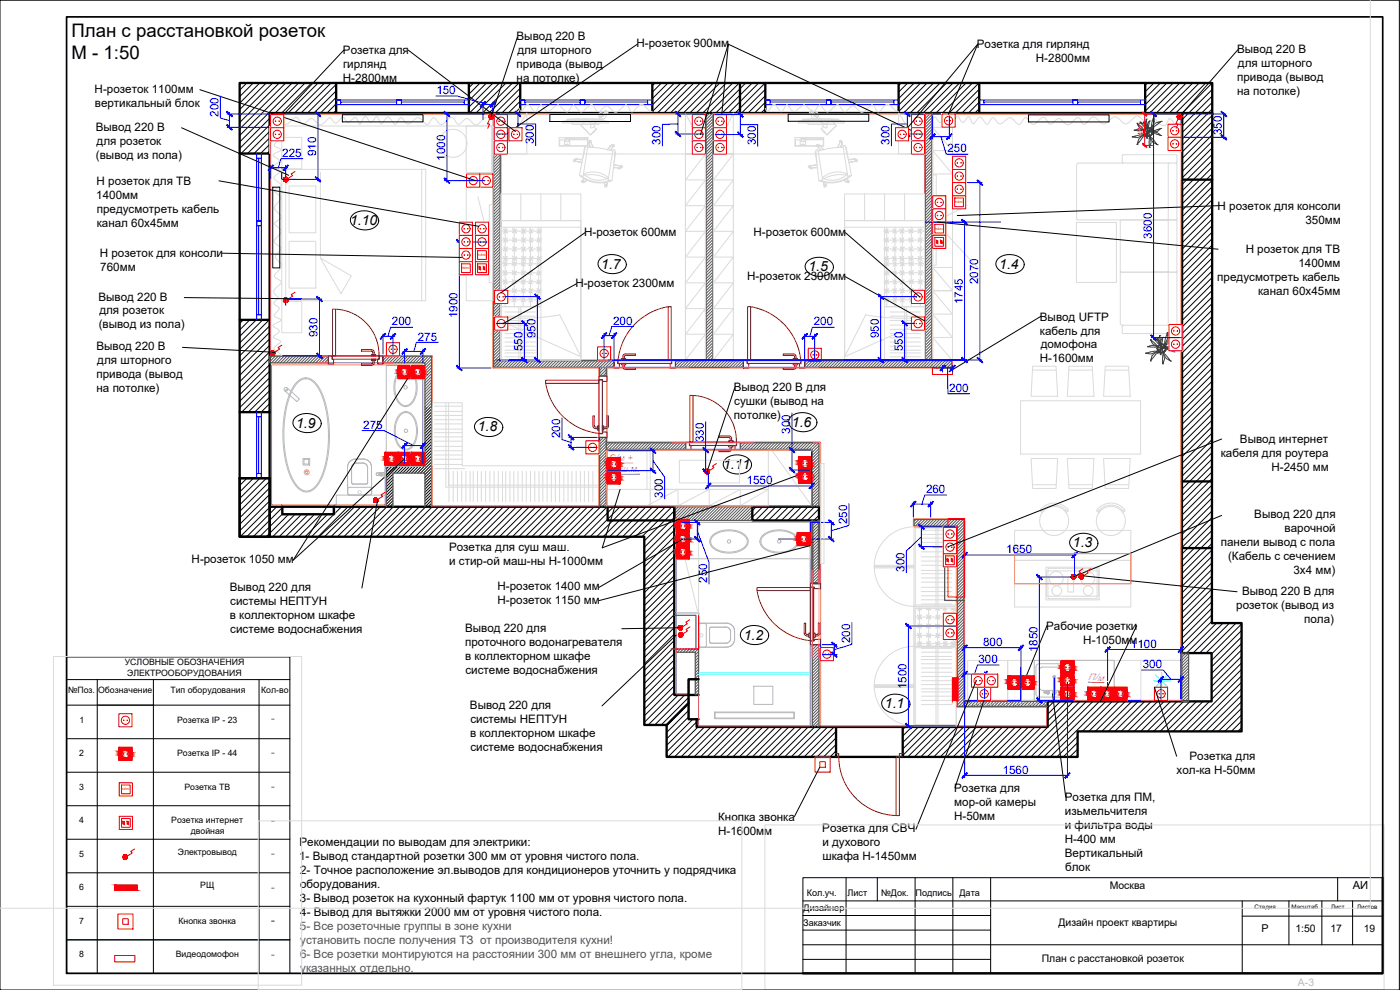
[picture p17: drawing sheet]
<svg xmlns="http://www.w3.org/2000/svg" width="420mm" height="297mm" viewBox="0 0 420 297" stroke-linecap="round" stroke-linejoin="round" font-family="sans-serif">
<defs><g id="words">
<g font-size="5.6">
<text x="21.5" y="11.1">План с расстановкой розеток</text>
<text x="21.5" y="17.8">М - 1:50</text>
</g>
<g font-size="4.2">
<text x="105.1" y="67.4">1.10</text>
<text x="180.5" y="80.6">1.7</text>
<text x="242.6" y="81.4">1.5</text>
<text x="299.9" y="80.6">1.4</text>
<text x="88.9" y="128.3">1.9</text>
<text x="143.4" y="129.5">1.8</text>
<text x="237.7" y="128">1.6</text>
<text x="217" y="140.7">1.11</text>
<text x="322" y="164.2">1.3</text>
<text x="223.2" y="191.9">1.2</text>
<text x="265.6" y="212.5">1.1</text>
</g>
<g font-size="3.5">
<text x="102.9" y="16.3">Розетка для</text>
<text x="155" y="12.1">Вывод 220 В</text>
<text x="155.3" y="16.3">для шторного</text>
<text x="191" y="14.2">Н-розеток 900мм</text>
<text x="293.2" y="14.5">Розетка для гирлянд</text>
<text x="371.3" y="15.8">Вывод 220 В</text>
<text x="103" y="20.4">гирлянд</text>
<text x="155" y="20.5">привода (вывод</text>
<text x="310.9" y="18.7">Н-2800мм</text>
<text x="371.5" y="20">для шторного</text>
<text x="28.4" y="27.8">Н-розеток 1100мм</text>
<text x="102.9" y="24.6">Н-2800мм</text>
<text x="155" y="24.7">на потолке)</text>
<text x="371.3" y="24.2">привода (вывод</text>
<text x="371.3" y="28.4">на потолке)</text>
<text x="28.5" y="32.1">вертикальный блок</text>
<text x="28.7" y="39.2">Вывод 220 В</text>
<text x="28.8" y="47.6">(вывод из пола)</text>
<text x="29" y="43.4">для розеток</text>
<text x="28.9" y="59.7">1400мм</text>
<text x="29" y="55.5">Н розеток для ТВ</text>
<text x="29" y="63.9">предусмотреть кабель</text>
<text x="365.4" y="62.9">Н розеток для консоли</text>
<text x="29" y="68.1">канал 60х45мм</text>
<text x="175.3" y="70.7">Н-розеток 600мм</text>
<text x="226.2" y="70.7">Н-розеток 600мм</text>
<text x="391.8" y="67.1">350мм</text>
<text x="30" y="77.2">Н розеток для консоли</text>
<text x="373.8" y="76">Н розеток для ТВ</text>
<text x="30.1" y="81.4">760мм</text>
<text x="224.2" y="84">Н-розеток 2300мм</text>
<text x="389.7" y="80.2">1400мм</text>
<text x="172.7" y="86.1">Н-розеток 2300мм</text>
<text x="365.3" y="84.4">предусмотреть кабель</text>
<text x="377.6" y="88.6">канал 60х45мм</text>
<text x="29.6" y="90.2">Вывод 220 В</text>
<text x="29.8" y="94.3">для розеток</text>
<text x="29.6" y="98.6">(вывод из пола)</text>
<text x="312.1" y="96.2">Вывод UFTP</text>
<text x="312.1" y="100.4">кабель для</text>
<text x="29" y="105.1">Вывод 220 В</text>
<text x="312.3" y="104.5">домофона</text>
<text x="29" y="113.5">привода (вывод</text>
<text x="29.2" y="109.3">для шторного</text>
<text x="312.1" y="108.7">Н-1600мм</text>
<text x="29" y="117.7">на потолке)</text>
<text x="220.2" y="117.2">Вывод 220 В для</text>
<text x="220.3" y="125.7">потолке)</text>
<text x="220.4" y="121.5">сушки (вывод на</text>
<text x="366.4" y="137.2">кабеля для роутера</text>
<text x="372.1" y="133">Вывод интернет</text>
<text x="381.6" y="141.4">Н-2450 мм</text>
<text x="376.4" y="155.6">Вывод 220 для</text>
<text x="385.5" y="159.7">варочной</text>
<text x="134.8" y="165.3">Розетка для суш маш.</text>
<text x="366.4" y="163.9">панели вывод с пола</text>
<text x="57.5" y="169">Н-розеток 1050 мм</text>
<text x="134.8" y="169.4">и стир-ой маш-ны Н-1000мм</text>
<text x="368.6" y="168.1">(Кабель с сечением</text>
<text x="388.2" y="172.3">3х4 мм)</text>
<text x="69" y="177.4">Вывод 220 для</text>
<text x="149.3" y="177.2">Н-розеток 1400 мм</text>
<text x="372.8" y="178.4">Вывод 220 В для</text>
<text x="69" y="185.8">в коллекторном шкафе</text>
<text x="69.1" y="181.6">системы НЕПТУН</text>
<text x="149.3" y="181.1">Н-розеток 1150 мм</text>
<text x="371" y="182.7">розеток (вывод из</text>
<text x="69.1" y="190">системе водоснабжения</text>
<text x="139.6" y="189.6">Вывод 220 для</text>
<text x="314" y="189">Рабочие розетки</text>
<text x="391.4" y="186.9">пола)</text>
<text x="139.6" y="193.8">проточного водонагревателя</text>
<text x="139.6" y="198">в коллекторном шкафе</text>
<text x="325.1" y="193.2">Н-1050мм</text>
<text x="139.7" y="202.2">системе водоснабжения</text>
<text x="141" y="212.8">Вывод 220 для</text>
<text x="141.1" y="221.1">в коллекторном шкафе</text>
<text x="141.2" y="217">системы НЕПТУН</text>
<text x="141.2" y="225.3">системе водоснабжения</text>
<text x="353.1" y="232.3">хол-ка Н-50мм</text>
<text x="357" y="228.1">Розетка для</text>
<text x="286.3" y="237.6">Розетка для</text>
<text x="286.3" y="245.9">Н-50мм</text>
<text x="286.4" y="241.8">мор-ой камеры</text>
<text x="319.6" y="240.4">Розетка для ПМ,</text>
<text x="319.6" y="244.5">изьмельчителя</text>
<text x="215.5" y="246.2">Кнопка звонка</text>
<text x="215.5" y="250.4">Н-1600мм</text>
<text x="246.8" y="249.8">Розетка для СВЧ</text>
<text x="319.6" y="248.7">и фильтра воды</text>
<text x="89.9" y="253.9">Рекомендации по выводам для электрики:</text>
<text x="246.8" y="253.9">и духового</text>
<text x="319.6" y="252.9">Н-400 мм</text>
<text x="319.6" y="257.1">Вертикальный</text>
<text x="89.8" y="258">1- Вывод стандартной розетки 300 мм от уровня чистого пола.</text>
<text x="90.1" y="262.2">2- Точное расположение эл.выводов для кондиционеров уточнить у подрядчика</text>
<text x="246.8" y="258.1">шкафа Н-1450мм</text>
<text x="319.7" y="261.3">блок</text>
<text x="90.1" y="266.5">оборудования.</text>
<text x="90" y="270.6">3- Вывод розеток на кухонный фартук 1100 мм от уровня чистого пола.</text>
<text x="90.1" y="274.8">4- Вывод для вытяжки 2000 мм от уровня чистого пола.</text>
</g>
<g font-size="3.5" fill="#00f">
<text x="131" y="28.2">150</text>
<text x="65.6" y="35" transform="rotate(-90 65.6 35)">200</text>
<text x="366.7" y="40.6" transform="rotate(-90 366.7 40.6)">350</text>
<text x="84.7" y="47.1">225</text>
<text x="94.9" y="46.9" transform="rotate(-90 94.9 46.9)">910</text>
<text x="160.2" y="43.3" transform="rotate(-90 160.2 43.3)">300</text>
<text x="198.2" y="43.5" transform="rotate(-90 198.2 43.5)">300</text>
<text x="226.9" y="43.6" transform="rotate(-90 226.9 43.6)">300</text>
<text x="267" y="43.4" transform="rotate(-90 267 43.4)">300</text>
<text x="284.4" y="45.7">250</text>
<text x="133.6" y="48.2" transform="rotate(-90 133.6 48.2)">1000</text>
<text x="345.7" y="71.6" transform="rotate(-90 345.7 71.6)">3600</text>
<text x="293.5" y="85.3" transform="rotate(-90 293.5 85.3)">2070</text>
<text x="137.3" y="95.5" transform="rotate(-90 137.3 95.5)">1900</text>
<text x="288.9" y="91.3" transform="rotate(-90 288.9 91.3)">1745</text>
<text x="95.3" y="101.1" transform="rotate(-90 95.3 101.1)">930</text>
<text x="117.6" y="97.6">200</text>
<text x="160.7" y="101.4" transform="rotate(-90 160.7 101.4)">950</text>
<text x="184" y="97.4">200</text>
<text x="244.2" y="97.6">200</text>
<text x="263.8" y="101.4" transform="rotate(-90 263.8 101.4)">950</text>
<text x="125.4" y="102.2">275</text>
<text x="156.8" y="105.4" transform="rotate(-90 156.8 105.4)">550</text>
<text x="271" y="105.4" transform="rotate(-90 271 105.4)">550</text>
<text x="284.9" y="117.6">200</text>
<text x="109" y="128.6">275</text>
<text x="168.1" y="131.5" transform="rotate(-90 168.1 131.5)">200</text>
<text x="237.1" y="130.1" transform="rotate(-90 237.1 130.1)">300</text>
<text x="211.2" y="132.7" transform="rotate(-90 211.2 132.7)">330</text>
<text x="198.9" y="149.3" transform="rotate(-90 198.9 149.3)">300</text>
<text x="224.1" y="145.3">1550</text>
<text x="277.9" y="148">260</text>
<text x="254.2" y="157.3" transform="rotate(-90 254.2 157.3)">250</text>
<text x="302" y="166">1650</text>
<text x="271.5" y="171.5" transform="rotate(-90 271.5 171.5)">300</text>
<text x="212.2" y="174.8" transform="rotate(-90 212.2 174.8)">250</text>
<text x="255.1" y="192.9" transform="rotate(-90 255.1 192.9)">200</text>
<text x="295" y="193.8">800</text>
<text x="311.4" y="195.7" transform="rotate(-90 311.4 195.7)">1850</text>
<text x="339.4" y="194.3">1100</text>
<text x="293.7" y="199">300</text>
<text x="343" y="200.5">300</text>
<text x="272.1" y="206.8" transform="rotate(-90 272.1 206.8)">1500</text>
<text x="300.9" y="232.1">1560</text>
</g>
<g font-size="3.5" fill="#545454">
<text x="90" y="279">5- Все розеточные группы в зоне кухни</text>
<text x="90" y="287.4">6- Все розетки монтируются на расстоянии 300 мм от внешнего угла, кроме</text>
<text x="90.1" y="283.2">уcтановить после получения ТЗ от производителя кухни!</text>
<text x="90.1" y="291.5">указанных отдельно.</text>
</g>
<g font-size="3.4" fill="#767676">
<text x="81.4" y="216.8">-</text>
<text x="81.4" y="227">-</text>
<text x="81.4" y="237">-</text>
<text x="81.4" y="247.1">-</text>
<text x="81.4" y="257.1">-</text>
<text x="81.4" y="267.2">-</text>
<text x="81.4" y="277.2">-</text>
<text x="81.4" y="287.3">-</text>
</g>
<text font-size="3.4" x="406" y="266.6">АИ</text>
<text font-size="3.2" x="378.6" y="279.6">Р</text>
<g font-size="3.1">
<text x="333.1" y="266.6">Москва</text>
<text x="317.7" y="277.7">Дизайн проект квартиры</text>
<text x="388.7" y="279.6">1:50</text>
<text x="399.3" y="279.6">17</text>
<text x="409.3" y="279.5">19</text>
<text x="312.7" y="288.6">План с расстановкой розеток</text>
</g>
<text font-size="3.1" fill="#bababa" x="389.5" y="296">A-3</text>
<g font-size="2.8" fill="#f0f">
<text x="182.8" y="138.4">С/м +</text>
<text x="182.8" y="141.7">Суш.м.</text>
<text x="326.6" y="204.1" transform="rotate(1 326.6 204.1)">П/м</text>
</g>
<g font-size="2.7">
<text x="242.1" y="268.8">Кол.уч.</text>
<text x="254.3" y="268.8">Лист</text>
<text x="264.4" y="268.8">№Док.</text>
<text x="274.8" y="268.8">Подпись</text>
<text x="288" y="268.8">Дата</text>
<text x="241.2" y="273.3">Дизайнер</text>
<text x="241.1" y="277.8">Заказчик</text>
</g>
<g font-size="2.6">
<text x="37.4" y="199.5">УСЛОВНЫЕ ОБОЗНАЧЕНИЯ</text>
<text x="38.1" y="202.7">ЭЛЕКТРООБОРУДОВАНИЯ</text>
<text x="20.4" y="207.8">№Поз.</text>
<text x="29.5" y="207.8">Обозначение</text>
<text x="51.1" y="207.8">Тип оборудования</text>
<text x="78.4" y="207.8">Кол-во</text>
<text x="23.9" y="216.8">1</text>
<text x="53.1" y="216.8">Розетка IP - 23</text>
<text x="23.8" y="226.9">2</text>
<text x="53.1" y="226.9">Розетка IP - 44</text>
<text x="23.7" y="236.9">3</text>
<text x="55.4" y="237">Розетка ТВ</text>
<text x="23.8" y="247">4</text>
<text x="51.4" y="247">Розетка интернет</text>
<text x="57.3" y="250.1">двойная</text>
<text x="23.7" y="257">5</text>
<text x="53.3" y="256.5">Электровывод</text>
<text x="23.7" y="267.1">6</text>
<text x="60.1" y="266.6">РЩ</text>
<text x="23.7" y="277.2">7</text>
<text x="53.6" y="277.2">Кнопка звонка</text>
<text x="23.7" y="287.2">8</text>
<text x="52.8" y="287.3">Видеодомофон</text>
</g>
<text font-size="2.3" fill="#f00" x="343.2" y="40.8" transform="rotate(-90 343.2 40.8)">470</text>
<g font-size="1.9">
<text x="376.5" y="272.6">Стадия</text>
<text x="387.6" y="272.6">Масштаб</text>
<text x="399.5" y="272.6">Лист</text>
<text x="407.3" y="272.6">Листов</text>
</g>
<g font-size="1" fill="#f00">
<text x="286.7" y="61">hdmi</text>
<text x="280.7" y="68.9">hdmi</text>
<text x="143.5" y="76.8">hdmi</text>
<text x="138.7" y="80.8">hdmi</text>
<text x="36.6" y="237.1">hdmi</text>
</g>
</g></defs>
<g fill="none" stroke="#000" stroke-width=".3">
<path d="M0 .1h420v296.9h-420zM20 197.1h67v95h-67zM20 203.9h67M20 211.6h67M29.2 203.9v88.2M46 203.9v88.2M77.7 203.9v88.2M20 221.6h67M20 231.7h67M20 241.8h67M20 251.8h67M20 261.9h67"/>
<path d="M20 271.9h67M241 270.3h174M241 274.7h56.3M241 279.1h56.3M253.9 263.3v28.7M263.3 263.3v7M274.6 263.3v28.7M286 263.3v28.7M297.3 263.3v28.7M372.8 270.3v21.7M372.8 274.9h42.2M386.8 270.3v13.2"/>
<path d="M396.7 270.3v13.2M401.4 263.3v7M405.9 270.3v13.2M415 263.3h-174v28.7M20 282h67M241 283.5h174M241 287.9h56.3"/>
</g>
<path d="M415 263.3v28.7h-174" fill="none" stroke="#000" stroke-width=".7"/>
<g fill="none" stroke="#952500" stroke-width=".3">
<path d="M99.8 92.8h.9v14h-.9zM100.7 92.8a13.6 13.6 0 0 1 13 14M200.5 92h.9v16h-.9zM200.5 92a18.1 18.1 0 0 0-15 16M224.4 92h.9v16h-.9zM225.3 92a18.1 18.1 0 0 1 15 16M98.5 106.8h1.1v1.1h.5v1.2h-1.6zM99.7 106.8h14v1h-14zM111.4 107.8h1.4v.4h-1.4zM111.4 106.3h1.4v.5h-1.4zM111.9 108.2l-.2 .9-3.2 .1v.4h3a.83 .83 0 0 0 .8-.8v-.6M111.9 106.3l-.2-.9h-3.2v-.5h3a.79 .79 0 0 1 .8 .8v.6"/>
<path d="M113.8 106.8h1.1v2.3h-1.6v-1.2h.5zM163.7 114.1h16v.9h-16zM163.7 115a18.2 18.2 0 0 0 16 15M179.7 112.8h2.5v1.6h-1.4v-.5h-1.1zM179.7 114h1.1v16h-1.1zM184.3 108h1.1v1.1h.5v1.3h-1.6zM185.5 108h16v1h-16zM186.5 109h1.3v.5h-1.3zM186.5 107.6h1.3v.4h-1.3zM186.9 109.5a1.03 1.03 0 0 0 .8 1.4h3v-.5h-3l-.3-.2v-.7M186.9 107.6a1.08 1.08 0 0 1 .5-1.4h3.3v.4h-3l-.3 .2v.8M201.6 108h1.1v2.4h-1.6v-1.3h.5z"/>
<path d="M207.1 118.6h.9v14.1h-.9zM208 118.6a13.7 13.7 0 0 1 13 14.1M223.1 108h1.1v1.1h.5v1.3h-1.6zM224.3 108h16v1h-16zM238 109h1.3v.5h-1.3zM238 107.6h1.3v.4h-1.3zM238.4 109.5v.7l-.3 .2h-3v.5h3a.83 .83 0 0 0 .8-.8v-.6M238.4 107.6l-.1-.9-3.2-.1v-.4h3a.79 .79 0 0 1 .8 .8v.6M240.4 108h1.1v2.4h-1.6v-1.3h.5zM177.9 127.8v-3h.5v3M177.9 127.8a.79 .79 0 0 0 .8 .8h.6M178.4 127.8l.1 .3 .8 .1"/>
<path d="M179.3 127.7h.4v1.4h-.4zM179.7 130.1h1.1v-.5h1.4v1.6h-2.5zM180.8 127.7h.4v1.4h-.4zM181.2 128.6h.6M181.2 128.2h.6M182.2 127.8v-3h.4v3M182.2 127.8l-.4 .4M182.6 127.8a.79 .79 0 0 1-.8 .8M205.8 132.7h1.1v1h.5v1.3h-1.6zM207 132.7h14v1h-14zM218.7 133.7h1.3v.4h-1.3zM218.7 132.2h1.3v.5h-1.3z"/>
<path d="M219.1 131.6v.6M219.1 134.1v.6M219.1 131.6l-.3-.4h-3v-.4h3a.79 .79 0 0 1 .8 .8M219.1 134.7l-.3 .4h-3v.4h3a.83 .83 0 0 0 .8-.8M219.6 131.6v.6M219.6 134.1v.6M221.1 132.7h1.1v2.3h-1.6v-1.3h.5zM227.2 176.3h16v.9h-16zM227.2 177.2a18.1 18.1 0 0 0 16 15M243.2 176.2h1v16h-1zM243.2 175h3.1v1.6h-1.9v-.5h-1.2zM242.7 190.3h-.7l-.2-.3v-3h-.5v3a.79 .79 0 0 0 .8 .8h.6"/>
<path d="M242.7 189.9h.5v1.3h-.5zM243.2 192.3h1.2v-.5h1.9v1.6h-3.1zM244.2 189.9h.4v1.3h-.4zM244.6 190.3h.8l.2-.3v-3h.4v3a.79 .79 0 0 1-.8 .8h-.6M250.7 226.1h1v1h-1M251.7 227.1a17.6 17.6 0 0 0 17.2 17.6M268.9 227.1h1v17.6h-1zM270.9 226.1h-1v1h1"/>
</g>
<g fill="none" stroke="#000" stroke-width=".3">
<path d="M72.1 24.9l-.2 .2M74.1 24.9l-2.2 2.2M76 24.9l-4.1 4.1M78 24.9l-6.1 6.1M79.9 24.9l-8 8M80.9 35.5l-9 9.1M80.9 39.4l-6.6 6.7M80.9 37.5l-8.6 8.6M81.9 24.9l-10 9.9M83.8 24.9l-11.9 11.9M85.7 24.9l-13.8 13.8M87.7 24.9l-15.8 15.8"/>
<path d="M89.6 24.9l-17.7 17.7M91.6 24.9l-9 9M93.5 24.9l-9 9M95.5 24.9l-9 9M97.4 24.9l-9 9M99.4 24.9l-9.1 9M100.9 29.2l-4.7 4.7M100.9 33.1l-.8 .8M100.9 27.3l-6.7 6.6M100.9 31.1l-2.8 2.8M100.9 25.3l-8.6 8.6M142.1 24.9l-1.4 1.4"/>
<path d="M144.1 24.9l-3.4 3.4M146 24.9l-5.3 5.3M148 24.9l-7.3 7.2M149.9 24.9l-9 9M151.8 24.9l-8.9 9M153.8 24.9l-9 9M155.7 24.9l-9 9M156.1 30.4l-3.5 3.5M156.1 28.4l-5.5 5.5M156.1 32.3l-1.6 1.6M156.1 26.5l-7.4 7.4M196.6 24.9l-.8 .8"/>
<path d="M198.5 24.9l-2.7 2.8M200.5 24.9l-4.7 4.7M202.4 24.9l-6.6 6.6M204.3 24.9l-8.5 8.6M206.3 24.9l-9 9M208.2 24.9l-9 9M210.2 24.9l-9 9M212.1 24.9l-9 9M214.1 24.9l-9 9M216 24.9l-9 9M218 24.9l-9 9M219.9 24.9l-9 9"/>
<path d="M221.8 24.9l-8.9 9M223.8 24.9l-9 9M225.7 24.9l-9 9M227.7 24.9l-9 9M229.6 24.9l-9 9M229.7 32.6l-1.3 1.3M229.7 26.8l-7.1 7.1M229.7 28.8l-5.2 5.1M229.7 30.7l-3.2 3.2M270.5 24.9l-.8 .8M272.4 24.9l-2.7 2.7M274.4 24.9l-4.7 4.7"/>
<path d="M276.3 24.9l-6.6 6.6M278.2 24.9l-8.5 8.6M280.2 24.9l-9 9M282.1 24.9l-9 9M284.1 24.9l-9 9M286 24.9l-9 9M288 24.9l-9 9M289.9 24.9l-9 9M291.8 24.9l-8.9 9M293.8 24.9l-9 9M293.9 28.7l-5.2 5.2M293.9 30.7l-3.3 3.2"/>
<path d="M293.9 32.6l-1.3 1.3M293.9 26.8l-7.2 7.1M344.4 24.9l-.7 .7M346.3 24.9l-2.6 2.6M348.3 24.9l-4.6 4.6M350.2 24.9l-6.5 6.5M352.1 24.9l-8.4 8.5M354.1 24.9l-9 9M356 24.9l-9 9M358 24.9l-9 9M359.9 24.9l-9 9M361.9 24.9l-9 9"/>
<path d="M363.8 30.7l-9 9.1M363.8 32.7l-9 9M363.8 34.6l-9 9M363.8 36.6l-9 9M363.8 38.5l-9 9M363.8 26.8l-9 9.1M363.8 28.8l-9 9M363.8 24.9l-9 9M80.9 45.3l-.8 .8M80.9 41.4l-4.7 4.7M80.9 43.3l-2.7 2.8M363.8 48.2l-9 9.1"/>
<path d="M363.8 40.5l-9 9M363.8 42.4l-9 9M363.8 44.4l-9 9M363.8 50.2l-9 9M363.8 54.1l-9 9M363.8 56l-9 9.1M363.8 58l-9 9M363.8 59.9l-9 9M363.8 52.1l-9 9.1M363.8 46.3l-9 9M363.8 63.8l-9 9M363.8 65.8l-9 9"/>
<path d="M363.8 67.7l-9 9M363.8 69.7l-9 9M363.8 71.6l-9 9M363.8 73.5l-9 9.1M363.8 75.5l-9 9M363.8 77.4l-9 9.1M363.8 79.4l-9 9M363.8 61.9l-9 9M73 96l-1.1 1.1M75 96l-3.1 3M76.9 96l-5 5M78.8 96l-6.9 6.9"/>
<path d="M80.8 96l-8.9 8.8M80.9 97.8l-9 9M80.9 99.7l-9 9M363.7 98.9l-8.9 9M363.8 81.3l-9 9M363.8 83.3l-9 9M363.8 85.2l-9 9M363.8 87.2l-9 9M363.8 89.1l-9 9M363.8 91.1l-9 9M363.8 93l-9 9M363.8 95l-9 9"/>
<path d="M363.8 96.9l-9 9M80.9 119.2l-4.5 4.5M80.9 101.7l-9 9M80.9 103.6l-9 9M80.9 105.6l-9 9M80.9 107.5l-9 9M80.9 109.4l-9 9.1M80.9 111.4l-9 9M80.9 113.3l-9 9M80.9 115.3l-8.4 8.4M80.9 117.2l-6.4 6.5M363.7 100.8l-8.9 9"/>
<path d="M363.7 102.7l-8.9 9M363.7 104.7l-8.9 9M363.7 106.6l-8.9 9M363.7 108.6l-8.9 9M363.7 110.5l-8.9 9M363.7 112.5l-8.9 9M363.7 114.4l-8.9 9M363.7 116.4l-9 9M363.7 118.3l-9 9M80.9 121.1l-2.5 2.6M80.9 123.1l-.6 .6M363.7 135.8l-9 9"/>
<path d="M363.7 137.8l-9 9M363.7 139.7l-9 9M363.7 131.9l-9 9M363.7 133.9l-9 9M363.7 128l-9 9M363.7 130l-9 9M363.7 120.3l-9 9M363.7 122.2l-9 9M363.7 124.1l-9 9M363.7 126.1l-9 9M72.2 143.5l-.3 .2M74.1 143.5l-2.2 2.2"/>
<path d="M76.1 143.5l-4.2 4.1M78 143.5l-6.1 6.1M80 143.5l-8.1 8M80.9 144.4l-9 9M80.9 148.3l-9 9M80.9 150.3l-9 9M80.9 146.4l-9 9M81.1 152l-9 9M83 152l-9 9M84.5 152.5l-8.5 8.5M84.5 154.4l-6.6 6.6M86.5 154.4l-6.6 6.6"/>
<path d="M88.4 154.4l-6.6 6.6M90.4 154.4l-6.6 6.6M92.3 154.4l-6.6 6.6M94.3 154.4l-6.6 6.6M96.2 154.4l-6.6 6.6M98.1 154.4l-6.6 6.6M100.1 154.4l-6.6 6.6M100.5 152v.1M102.5 152l-2 2M104.4 152l-9 9M106.4 152l-9 9M108.3 152l-9 9"/>
<path d="M110.3 152l-9 9M112.2 152l-9 9M114.2 152l-9 9M116.1 152l-9 9M118 152l-8.9 9M120 152l-9 9M121.9 152l-9 9M123.9 152l-9 9M125.8 152l-9 9M127.8 152l-9 9M129.7 152l-9 9M131.7 152l-9 9"/>
<path d="M133.6 152l-9 9M135.6 152l-9 9M137.5 152l-9 9M139.4 152l-9 9M141.4 152l-9 9M143.3 152l-9 9M145.3 152l-9 9M147.2 152l-9 9M149.2 152l-9 9M151.1 152l-9 9M153.1 152l-9.1 9M155 152l-9 9"/>
<path d="M156.9 152l-9 9M158.9 152l-9 9M160.8 152l-9 9M162.8 152l-9 9M164.7 152l-9 9M166.7 152l-9 9M168.6 152l-9 9M170.5 152l-9 9M172.5 152l-9 9M174.4 152l-9 9M176.4 152l-9 9M178.3 152l-9 9"/>
<path d="M180.3 152l-9 9M182.2 152l-9 9M184.2 152l-9 9M186.1 152l-9 9M188 152l-9 9M190 152l-9 9M191.9 152l-9 9M193.9 152l-9 9M195.8 152l-9 9M197.8 152l-9 9M199.7 152l-9 9M201.7 152l-9 9"/>
<path d="M202.4 155.2l-9 9M202.4 157.2l-9 9M202.4 159.1l-9 9M202.4 153.3l-9 9M226.9 152l-1.1 1.2M228.9 152l-3.1 3.2M230.8 152l-4.1 4.2M232.8 152l-4.1 4.2M234.7 152l-4.1 4.2M236.7 152l-4.1 4.2M238.6 152l-4.1 4.2M240.6 152l-4.1 4.2"/>
<path d="M242.5 152l-4.1 4.2M244.4 152l-4.1 4.2M245.8 154.6l-1.6 1.6M245.8 152.7l-3.5 3.5M363.7 157.2l-9 9M363.7 141.7l-9 9M363.7 143.6l-9 9M363.7 145.5l-9 9M363.7 147.5l-9 9M363.7 149.4l-9 9M363.7 159.2l-9 9M363.7 151.4l-9 9"/>
<path d="M363.7 153.3l-9 9M363.7 155.3l-9 9M202.4 170.8l-9 9M202.4 174.7l-9 9M202.4 176.6l-9 9M202.4 161.1l-9 9M202.4 163l-9 9M202.4 165l-9 9M202.4 166.9l-9 9M202.4 168.9l-9 8.9M202.4 172.7l-9 9M202.4 178.6l-9 9"/>
<path d="M363.7 166.9l-9 9M363.7 168.9l-9 9M363.7 170.8l-9 9M363.7 172.8l-9 9M363.7 174.7l-9 9M363.7 176.7l-9 9M363.7 178.6l-9 9M363.7 163.1l-9 9M363.7 165l-9 9M363.7 161.1l-9 9M202.4 182.5l-9 9M202.4 200l-9 9"/>
<path d="M202.4 180.5l-9 9M202.4 184.4l-9 9M202.4 186.4l-9 9M202.4 188.3l-9 9M202.4 190.3l-9 8.9M202.4 192.2l-9 9M202.4 194.1l-9 9M202.4 196.1l-9 9M202.4 198l-9 9M363.7 180.6l-9 9M363.7 182.5l-9 9M363.7 184.5l-9 9"/>
<path d="M363.7 186.4l-9 9M365.1 187l-9 8.9M367.1 187l-9 8.9M369 187l-9 8.9M370.9 187l-9 8.9M372.6 187.2l-9 9M372.6 189.2l-9 8.9M372.6 191.1l-9 9M372.6 193l-9 9M372.6 195l-9 9M372.6 196.9l-9 9M372.6 198.9l-9 9"/>
<path d="M202.4 205.8l-9 9M202.4 201.9l-9 9M202.4 203.9l-9 9M202.4 207.7l-9 9.1M203.5 208.5l-9 9M205.5 208.5l-9 9M206.7 213.2l-6.6 6.6M206.7 211.2l-6.6 6.6M206.7 215.1l-6.6 6.6M206.7 209.3l-8.3 8.2M207.9 215.8l-7.8 7.9M209.1 216.6l-9 9"/>
<path d="M209.5 218.1l-9 9M211.4 218.1l-9 9M213.4 218.1l-9 9M215.3 218.1l-9 9M217.3 218.1l-9 9M219.2 218.1l-9 9M221.2 218.1l-9 9M223.1 218.1l-9 9M225 218.1l-9 9M227 218.1l-9 9M228.9 218.1l-9 9M230.9 218.1l-9 9"/>
<path d="M232.8 218.1l-9 9M234.8 218.1l-9 9M236.7 218.1l-9 9M238.7 218.1l-9 9M240.6 218.1l-9 9M242.5 218.1l-8.9 9M244.5 218.1l-9 9M246.4 218.1l-9 9M248.4 218.1l-9 9M250.3 218.1l-9 9M250.9 219.5l-7.6 7.6M271.7 218.1l-.8 .8"/>
<path d="M273.7 218.1l-2.8 2.8M275.6 218.1l-4.7 4.7M277.6 218.1l-6.7 6.7M279.5 218.1l-8.6 8.6M281.5 218.1l-9.1 9M283.4 218.1l-9 9M285.3 218.1l-9 9M287.3 218.1l-9 9M289.2 218.1l-9 9M291.2 218.1l-9 9M293.1 218.1l-9 9M295.1 218.1l-9.1 9"/>
<path d="M297 218.1l-9 9M298.9 218.1l-9 9M300.9 218.1l-9 9M302.8 218.1l-9 9M304.8 218.1l-9 9M306.7 218.1l-9 9M308.7 218.1l-9 9M310.6 218.1l-9 9M312.5 218.1l-8.9 9M316.3 210.4l-1.9 2M318.3 210.4l-3.9 3.9M320.2 210.4l-5.8 5.9"/>
<path d="M322.2 210.4l-16.7 16.7M324.1 210.4l-16.7 16.7M326.1 210.4l-16.7 16.7M328 210.4l-16.7 16.7M329.9 210.4l-16.6 16.7M331.9 210.4l-16.7 16.7M333.8 210.4l-9 9M335.8 210.4l-9 9M337.7 210.4l-9 9M339.7 210.4l-9 9M341.6 210.4l-9 9M343.6 210.4l-9 9"/>
<path d="M345.5 210.4l-9 9M347.4 210.4l-9 9M349.4 210.4l-9 9M351.3 210.4l-9 9M353.3 210.4l-9 9M355.2 210.4l-9 9M357.2 210.4l-9 9M359.1 210.4l-9 9M361.1 210.4l-9.1 9M363 210.4l-9 9M372.6 210.6l-8.9 8.8M372.6 216.4l-3.1 3"/>
<path d="M372.6 218.3l-1.1 1.1M372.6 202.8l-16.7 16.6M372.6 204.7l-14.7 14.7M372.6 200.8l-9 9M372.6 206.7l-12.8 12.7M372.6 212.5l-6.9 6.9M372.6 208.6l-10.8 10.8M372.6 214.4l-5 5M250.9 221.4l-5.7 5.7M250.9 223.4l-3.7 3.7M250.9 225.3l-1.8 1.8M323.4 224.8l-2.3 2.3"/>
<path d="M323.4 226.7l-.4 .4M323.4 220.9l-6.2 6.2M323.4 222.8l-4.3 4.3"/>
</g>
<g fill="none" stroke="#000" stroke-width=".7">
<path d="M71.9 24.9h291.9l-.1 162.1h8.9v32.4h-49.2v7.7h-123.3v-9.6h-6.7v-56.5h-121.5zM100.9 24.9v9M140.7 24.9v9M156.1 24.9v9M195.8 24.9v9M222.1 24.9v9M229.7 24.9v9M269.7 24.9v9M293.9 24.9v9M343.7 24.9v9M354.8 33.9h9M71.9 46.1h9"/>
<path d="M354.8 53.9h9M71.9 96h9M71.9 123.7h9M71.9 143.5h9v17.5h-9zM71.9 143.5h9M80.9 152v9M84.7 152v2.3h15.5v-2.3M182.4 152h20v4.2h-20zM225.8 152h20v4.2h-20zM354.7 144.4h9M354.7 164.5h9M206.7 215.5l.1 .3"/>
<path d="M206.7 204.3v.2M206.7 204.7v.2M206.7 205.1v.2M206.7 205.5v.2M206.7 206v.2M206.7 206.4v.2M206.7 206.8v.2M206.7 207.2v.2M206.7 207.6v.2M206.7 208v.2M206.7 208.5v.2M206.7 208.9v.2"/>
<path d="M206.7 209.3v.2M206.7 209.7v.2M206.7 210.1v.2M206.7 210.5v.2M206.7 211v.2M206.7 211.4v.2M206.7 211.8v.2M206.7 212.2v.2M206.7 212.6v.2M206.7 213v.2M206.7 213.5v.2M206.7 213.9v.2"/>
<path d="M206.7 214.3v.2M206.7 214.7v.2M206.7 215.1v.2M206.7 210.9l-6.6 6.6M206.8 203.8l-.1 .3M207 203.8h.2M207 215.8h.2M207.4 215.8h.2M207.4 203.8h.2M207.9 215.8h.1M207.9 203.8h.1M208.3 215.8h.2"/>
<path d="M208.3 203.8h.2M208.7 203.8h.2M208.7 215.8h.2M209.1 203.8h.2M209.1 215.8h.2M209.5 215.8h.2M209.5 203.8h.2M209.7 208.5h-7.3v-56.5h-121.5v-118.1h273.9l-.1 162h8.9v14.5h-49.2v7.7h-105.3v-2.3M250.9 218.1v9M270.9 218.1v9"/>
</g>
<g fill="none" stroke="#00f" stroke-width=".3">
<path d="M100.9 30h1.4v1.4M100.9 31.4h39.8M101.1 30h38.2M102.3 30.6h16.7M119 30h1.5v1.4h-1.5zM119 30h1.5v1.4M120.5 30.6h18.8M140.7 30h-1.4v1.4M156.1 31.4h39.7M157.5 30.6h16.6M174.1 30h1.4v1.4h-1.4zM174.1 30h1.4v1.4"/>
<path d="M175.5 30.6h18.9M194.4 30h-38.3h1.4v1.4M195.8 30h-1.4v1.4M229.7 31.4h40M231.1 30.6h16.9M248 30h1.4v1.4M248 30h1.4v1.4h-1.4zM249.4 30.6h18.9M268.3 30h-38.6h1.4v1.4M269.7 30h-1.4v1.4M293.9 30h1.4v1.4M293.9 31.4h49.8"/>
<path d="M295.3 30.6h26.7M295.3 30h47M322 30h1.4v1.4M322 30h1.4v1.4h-1.4zM323.4 30.6h18.9M343.7 30h-1.4v1.4M77 46.1v1.4h1.4M77 47.5v47M77.6 47.5v18.8M78.4 46.1v49.9M77 66.3h1.4v1.4h-1.4zM77.6 67.7v26.8"/>
<path d="M78.4 66.3h-1.4v1.4M78.4 94.5h-1.4v1.5M77 123.7v1.4h1.4M77 125.1v18.4M77.6 125.1v17M78.4 123.7v19.8M77 142.1h1.4v1.4h-1.4z"/>
</g>
<g fill="none" stroke="#545454" stroke-width=".3">
<path d="M148.5 33.9l-.4 .4M149.4 33.9l-1.3 1.3M150.1 39.4l-2 1.9M150.1 34l-2 2.1M150.1 34.9l-2 2M150.1 35.8l-2 2M150.1 36.7l-2 2M150.1 37.6l-2 2M150.1 38.5l-2 2M212.1 33.9l-.2 .2M213 33.9l-1.1 1.1M213.9 34.8l-2 2"/>
<path d="M213.9 33.9l-2 2M213.9 35.7l-2 2M213.9 36.6l-2 2M213.9 37.5l-2 1.9M213.9 38.3l-2 2M213.9 39.2l-2 2M278.4 33.9l-.7 .8M279.3 33.9l-1.6 1.6M279.7 34.4l-2 2M279.7 35.3l-2 2M279.7 36.2l-2 2M279.7 37.1l-2 2"/>
<path d="M279.7 38l-2 1.9M279.7 38.8l-2 2M279.7 39.7l-2 2M150.1 40.2l-2 2M150.1 42.9l-2 2M150.1 47.3l-2 2M150.1 50.8l-2 2M150.1 54.4l-2 2M150.1 55.3l-2 2M150.1 41.1l-2 2M150.1 42l-2 2M150.1 43.8l-2 2"/>
<path d="M150.1 44.6l-2 2.1M150.1 45.5l-2 2M150.1 46.4l-2 2M150.1 48.2l-2 2M150.1 49.1l-2 2M150.1 50l-2 2M150.1 51.7l-2 2M150.1 52.6l-2 2M150.1 53.5l-2 2M150.1 56.1l-2 2.1M150.1 57l-2 2M150.1 57.9l-2 2"/>
<path d="M150.1 58.8l-2 2M150.1 59.7l-2 2M213.9 42.7l-2 2.1M213.9 46.3l-2 2M213.9 47.2l-2 2M213.9 49.8l-2 2M213.9 50.7l-2 2M213.9 53.3l-2 2.1M213.9 54.2l-2 2M213.9 56.9l-2 2M213.9 57.8l-2 2M213.9 40.1l-2 2"/>
<path d="M213.9 41l-2 2M213.9 41.9l-2 2M213.9 43.6l-2 2M213.9 44.5l-2 2M213.9 45.4l-2 2M213.9 48.1l-2 1.9M213.9 48.9l-2 2M213.9 51.6l-2 2M213.9 52.5l-2 2M213.9 55.1l-2 2M213.9 56l-2 2M213.9 58.7l-2 1.9"/>
<path d="M213.9 59.5l-2 2M279.7 40.6l-2 2M279.7 41.5l-2 2M279.7 42.4l-2 2M279.7 43.3l-2 2M279.7 44.1l-2 2.1M279.7 45l-2 2M279.7 45.9l-2 2M279.7 46.8l-2 2M279.7 47.7l-2 2M279.7 48.6l-2 2M279.7 49.5l-2 1.9"/>
<path d="M279.7 50.3l-2 2M279.7 51.2l-2 2M279.7 52.1l-2 2M279.7 53l-2 2M279.7 53.9l-2 2M279.7 54.7l-2 2.1M279.7 55.6l-2 2M279.7 56.5l-2 2M279.7 57.4l-2 2M279.7 58.3l-2 2M279.7 59.2l-2 2M150.1 72.1l-2 1.9"/>
<path d="M150.1 72.9l-2 2M150.1 76.5l-2 2M150.1 60.6l-2 2M150.1 61.5l-2 1.9M150.1 62.3l-2 2M150.1 63.2l-2 2M150.1 64.1l-2 2M150.1 65l-2 2M150.1 65.9l-2 2M150.1 66.7l-2 2.1M150.1 67.6l-2 2M150.1 68.5l-2 2"/>
<path d="M150.1 69.4l-2 2M150.1 70.3l-2 2M150.1 71.2l-2 2M150.1 73.8l-2 2M150.1 74.7l-2 2M150.1 75.6l-2 2M150.1 77.4l-2 2M150.1 78.2l-2 2M150.1 79.1l-2 2M213.9 60.4l-2 2M213.9 61.3l-2 2M213.9 64.8l-2 2.1"/>
<path d="M213.9 68.4l-2 2M213.9 69.3l-2 2M213.9 71.9l-2 2M213.9 72.8l-2 2M213.9 75.4l-2 2.1M213.9 79.9l-2 2M213.9 62.2l-2 2M213.9 63.1l-2 2M213.9 64l-2 2M213.9 65.7l-2 2M213.9 66.6l-2 2M213.9 67.5l-2 2"/>
<path d="M213.9 70.2l-2 1.9M213.9 71l-2 2M213.9 73.7l-2 2M213.9 74.6l-2 2M213.9 76.3l-2 2M213.9 77.2l-2 2M213.9 78.1l-2 2M213.9 79l-2 2M279.7 75.1l-2 2M279.7 78.6l-2 2M279.7 60.1l-2 1.9M279.7 60.9l-2 2"/>
<path d="M279.7 61.8l-2 2M279.7 62.7l-2 2M279.7 63.6l-2 2M279.7 64.5l-2 2M279.7 65.3l-2 2.1M279.7 66.2l-2 2M279.7 67.1l-2 2M279.7 68l-2 2M279.7 68.9l-2 2M279.7 69.8l-2 2M279.7 70.7l-2 2M279.7 71.6l-2 1.9"/>
<path d="M279.7 72.4l-2 2M279.7 73.3l-2 2M279.7 74.2l-2 2M279.7 76l-2 2M279.7 76.8l-2 2.1M279.7 77.7l-2 2M279.7 79.5l-2 2M150.1 80l-2 2M150.1 80.9l-2 2M150.1 83.6l-2 1.9M150.1 84.4l-2 2M150.1 88l-2 2"/>
<path d="M150.1 91.5l-2 2M150.1 95l-2 2M150.1 98.6l-2 2M150.1 81.8l-2 2M150.1 82.7l-2 2M150.1 85.3l-2 2M150.1 86.2l-2 2M150.1 87.1l-2 2M150.1 88.8l-2 2.1M150.1 89.7l-2 2M150.1 90.6l-2 2M150.1 92.4l-2 2"/>
<path d="M150.1 93.3l-2 2M150.1 94.2l-2 1.9M150.1 95.9l-2 2M150.1 96.8l-2 2M150.1 97.7l-2 2M150.1 99.4l-2 2.1M213.9 98.4l-2 2M213.9 80.8l-2 1.9M213.9 81.6l-2 2M213.9 82.5l-2 2M213.9 83.4l-2 2M213.9 84.3l-2 2"/>
<path d="M213.9 85.2l-2 2M213.9 86l-2 2.1M213.9 86.9l-2 2M213.9 87.8l-2 2M213.9 88.7l-2 2M213.9 89.6l-2 2M213.9 90.5l-2 2M213.9 91.4l-2 2M213.9 92.3l-2 1.9M213.9 93.1l-2 2M213.9 94l-2 2M213.9 94.9l-2 2"/>
<path d="M213.9 95.8l-2 2M213.9 96.7l-2 2M213.9 97.5l-2 2.1M213.9 99.3l-2 2M279.7 82.2l-2 1.9M279.7 83l-2 2M279.7 86.6l-2 2M279.7 89.2l-2 2M279.7 90.1l-2 2M279.7 92.8l-2 1.9M279.7 93.6l-2 2M279.7 97.2l-2 2"/>
<path d="M279.7 99.8l-2 2M279.7 80.4l-2 2M279.7 81.3l-2 2M279.7 83.9l-2 2M279.7 84.8l-2 2M279.7 85.7l-2 2M279.7 87.4l-2 2.1M279.7 88.3l-2 2M279.7 91l-2 2M279.7 91.9l-2 2M279.7 94.5l-2 2M279.7 95.4l-2 2"/>
<path d="M279.7 96.3l-2 2M279.7 98.1l-2 2M279.7 98.9l-2 2.1M81.7 106.9l-.8 .8M82.6 106.9l-1.7 1.6M83.5 106.9l-2 2M84.4 106.9l-2 2M85.3 106.9l-2 2M86.1 106.9l-2 2M87 106.9l-2 2M87.9 106.9l-2 2M88.8 106.9l-2 2"/>
<path d="M89.7 106.9l-2 2M90.6 106.9l-2 2M91.4 106.9l-1.9 2M92.3 106.9l-2 2M93.2 106.9l-2 2M94.1 106.9l-2 2M95 106.9l-2 2M95.9 106.9l-2 2M96.8 106.9l-2.1 2M97.6 106.9l-2 2M98.5 106.9l-2 2M98.5 108.6l-.2 .3"/>
<path d="M98.5 107.7l-1.1 1.2M115.3 106.9l-.4 .4M116.2 106.9l-1.3 1.2M117.1 106.9l-2 2M118 106.9l-2 2M118.9 106.9l-2 2M119.7 106.9l-2 2M120.6 106.9l-2 2M121.5 106.9l-2 2M122.4 106.9l-2 2M123.3 106.9l-2 2M124.2 106.9l-2 2"/>
<path d="M125 106.9l-2 2M125.9 106.9l-2 2M126.8 106.9l-2 2M127.7 106.9l-2 2M128.6 106.9l-2 2M129.5 106.9l-2 2M129.5 107.7l-2 2M129.5 108.6l-2 2M129.5 109.5l-2 1.9M129.5 110.3l-2 2M129.5 111.2l-2 2M129.5 112.1l-2 2"/>
<path d="M129.5 113l-2 2M129.5 113.9l-2 2M129.5 114.8l-2 2M129.5 115.6l-2 2M129.5 116.5l-2 2M129.5 117.4l-2 2M129.5 118.3l-2 2M129.5 119.2l-2 2M149.3 108.2l-1 1M150.1 108.3l-1.9 1.9M150.1 101.2l-2 2M150.1 106.5l-2 2"/>
<path d="M150.1 102.1l-2 2M150.1 100.3l-2 2M150.1 103l-2 2M150.1 103.9l-2 2M150.1 104.8l-2 2M150.1 105.6l-2 2M150.1 107.4l-2 2M150.2 108.2l-1.9 1.9M151.1 108.2l-2 2 1-1M152 108.2l-2 2M152.8 108.2l-1.9 2M153.7 108.2l-2 2"/>
<path d="M154.6 108.2l-2 2M155.5 108.2l-2 2M156.4 108.2l-2 2M157.3 108.2l-2 2M158.2 108.2l-2.1 2M159 108.2l-2 2M159.9 108.2l-2 2M160.8 108.2l-2 2M161.7 108.2l-2 2M162.6 108.2l-2 2M163.4 108.2l-1.9 2M164.3 108.2l-2 2"/>
<path d="M165.2 108.2l-2 2M166.1 108.2l-2 2M167 108.2l-2 2M167.9 108.2l-2 2M168.8 108.2l-2 2M169.7 108.2l-2.1 2M170.5 108.2l-2 2M171.4 108.2l-2 2M172.3 108.2l-2 2M173.2 108.2l-2 2M174.1 108.2l-2 2M174.9 108.2l-1.9 2"/>
<path d="M175.8 108.2l-2 2M176.7 108.2l-2 2M177.6 108.2l-2 2M178.5 108.2l-2 2M179.4 108.2l-2 2M180.3 108.2l-2.1 2M181.1 108.2l-2 2M181.9 112.7l-.1 .1M181.9 110.9l-1.8 1.9M181.9 111.8l-.9 1M182 108.2l-2 2.1M182.9 108.2l-2.9 3"/>
<path d="M183.8 108.2l-3.8 3.8M184.3 108.6l-1.6 1.6M184.3 109.5l-.7 .7M203.2 108.2l-.5 .5M204.1 108.2l-1.4 1.4M205 108.2l-2 2M205.9 108.2l-2 2M206.8 108.2l-2 2M207.6 108.2l-1.9 2M208.5 108.2l-2 2M209.4 108.2l-2 2M210.3 108.2l-2 2"/>
<path d="M211.2 108.2l-2 2M213.9 101.1l-2 2M213.9 104.6l-2 2M213.9 107.3l-3 2.9M213.9 108.1l-2.1 2.1M213.9 102l-2 2M213.9 103.7l-2 2M213.9 106.4l-3.8 3.8M213.9 100.2l-2 2M213.9 102.9l-2 1.9M213.9 105.5l-2 2M214.7 108.2l-2 2"/>
<path d="M215.6 108.2l-2 2M216.5 108.2l-2 2M217.4 108.2l-2 2M218.2 108.2l-1.9 2M219.1 108.2l-2 2M220 108.2l-2 2M220.9 108.2l-2 2M221.8 108.2l-2 2M222.7 108.2l-2 2M223.1 108.7l-1.5 1.5M223.1 109.6l-.7 .6M242.1 108.2l-.6 .6"/>
<path d="M243 108.2l-1.5 1.5M243.9 108.2l-2 2M244.8 108.2l-2 2M245.7 108.2l-2.1 2M246.5 108.2l-2 2M247.4 108.2l-2 2M248.3 108.2l-2 2M249.2 108.2l-2 2M250.1 108.2l-2 2M251 108.2l-2 2M251.8 108.2l-1.9 2M252.7 108.2l-2 2"/>
<path d="M253.6 108.2l-2 2M254.5 108.2l-2 2M255.4 108.2l-2 2M256.3 108.2l-2 2M257.2 108.2l-2.1 2M258 108.2l-2 2M258.9 108.2l-2 2M259.8 108.2l-2 2M260.7 108.2l-2 2M261.6 108.2l-2 2M262.4 108.2l-1.9 2M263.3 108.2l-2 2"/>
<path d="M264.2 108.2l-2 2M265.1 108.2l-2 2M266 108.2l-2 2M266.9 108.2l-2 2M267.8 108.2l-2.1 2M268.6 108.2l-2 2M269.5 108.2l-2 2M270.4 108.2l-2 2M271.3 108.2l-2 2M272.2 108.2l-2 2M273 108.2l-1.9 2M273.9 108.2l-2 2"/>
<path d="M274.8 108.2l-2 2M275.7 108.2l-2 2M276.6 108.2l-2 2M277.5 108.2l-2 2M279.7 100.7l-2 2M279.7 101.6l-2 2M279.7 102.5l-2 2M279.7 103.4l-2 2M279.7 104.3l-2 1.9M279.7 105.1l-2 2M279.7 106l-2 2M279.7 106.9l-3.3 3.3"/>
<path d="M279.7 107.8l-2.5 2.4M280.1 108.2l-2 2M281 108.2l-2 2M281.9 108.2l-2 2M282.8 108.2l-2 2M283.7 108.2l-2 2M284.5 108.2l-1.9 2M285.4 108.2l-2 2M285.7 108.8l-1.4 1.4M285.7 109.7l-.5 .5M129.5 120.9l-1.3 1.3M129.5 120.1l-2 2"/>
<path d="M129.5 121.8l-.4 .4M180.2 131.2l-.2 .3M181.1 131.2l-1.1 1.2M181.9 135.7l-1.9 2M181.9 136.6l-1.9 2M181.9 138.3l-1.9 2M181.9 139.2l-1.9 2M181.9 131.3l-1.9 2M181.9 132.2l-1.9 1.9M181.9 137.4l-1.9 2.1M182.1 132.8l-2.1 2.2M183 132.8l-3 3.1"/>
<path d="M183.9 132.8l-3.9 4M184.8 132.8l-2 2M185.7 132.8l-2 2M186.6 132.8l-2 2M187.5 132.8l-2.1 2M188.3 132.8l-2 2M189.2 132.8l-2 2M190.1 132.8l-2 2M191 132.8l-2 2M191.9 132.8l-2 2M192.7 132.8l-1.9 2M193.6 132.8l-2 2"/>
<path d="M194.5 132.8l-2 2M195.4 132.8l-2 2M196.3 132.8l-2 2M197.2 132.8l-2 2M198.1 132.8l-2 2M198.9 132.8l-2 2M199.8 132.8l-2 2M200.7 132.8l-2 2M201.6 132.8l-2 2M202.5 132.8l-2 2M203.3 132.8l-1.9 2M204.2 132.8l-2 2"/>
<path d="M205.1 132.8l-2 2M205.8 133.1l-1.8 1.7M205.8 133.9l-.9 .9M222.8 132.8l-.6 .6M223.7 132.8l-1.5 1.5M224.6 132.8l-2 2M225.4 132.8l-1.9 2M226.3 132.8l-2 2M227.2 132.8l-2 2M228.1 132.8l-2 2M229 132.8l-2 2M229.9 132.8l-2 2"/>
<path d="M230.8 132.8l-2 2M231.6 132.8l-2 2M232.5 132.8l-2 2M233.4 132.8l-2 2M234.3 132.8l-2 2M235.2 132.8l-2 2M236.1 132.8l-2 2M236.9 132.8l-2 2M237.8 132.8l-2 2M238.7 132.8l-2 2M239.6 132.8l-2 2M240.5 132.8l-2 2"/>
<path d="M241.4 132.8l-2 2M242.2 132.8l-2 2M243.1 132.8l-2 2M243.6 133.3l-1.6 1.5M243.6 134.2l-.7 .6M244 132.8l-.2 .3M244.9 132.8l-1.1 1.2M245.8 132.8l-2 2M245.8 134.6l-2 2M245.8 135.5l-2 2M245.8 138.1l-2 2.1M245.8 139l-2 2"/>
<path d="M245.8 133.7l-2 2M245.8 136.4l-2 2M245.8 137.3l-2 2M245.8 139.9l-2 2M181.9 150.7l-1.3 1.3M181.9 141.9l-1.9 2M181.9 143.6l-1.9 2M181.9 146.3l-1.9 2M181.9 147.2l-1.9 2M181.9 149.8l-1.9 2M181.9 140.1l-1.9 2M181.9 141l-1.9 2"/>
<path d="M181.9 142.8l-1.9 1.9M181.9 144.5l-1.9 2M181.9 145.4l-1.9 2M181.9 148l-1.9 2.1M181.9 148.9l-1.9 2M181.9 151.6l-.4 .4M202.7 152l-.3 .4M203.6 152l-1.2 1.3M204.5 152l-2.1 2.2M205.4 152l-3 3.1M206.2 152l-3.8 3.9M207.1 152l-4.1 4.2"/>
<path d="M208 152l-4.1 4.2M208.9 152l-4.1 4.2M209.8 152l-4.1 4.2M210.7 152l-4.1 4.2M211.6 152l-4.1 4.2M212.4 152l-4.1 4.2M213.3 152l-4.1 4.2M214.2 152l-4.1 4.2M215.1 152l-4.1 4.2M216 152l-4.1 4.2M216.9 152l-4.2 4.2M217.7 152l-4.1 4.2"/>
<path d="M218.6 152l-4.1 4.2M219.5 152l-4.1 4.2M220.4 152l-4.1 4.2M221.3 152l-4.1 4.2M222.2 152l-4.1 4.2M223 152l-4.1 4.2M223.9 152l-4.1 4.2M224.8 152l-4.1 4.2M225.7 152l-4.1 4.2M225.8 152.9l-3.3 3.3M225.8 155.5l-.7 .7M225.8 153.7l-2.4 2.5"/>
<path d="M225.8 154.6l-1.6 1.6M244.6 156.2l-.8 .7M245.4 156.2l-1.6 1.6M245.8 156.7l-2 2M245.8 157.6l-2 2M245.8 141.7l-2 2M245.8 142.6l-2 2M245.8 140.8l-2 2M245.8 143.5l-2 1.9M245.8 144.3l-2 2M245.8 145.2l-2 2M245.8 146.1l-2 2"/>
<path d="M245.8 147l-2 2M245.8 147.9l-2 2M245.8 148.7l-2 2.1M245.8 149.6l-2 2M245.8 158.5l-2 2M245.8 159.4l-2 2M245.8 150.5l-1.5 1.5M245.8 151.4l-.7 .6M274.9 155.9l-.6 .6M275.8 155.9l-1.5 1.5M276.7 155.9l-2 1.9M277.6 155.9l-2 1.9"/>
<path d="M278.5 155.9l-2 1.9M279.3 155.9l-2 1.9M280.2 155.9l-2 1.9M281.1 155.9l-2 1.9M282 155.9l-2 1.9M282.9 155.9l-2 1.9M283.8 155.9l-2 1.9M284.6 155.9l-2 1.9M285.5 155.9l-2 1.9M286.4 155.9l-2 1.9M287.3 155.9l-2 1.9M288.2 155.9l-2 1.9"/>
<path d="M289.1 155.9l-2 1.9M289.3 156.5l-2 2M289.3 157.4l-2 2M289.3 158.3l-2 2M289.3 159.2l-2 1.9M245.8 160.2l-2 2M245.8 161.1l-2 2M245.8 163.8l-2 2M245.8 164.7l-2 2M245.8 167.3l-2 2M245.8 168.2l-2 2M245.8 170.8l-2 2.1"/>
<path d="M245.8 171.7l-2 2M245.8 162l-2 2M245.8 162.9l-2 2M245.8 165.6l-2 1.9M245.8 166.4l-2 2M245.8 169.1l-2 2M245.8 170l-2 2M245.8 172.6l-2 2M245.8 173.5l-1.5 1.5M245.8 174.4l-.6 .6M289.3 160.9l-2 2M289.3 164.5l-2 2"/>
<path d="M289.3 168l-2 2M289.3 168.9l-2 2M289.3 171.5l-2 2M289.3 172.4l-2 2M289.3 160l-2 2M289.3 161.8l-2 2M289.3 162.7l-2 2M289.3 163.6l-2 2M289.3 165.3l-2 2M289.3 166.2l-2 2M289.3 167.1l-2 2M289.3 169.8l-2 2"/>
<path d="M289.3 170.7l-2 1.9M289.3 173.3l-2 2M289.3 174.2l-2 2M289.3 175.1l-2 2M289.3 175.9l-2 2.1M289.3 176.8l-2 2M289.3 177.7l-2 2M289.3 178.6l-2 2M289.3 179.5l-2 2M203.4 194.7l-.4 .4M204.2 194.7l-1 1M205.1 194.7l-1 1"/>
<path d="M206 194.7l-1 1M206.9 194.7l-1 1M207.8 194.7l-1 1M208.7 194.7l-1 1M209.5 194.7l-.9 1M209.7 195.5l-1 1M209.7 196.4l-1 1M209.7 197.3l-1 1M209.7 198.1l-1 1M209.7 199l-1 1M209.7 199.9l-1 1M244.4 193.4l-.6 .7"/>
<path d="M245.3 193.4l-1.5 1.6M245.8 193.8l-2 2M245.8 194.7l-2 2M245.8 195.6l-2 2M245.8 196.5l-2 2M245.8 197.4l-2 2M245.8 198.3l-2 1.9M245.8 199.1l-2 2M289.3 180.4l-2 2M289.3 181.3l-2 1.9M289.3 182.1l-2 2M289.3 183l-2 2"/>
<path d="M289.3 183.9l-2 2M289.3 184.8l-2 2M289.3 185.7l-2 2M289.3 186.5l-2 2.1M289.3 187.4l-2 2M289.3 188.3l-2 2M289.3 189.2l-2 2M289.3 190.1l-2 2M289.3 191l-2 2M289.3 191.9l-2 2M289.3 192.8l-2 1.9M289.3 193.6l-2 2"/>
<path d="M289.3 194.5l-2 2M289.3 195.4l-2 2M289.3 196.3l-2 2M289.3 197.2l-2 2M289.3 198l-2 2.1M289.3 198.9l-2 2M289.3 199.8l-2 2M355 195.9l-.3 .4M355.9 195.9l-1.2 1.3M356.7 196l-2 2M356.7 196.9l-2 2M356.7 197.8l-2 2"/>
<path d="M356.7 198.7l-2 2M356.7 199.6l-2 2M209.7 200.8l-1 1M209.7 201.7l-1 1M209.7 202.6l-1 .9M209.7 203.4l-1 1M209.7 204.3l-1 1M209.7 205.2l-1 1M209.7 206.1l-1 1M209.7 207l-1 1M209.7 207.9l-.7 .6M245.8 215l-2 2"/>
<path d="M245.8 200l-2 2M245.8 200.9l-2 2M245.8 201.8l-2 2M245.8 202.7l-2 2M245.8 203.6l-2 2M245.8 204.4l-2 2M245.8 205.3l-2 2M245.8 206.2l-2 2M245.8 207.1l-2 2M245.8 208l-2 2M245.8 208.9l-2 2M245.8 209.7l-2 2"/>
<path d="M245.8 210.6l-2 2M245.8 211.5l-2 2M245.8 212.4l-2 2M245.8 213.3l-2 2M245.8 214.2l-2 2M245.8 217.7l-.4 .4M245.8 216.8l-1.3 1.3M245.8 215.9l-2 2M289.3 211.3l-.7 .6M289.3 200.7l-2 2M289.3 201.6l-2 2M289.3 202.5l-2 2"/>
<path d="M289.3 203.4l-2 1.9M289.3 204.2l-2 2M289.3 205.1l-2 2M289.3 206l-2 2M289.3 206.9l-2 2M289.3 207.8l-2 2M289.3 208.6l-2 2.1M289.3 209.5l-2 2M289.3 210.4l-1.5 1.5M289.5 211.1h.1M290.2 210.4l-.5 .5M290.5 211l-1 .9"/>
<path d="M290.7 210.7h.1M291 210.4v.1M291.4 211.9h-.1M291.6 211.6h.1M291.7 210.6l-1.1 1.1M292.6 211.5l-.4 .4M292.8 210.4l-1 1M292.8 211.3h.1M293.7 210.4l-.6 .7M293.8 211.2l-.7 .7M294 211h.1M294.6 210.4l-.3 .3"/>
<path d="M294.9 211.9h.1M295 210.9l-1 1M295.3 210.6h.1M295.9 211.7l-.2 .2M296.1 211.5h.1M296.2 210.5l-1.1 1.1M297.1 211.4l-.5 .5M297.2 210.4l-.8 .9M297.4 211.2h.1M298.1 210.4l-.5 .6M298.4 211.1l-.9 .8M298.6 210.9h.1"/>
<path d="M299 210.4l-.2 .2M299.5 211.7h.1M299.6 210.7l-1.1 1.2M299.8 210.5h.1M300.5 211.6l-.4 .3M300.7 211.4h.1M300.8 210.4l-1.1 1.1M301.6 210.4l-.7 .8M301.7 211.3l-.7 .6M301.9 211.1h.1M302.5 210.4l-.4 .5M302.9 211l-1 .9"/>
<path d="M303.1 210.7h.1M303.4 210.4l-.1 .1M303.8 211.9h-.1M304 211.6h.1M304.1 210.6l-1.1 1.1M305 211.5l-.4 .4M305.2 210.4l-1 1M305.2 211.3h.1M306.1 210.4l-.7 .7M306.2 211.2l-.7 .7M306.4 211h.1M306.9 210.4l-.3 .3"/>
<path d="M307.3 211.9h.1M307.4 210.9l-1.1 1M307.6 210.6h.1M308.3 211.7l-.2 .2M308.5 211.5h.1M308.6 210.5l-1.1 1.1M309.5 211.4l-.5 .5M309.6 210.4l-.9 .9M309.7 211.2h.1M310.5 210.4l-.5 .6M310.7 211.1l-.8 .8M311 210.9h.1"/>
<path d="M311.4 210.4l-.2 .2M311.8 211.7h.1M312 210.7l-1.2 1.2M312.2 210.5h.1M312.8 211.6l-.3 .3M313.1 211.4h.1M313.1 210.4l-1 1.1M314 210.4l-.7 .8M314 211.3l-.6 .6M356.7 210.2l-.3 .2M356.7 200.5l-2 2M356.7 201.3l-2 2.1"/>
<path d="M356.7 202.2l-2 2M356.7 203.1l-2 2M356.7 204l-2 2M356.7 204.9l-2 2M356.7 205.7l-2 2.1M356.7 206.6l-2 2.1M356.7 207.5l-2 2M356.7 208.4l-2 2M356.7 209.3l-1.1 1.1"/>
</g>
<g fill="none" stroke="#545454" stroke-width=".36">
<path d="M150.1 33.9v74.3h34.2v2h-2.4v2.6h-1.9v-2.6h-31.9v-76.3M213.9 33.9v74.3h9.2v2h-20.4v-2h9.2v-74.3M279.7 33.9v74.3h6v2h-44.2v-2h36.2v-74.3M80.9 106.9h17.6v2h-17.6zM127.5 139.9h-11.6v12.1M127.5 139.7v-30.8h-12.6v-2h14.6v45.1M181.9 133.3v-.5h23.9v2h-23.9M117.9 152v-10h9.6v10M180 152v-20.8h1.9v20.8M202.4 152h23.4M202.6 156.2h23.2M243.8 152v-17.2h-21.6v-2h23.6v19.2"/>
<path d="M283.5 158.1v22.1h6M202.4 184.6h6.5v10.1M202.4 183.8h7.3v10.9M203 195.7h5.7v12.8M203 194.7h6.7v13.8M354.7 195.9h2v14.5h-2zM243.8 218.1v-24.7h2v24.7M289.3 210.4v-54.5h-15v1.9h13v54.1h27.1M289.3 210.4v1.5M289.3 210.4h25.1"/>
</g>
<g fill="none" stroke="#000" stroke-width=".3">
<path d="M116.7 139.9l-.8 .8M117.6 139.9l-1.7 1.7M118.5 139.9l-2.6 2.6M119.4 139.9l-3.5 3.5M120.2 139.9l-2 2.1M121.1 139.9l-2 2.1M122 139.9l-2 2.1M122.9 139.9l-2 2.1M123.8 139.9l-2 2.1M124.7 139.9l-2 2.1M125.5 139.9l-2 2.1M126.4 139.9l-2 2.1"/>
<path d="M127.3 139.9l-2 2.1M128.2 122.2l-.7 .7M129.1 122.2l-1.6 1.6M129.5 139.5l-2.4 2.5M129.5 122.7l-2 2M129.5 123.6l-2 2M129.5 124.5l-2 2M129.5 125.4l-2 2M129.5 126.2l-2 2.1M129.5 127.1l-2 2M129.5 128l-2 2M129.5 128.9l-2 2"/>
<path d="M129.5 129.8l-2 2M129.5 130.7l-2 2M129.5 131.6l-2 1.9M129.5 132.4l-2 2M129.5 133.3l-2 2M129.5 134.2l-2 2M129.5 135.1l-2 2M129.5 136l-2 2M129.5 136.8l-2 2.1M129.5 137.7l-2 2M129.5 138.6l-3.3 3.4M117.9 152h.1"/>
<path d="M117.9 142.3l-2 2M117.9 143.2l-2 1.9M117.9 144l-2 2M117.9 144.9l-2 2M117.9 145.8l-2 2M117.9 146.7l-2 2M117.9 147.6l-2 2M117.9 148.4l-2 2.1M117.9 149.3l-2 2M117.9 151.1l-.9 .9M117.9 150.2l-1.8 1.8M129.5 151l-1 1"/>
<path d="M129.5 150.1l-1.9 1.9M129.5 140.4l-2 2M129.5 141.3l-2 2M129.5 142.2l-2 2M129.5 143l-2 2M129.5 143.9l-2 2M129.5 144.8l-2 2M129.5 145.7l-2 2M129.5 146.6l-2 2M129.5 147.5l-2 2M129.5 148.3l-2 2M129.5 149.2l-2 2"/>
<path d="M129.5 151.9l-.2 .1"/>
</g>
<path d="M81.5 109.5h45.4v30.1h-11.3v11.9h-34.1zM84.5 151.5v2.9h16v-2.9M206.7 208.2h-3.7v-51.5h40.2v61.1h-33.5v-9.3" fill="none" stroke="#f0f" stroke-width=".3"/>
<path d="M81.2 34.2h66.7v76.2h31.8v41.4h-50v-45h-48.5zM150.3 34.2h61.4v73.8h-61.4zM277.5 34.2v73.8h-63.6M279.9 34.2v73.8h6v2.4h-103.7v22.3h64.1v85.1h67.8v-5.7h-27v-54h-13v-2.5h15.4v54.5h64.9l.1-175.9h-140.4v74M182.2 135h61.4v16.8h-61.4z" fill="none" stroke="#ff7f00" stroke-width=".3"/>
<g fill="none" stroke="#bababa" stroke-width=".3">
<path d="M86.3 116.5l3.6 3.2-.8 .8-3.6-3.2zM88.9 114.8l1.8-1.3 1.3-.1 1.4 .4 1.6 1.3 1.2 2.1 1.3 3.3 .8 3.1 .4 3.7 .2 3.6-.2 4.1-.6 3.4-.7 2.8-1.1 2.8-1.2 1.9-1.6 1.3-1.3 .4-1.5-.2-1.1-.8-1-1.1-1.2-2-1.5-4.2-.9-5.7-.1-4.9 .7-5.8 1.2-4.4 .9-1.9zM89.5 114.7a3.4 3.4 0 0 1 5.5 .9 28.7 28.7 0 0 1 3.6 16.9 24.7 24.7 0 0 1-3.6 13.1 3.4 3.4 0 0 1-6 0 26.4 26.4 0 0 1-3.8-15.4 27.6 27.6 0 0 1 3.4-14.5zM115.9 109.7h10.9v30.2h-10.9zM119.7 111.4a2.65 2.65 0 0 1 4.6 1 7.9 7.9 0 0 1-1.3 9.2 2.7 2.7 0 0 1-3.9-1.5 8.5 8.5 0 0 1 .6-8.7zM120.1 111.5l1.3-.8h.6l.9 .4 1.2 1.5 .7 1.9 .1 2.5-.6 2.5-1.1 1.6-1.2 .6-1-.1-1-.7-.8-1.3-.5-1.6-.2-1.3 .2-2.3 .5-1.6zM90.9 137.5h2v2h-2zM91.2 137.8h1.4v1.4h-1.4zM108.9 138.9h-2a1.41 1.41 0 0 0-1.4 1.4M108.9 138.9a1.41 1.41 0 0 1 1.4 1.4M119.8 124.5a2.65 2.65 0 0 1 4.6 .9 8.3 8.3 0 0 1-1 9 2.62 2.62 0 0 1-4.2-1.3 8.5 8.5 0 0 1 .6-8.6zM120.2 124.5l1.3-.7 1.4 .3 1.2 1.4 .8 2.1 .1 2.4-.6 2.6-1.1 1.5-1.2 .7-1.2-.3-.9-.7-.9-1.5-.4-1.5-.1-2.1 .2-1.5 .6-1.6z"/>
<path d="M104.3 146.8v1.2M104.3 148l.2 .4 .4 .2M104.9 146.2l-.4 .2-.2 .4M105.5 140.4v4.5M110.3 140.3v4.6M110.3 144.8l-.4 .4h-4l-.4-.4M110.9 146.2h-6M110.9 146.2l.4 .2 .2 .4M111.5 147.9l-.1 .5-.5 .1-6 .1M111.5 147.9v-7.8a2.4 2.4 0 0 0-2.4-2.4 4.7 4.7 0 0 0-3.9 .6 2.4 2.4 0 0 0-.9 1.8v7.9M111.5 146.8v1.1M112.9 142.4l.3 .3"/>
<path d="M113 142l-.1 .4M113.2 141.9h.5M113.2 141.9l-.2 .1M113.2 141.9h.1M113.2 142.7h.1M113.7 141.9h.3M113.7 142.7h.3M113.7 142.7h-.5M113.8 142.5l.4 .1M113.9 142.1v.4M114 141.9a.42 .42 0 0 0-.3 .4 .42 .42 0 0 0 .3 .4M114 141.9h.1"/>
<path d="M114 141.8v.1M114 142.7h.1M114 141.8h.4v.3M114 142.3l.2 .3M114.1 142.3h.1M114.1 142.6l-.1 .1M114.1 142.2v.1M114.1 141.9l.1 .1M114.1 142.3v.1M114.1 142.4h.1M114.1 142.2h.1M114.2 142.6h-.1"/>
<path d="M114.2 142.1h1.2v.3h-1.3M114.2 142l-.4 .1M114.2 142l.1 .1M114.2 142.1l-.1 .1M114.2 142l-.2 .3M114.3 142.4v.1M114.3 142.5l-.1 .1M114.4 142.4v.4l-.4-.1M114.5 142.7h.1M114.6 142.8h.1M114.6 141.8h.1M114.6 141.8v.3"/>
<path d="M114.6 142.4v.4M114.6 142.8h.9M114.6 141.8h.9M114.6 141.8h-.1M115.4 142.4l.2 .3M115.5 142.6v.4M115.5 141.6v.4M115.5 142.7l.2 .9M115.5 141.6v.3M115.6 141.9h.1M115.6 142.7h.1M115.6 141.9l-.2 .2"/>
<path d="M115.7 140.9v2.7M115.7 140.9l-.2 .7M115.9 148.6h-15v2.9M203 156.7h40.2v10.9h-40.2zM213.6 160.8a8 8 0 0 1 10.3 0 2.61 2.61 0 0 1-1.3 4.3 8.3 8.3 0 0 1-9-1 2.35 2.35 0 0 1 0-3.3zM214 160.9l1.3-.9 1.6-.6 1.3-.1 2.4 .1 1.6 .5 1.1 .8 .8 1 .1 1.2-.9 1.4-1.9 1-2.2 .4-2.3-.2-1.8-.6-1.4-1.2-.4-1.4zM228.7 160.8a8 8 0 0 1 10.3 0 2.61 2.61 0 0 1-1.3 4.3 8.3 8.3 0 0 1-9-1 2.35 2.35 0 0 1 0-3.3zM228.9 161l1.3-.9 1.6-.6 1.5-.2 2.4 .1 1.5 .5 1.3 .9 .7 .9 .1 1.1-.8 1.4-1.8 1-2.1 .4-2.5-.1-1.9-.6-1.4-1.2-.5-1.5zM209.7 193.6l.1 .4 .5 .2M210.2 187l-.4 .2-.2 .4 .1 6M211.4 187h-1.2h7.8a2.4 2.4 0 0 1 2.5 2.4v2.4M211.4 187l.4 .2 .2 .4v6"/>
<path d="M212 193.6l-.2 .4-.4 .2M213.3 188.2h4.6a1.41 1.41 0 0 1 1.4 1.4l-.1 2M213.3 188.2l-.3 .4v4M218.1 194.2h-7.8h1.1M219.3 191.6a1.41 1.41 0 0 1-1.5 1.4h-4.4l-.4-.4M220.5 191.8a2.4 2.4 0 0 1-2.4 2.4M310.4 198.1h12v12h-12zM320.9 199.1h.1M320.9 199.1h-9a1.01 1.01 0 0 0-1 1v8.1a1.01 1.01 0 0 0 1 1h9a1.01 1.01 0 0 0 1-1.1M320.9 199.1a1.01 1.01 0 0 1 1 1M322.4 198.1h12v12M214.4 213.6h24v2h-24z"/>
<path d="M214.6 213.8h23.6v1.6h-23.6zM226.2 205.9h5.7v5.5h-5.7zM312.9 200.2h7M312.9 200.1a1.01 1.01 0 0 0-1 1v5M313.3 207.7l.5-.2 .8 .3-.8 .1zM313.3 207.7h.1M314.1 207.6a.46 .46 0 0 1 .7-.2 .46 .46 0 0 1 0 .7 .46 .46 0 0 1-.7-.2M316.3 202.9l.3 .1-.1 5-.3-.2zM316.6 203.3a.33 .33 0 0 0 0-.4 .33 .33 0 0 0-.4 0 .33 .33 0 0 0 0 .4M316.6 207.2a.54 .54 0 0 1 .2 .9 .54 .54 0 0 1-.8 0 .54 .54 0 0 1 .2-.9M318.2 207.7l.8-.2 .6 .3-.6 .1h-.7zM318.7 207.6a.46 .46 0 0 0-.7-.2 .46 .46 0 0 0 0 .7 .46 .46 0 0 0 .7-.2"/>
<path d="M319.5 207.7h-.1M319.9 200.2h.1M319.9 200.1a1.01 1.01 0 0 1 1 1v5M320.9 206.1a1.01 1.01 0 0 1-1 1h-7a1.01 1.01 0 0 1-1-1M321.9 200.2v8"/>
<circle cx="85.8" cy="116.8" r=".56"/>
<circle cx="121.7" cy="116.2" r=".51"/>
<circle cx="121.8" cy="129.3" r=".51"/>
<circle cx="92" cy="141.7" r=".75"/>
<circle cx="218.8" cy="162.5" r=".51"/>
<circle cx="233.8" cy="162.5" r=".51"/>
<circle cx="314.7" cy="207.8" r=".06"/>
<circle cx="318.1" cy="207.8" r=".06"/>
</g>
<g fill="none" stroke="#dbdbdb" stroke-width=".3">
<path d="M80.9 37.8v8.3M139.9 37.8h8v14h-8zM145.9 35.2l-.8 .5-1.4 1.4-.9 .4-.6-.3-1.4-1.3-.7-.4-.6 .3-1.4 1.3-.6 .2-1.9-2.1-.7 .2-1.6 1.6-.8 .3-.6-.2-1.7-1.8-.5 .3-1.4 1.7-.6-.1-1.5-1.6-.6-.3-.8 .2-1.8 1.5-.6 .2-.5-.2-1.2-1.6-.5-.1-1.1 1.7-.5 .3-2.1-2.2-.5 .3-1.2 1.5-.5 .3-1.2-2.2-1.8 1.7-1.3-1.6-.4-.2-1.6 2.4-1.3-2.1-.5 .2-1.3 1.2-.5 .1-1.1-1.3-.5-.3-2 1.8-.4-.1-1.4-1.5-2.1 1.9-.7 .3-.6-.2-1.4-1.4-.7-.4-.6 .3-1.9 1.5-.6-.3-1.1-1.6-.6-.2-2.8 2.1-.7-.2-1.4-1.7-.4-.1-.3 .3a.62 .62 0 0 0-.4 .6 .62 .62 0 0 0 .6 .6l.6 .5v.6l-1.7 2 1.3 1 .3 .6-1.3 1.6-.2 .5 2.1 1.3-2.4 1.5 .2 .5 1.6 1.3-.2 .4-1.3 1-.3 .5 2 1 .2 .3-1.8 1.5-.2 .6 .4 .5 1.5 1 .3 .6-1.8 1.3-.3 .4 1.7 1.6 .3 .6-1.7 2.3-.2 .7 .5 .8 1.2 1.2 .3 .7-.4 .5-1.3 .9-.3 .5 1.8 1.7 .2 .6-.5 .9-1.4 1.5-.2 .7 2 1.9v.5l-1.3 1.4-.4 .9 1.7 1.9 .2 .7-2.2 2.9 .3 .6 1.6 .9 .2 .5-2.2 2.5 .1 .8 1.4 1.4-1.2 1-.3 .6 1.6 1.5-.2 .6-1.2 1.3-.1 .4 2.1 1.3-2.2 1.2-.2 .4 1.8 1.6-.2 .5-1.3 .9-.3 .5 2.2 1.3-1.8 1.5-.2 .7 2 1.6 .1 .5M147.5 37.8h.4v14h-.4zM147.9 34.2v3.6h-63.4M148.3 34.2h63.4v12h-61.4v-12M155.8 32.5l.3 .8 .4 .1 1.5-1.9 .5-.1 1.7 2 .5 .1 1.2-1.8 .5-.2 1.5 1.7 .6 .2 .7-.3 1.6-1.3 .8-.3 .6 .4 1.4 1.5 .6 .2 1.4-1.8 .6-.3 1.6 1.8 .7 .3 .7-.4 1.7-1.6 .7-.2 1.9 2.1 .5-.1 1.4-1.3 .7-.3 .7 .3 1.3 1.4 .7 .2 .9-.4 1.6-1.6 .7-.2 .4 .3 .9 1.6 .4 .2 .6-.4 1.4-1.5 .9-.4 .8 .4 1.5 1.5 .9 .2M158.1 33.9v12.3h-7.8zM168.9 36.3l6.8-.2 6.9 .3v.5h-13.7zM170 36.3l5.7-.3 4.5 .1 1.3 .2M170.2 35.8v.1M170.2 35.9l5.4-.2 5.4 .2"/>
<path d="M170.2 35.8l6.5-.2 4.2 .3M171.7 36.9v.4h8v-.4M174.4 37.6l2.8 2.9M175.5 35.8v.2M175.6 35.8v.2M175.7 37.3v.2M177.6 37.3l-1.5-1.4-1.7 1.7 2.8 2.9M178 39.7h.1M178.1 39.6l-.2 .2M178.2 39.5h.1M178.2 37.2l-.2-.1a.89 .89 0 0 0-.8 1.2 .95 .95 0 0 0 1.2-.8l-.1-.2M178.2 38l.8 .7"/>
<path d="M178.4 37.2l.1-.2-.1 .2M179.9 35l.2-.3 .2 .2-.3 .2zM180.6 34.5v.1M180.8 34.7l-.2-.1v.2M180.9 34.8l.2 .2-.2 .1-.2-.2M181 34.2l.1 .1-2.9 3M181.1 34.1l.3 .4-.3-.4M181.2 34.2l.6-.6-.4-.3 .3-.3 .8 .8-.2 .3-.4-.4-.6 .6M181.2 34.4l-2.9 3M181.3 34.4v.1M181.3 34.4l-.5 .4M181.3 34.5h.1"/>
<path d="M181.5 33.9l-.3-.4-1.2 .3-.3 1.2 .4 .4M181.6 34l.4 .4-.3 1.1-1.2 .3-.3-.3M205.7 33.9l6 12.3h-6zM214.1 34.2h63.4v12h-63.4zM220.1 33.9v12.3h-6zM229.7 32.5l.4 .8 .3 .1 1.3-1.6 .6-.4 .6 .3 1.2 1.7 .5 .1 1.2-1.8 .5-.2 1.4 1.7 .7 .2 .8-.4 1.4-1.2 .9-.3 2.1 1.9 .6 .2 1.4-1.8 .5-.3 1.6 1.8 .7 .3 .7-.4 1.7-1.6 .7-.2 1.9 2.1 .6-.2 1.5-1.4 .5-.1 .8 .4 1.2 1.3 .7 .2 .8-.3 1.9-1.8 .5-.1 .5 .5 .8 1.4 .4 .2 .6-.4 1.5-1.6 .8-.3 .8 .4 1.5 1.5 .9 .2M240.7 36.3l5.8-.3 4.4 .1 1.3 .2M240.9 35.8v.1M241 35.9l5.3-.2 5.4 .2M241 35.8l6.4-.2 4.3 .3M242.5 36.9v.4h8v-.4M243.8 34l-.4 .4 .4 1.1 1.1 .3 .3-.3"/>
<path d="M243.9 33.9l.3-.4 1.2 .3 .3 1.2-.4 .4M244.1 34.5h.1M244.2 34.4h.1M244.2 34.4l2.9 3M244.2 34.2l-.6-.6 .4-.3-.3-.3-.8 .8 .2 .3 .4-.4 .6 .6M244.2 34.4l-.1 .1M244.3 34.3l2.9 3M244.3 34.1l-.3 .4 .3-.4M244.4 34.2l-.2 .1M244.5 34.8l-.2 .2 .2 .1 .2-.2M244.6 34.7l.3-.1-.1 .2M244.8 34.5l.1 .1"/>
<path d="M245.3 34.7l.2 .3-.2 .1-.2-.2zM246.3 35.8v.2M246.4 35.8v.2M246.5 37.3v.2M247.1 37.2l-.1-.2v.2M247.1 37.2h.1M247.2 38l-.8 .7M247.2 39.5h.1M247.2 37.2l.2-.1a.88 .88 0 0 1 .8 1.2 .95 .95 0 0 1-1.2-.8l.1-.2M247.4 39.7h.1M247.4 39.6l.1 .2M247.8 37.3l1.5-1.4 1.7 1.7-2.8 2.9"/>
<path d="M251 37.6l-2.8 2.9M253.3 36.4l-10.2-.2-3.5 .1v.6h13.7v-.5M269.7 33.9l7.8 12.3h-7.8zM279.9 35.6l.8-.5 1 1.4 .5 .2 1.8-1.4 .4-.1 1.2 2.1 .4-.3 .9-1.8 .4-.3 1.6 1.8 .6-.3 1-1.3 .3-.1 1.2 2.2 .5-.3 1.2-1.6 .5-.2 2 2.2 .4-.2 1.3-1.8 .4 .1 1 1.3 .7 .5 .8-.2 1.8-1.6 .7-.1 2.4 2 .7-.3 1.3-1.7 .7 .4 1.1 1.4 .7 .2 2.8-2.1 .6 .2 1.6 1.9 .5-.2 1.3-1.2 .8-.4 2.6 2 .9-.4 2.2-1.9 .5 .3 .9 1.6 .6 .2 1.8-1.8 .8-.4 .7 .2 1.7 1.6 .6 .3 .9-.2 1.8-1.6 .8-.4 .8 .3 1.7 1.5 .7 .4 .7-.2 1.9-1.8 .8-.4 .9 .3 1.1 1.1 1 .6 2.4-1.1 1.3 1.3 1.2 .7 .9-.3 .9-1.9 2.1 1.8 .7-.2 .8-.7M279.9 38.2h6v69.8h-6zM279.9 38.2l6 7v7h-6M285.9 38.2v7h-6l6 7M84.6 41.2h6v9.4h-6zM84.6 50.8h1.1v39.4h-1.1zM84.6 50.8h43.2M86.8 55.8h8v14h-8zM96.2 51.6v25.8l6.1 10.7 3.1-5.3-9.2-5.4"/>
<path d="M126.6 50.8h1.2v39.4h-1.2zM139.9 51.8h8v38.4h-8zM143.4 59l3.5 13.6-3.5 5.2M156.3 58.2v8M162.3 58.2v8M167.8 41.3h8.6v2.5h-8.6zM168 42h1.4v1.7h-1.4zM168.3 58.2v8M169.5 43.5l.8-.3v.3h.5v.2h-1.3zM169.5 42h1.3v.5h-1.3zM169.6 41.5h1.2v.3h-1.2zM171 41.9h5.3v1.8h-5.3z"/>
<path d="M171 41.5h4.6v.3h-4.6zM172.6 48.2l-.4 .2 .1 .2 .5-.2M172.8 47.9l-.1 .2M172.8 47.7l2 .1M172.8 47.8l-.3 .2 .2 .3M173.2 47.7v-.2l-1.2 .5 .1 .2 .4-.2M174.3 52.8a10.3 10.3 0 0 0 8.9 1.4 8.8 8.8 0 0 1-8.9-1.4zM174.7 48.7l-2-.3 1.9 .5M174.8 48l-2-.3-.1 .7M175 54.1l-.5 .2v.2l.4-.2M175 54.2v.4l.4-.1M175.1 54.3l.2 .1"/>
<path d="M175.1 52.2a7 7 0 0 1 7.5 1.2 6.5 6.5 0 0 1-7.5-1.2zM175.3 53.6l-.4 .6M175.3 53.7l-.4 .5M175.5 52.5a10.2 10.2 0 0 1 6.7 1.1M175.7 44.2h-.3l-.5 3.2M175.7 54.3l.2 .2-1.2 .4-.1-.2 .4-.1M175.9 54l-.5 .6M176 41.5h.3v.3h-.3zM176 54l-.6 .6-.5-.4M176.4 44.2a23.9 23.9 0 0 1 7.5 1.2M176.4 43.7h-.6l-1.9 9 1.1 .2 1.4-9.2M177 42.5v-.4h-.2l-.2 1.2 .2-.1"/>
<path d="M177.1 44.2l-.4-1.3 .5 1.3M177.1 42.7l-.2 .1M177.1 42.6l.1-.5 .2 .1v.5M177.2 40.5l1.8-1.8-1.8 1.8M177.2 42.7l-.3-.2-.1 .3M177.3 42.6l-.6 .3M177.3 42.6l.6 1.6M177.3 42.6l.8 1.6M181.2 54.8l.4 .7M181.3 54.8l.3 .7M181.5 55.4v.6h.2v-.4M181.9 54.7l.3 .6"/>
<path d="M182 55.4h-.2M182 54.7l.2 .6M182.1 55l.2-.1-.2 1.2h-.2v-.4M182.1 55.3l-.1 .3-.3-.1M182.2 55.3l-.6 .2M182.4 44.9l1.1-1.3 .5 .4-.8 1.2M183.5 43.6l-1.3 1.3M183.5 43.6h.4v.3M183.6 43.7l.2 .2M183.9 43.6l.4-.1-.1-.2-1.2 .4 .2 .2M184 44.9l-1.5 9.1 1.1 .2 1-9.1M184 44l-1 1.1"/>
<path d="M184 43.8l.3-.1 .1 .2-.5 .2M184 44.9l.6 .2M184.1 50.4h2M184.1 50.2l2 .2M184.2 49.5l2 .3M184.2 49.3l2 .5M184.5 45.6l.3 .1-.5 3.1M185.8 50.4h.1M186.1 49.8l.4-.2 .1 .1-.3 .2M186.2 50v.2M186.2 49.8l-.1 .6M186.2 49.9l.2 .3-.3 .2"/>
<path d="M186.4 50.1l.4-.2 .1 .2-1.1 .6v-.3M205.7 54h6l-6 7.7zM205.7 46.3h6l-6 7.7zM205.7 46.2h6v61.8h-6zM214.1 46.2h6v61.8h-6l6-7.7h-6v7.7zM214.1 54h6l-6 7.7zM214.1 46.3h6l-6 7.7zM238.6 41.3h8.6v2.5h-8.6zM238.7 42h1.5v1.7h-1.5zM240.3 43.5l.8-.3v.3h.4v.2h-1.2zM240.3 42h1.3v.5h-1.3zM240.3 41.5h1.2v.3h-1.2z"/>
<path d="M241.7 41.9h5.4v1.8h-5.4zM241.8 41.5h4.6v.3h-4.6zM243 50.1l-.3-.2-.2 .2 1.1 .6v-.3M243.2 49.8l.1 .6M243.2 49.9l-.2 .3 .3 .2M243.3 50v.2M243.3 49.8l-.4-.2-.1 .1 .3 .2M243.6 50.4h.1M244.9 45.6l-.2 .1 .5 3.1M245.2 49.3l-2 .5M245.2 49.5l-2 .3M245.3 50.2l-2 .2"/>
<path d="M245.3 50.4h-2M245.4 44l1 1.1M245.5 44.9l-.7 .2M245.5 43.8l-.4-.1-.1 .2 .5 .2M245.5 44.9l1.4 9.1-1.1 .2-1-9.1M245.5 43.6l-.4-.1 .1-.2 1.2 .4-.2 .2M245.8 43.7l-.2 .2M245.9 43.6h-.3l-.1 .3M245.9 43.6l1.3 1.3M246 43.6l-.6 .4 .8 1.2M246 43.6l1 1.3M246.3 54.2a10 10 0 0 0 8.8-1.4 8.8 8.8 0 0 1-8.9 1.4h.2"/>
<path d="M246.8 41.5h.3v.3h-.3zM246.8 53.4a7 7 0 0 1 7.5-1.2 6.5 6.5 0 0 1-7.5 1.2zM247.2 55.3l.6 .2M247.3 55.3l.1 .3 .4-.1M247.3 55l-.2-.1 .3 1.2h.1v-.4M247.4 54.7l-.2 .6M247.4 55.4h.2M247.5 54.7l-.3 .6M247.9 55.4l.1 .6h-.2l-.1-.4M248.1 54.8l-.3 .7M248.2 40.5l-1.8-1.8 1.8 1.8M248.2 54.8l-.4 .7"/>
<path d="M252.1 42.6l.6 .3M252.1 42.6l-.6 1.6M252.1 42.6l-.8 1.6M252.2 42.7l.3-.2 .2 .3M252.2 44.2l.5-1.3-.4 1.3M252.3 42.6l-.1-.5-.2 .1 .1 .5M252.3 42.7l.2 .1M252.5 42.5l-.1-.4h.2l.3 1.2-.3-.1M253 43.7h.7l1.8 9-1.1 .2zM253.1 44.2a24 24 0 0 0-7.6 1.2M253.4 54l.6 .6 .5-.4M253.5 54l.5 .6"/>
<path d="M253.7 54.3l-.2 .2 1.2 .4 .1-.2-.4-.1M253.8 44.2h.2l.5 3.2M253.9 52.5a10.2 10.2 0 0 0-6.6 1.1M254.1 53.7l.4 .5M254.1 53.6l.4 .6M254.3 54.3l-.1 .1M254.4 54.1l.5 .2v.2l-.4-.2M254.4 54.2v.4l-.3-.1M254.6 48l2-.3 .1 .7M254.8 48.7l1.9-.3-1.9 .5M256.3 47.7l-.1-.2 1.2 .5-.1 .2-.4-.2M256.6 47.7l-2 .1"/>
<path d="M256.7 47.8l.2 .2-.2 .3M256.7 47.9v.2M256.8 48.2l.4 .2-.1 .2-.5-.2M259.5 58.2v8M265.5 58.2v8M271.5 58.2v8M279.9 52.5h1.1l-.1 27.1h-1zM323.7 48.9h29.2M323.7 48.9l-.4 .2-.2 .4v16.2l.3 .3M337.1 46.4h15.8M337.1 46.4l-.3 .3v1.9l.3 .3M346.5 48.9l-.3 .3v16.5l.3 .3-.3 .3v31.3"/>
<path d="M350.9 48.9l-.3 .3v16.5l.3 .3-.3 .3v31.3M352.9 46.4l.3 .2v2l-.3 .3M352.9 48.9l.3 .3v16.5l-.3 .3M86.8 72.4h8v14h-8zM146.9 61.4h1v23.4h-1.1zM150.3 68.2h24v39.8h-24zM150.3 79.1h12.2M150.3 66.2h24v41.8h-24zM150.3 66.2v-8h24v8M150.4 74.7h12.2M150.4 72h12.2M150.4 77.5h12.2"/>
<path d="M150.4 69.3h12.2M151 78.6l.5 .5M151 71.4l.6 .5M151 76.9l.6 .5M151 68.8l.6 .4M151.2 74.1l.4 .5M151.6 79.2l-.5 .6M151.6 74.8l-.4 .5M151.6 68.2v23.8M151.6 72.1l-.4 .6M151.6 77.6l-.4 .6M151.6 69.4l-.4 .6"/>
<path d="M151.7 79.3l.5 .4M151.8 74.8l.5 .6M151.8 72.1l.5 .5M151.8 77.6l.5 .5M151.8 69.4l.5 .5M152.1 78.6l-.4 .4M152.2 71.4l-.4 .5M152.2 76.9l-.4 .5M152.2 68.7l-.4 .5M152.4 74.2l-.6 .4M153.7 78.5l.5 .6M153.8 71.4l.5 .5"/>
<path d="M153.8 76.9l.5 .5M153.8 68.7l.5 .5M153.9 74.1l.4 .5M154.2 79.3l-.5 .4M154.3 72.1l-.5 .4M154.3 77.6l-.5 .4M154.3 69.4l-.5 .4M154.3 68.2v23.8M154.3 74.8l-.5 .5M154.4 79.3l.5 .4M154.5 74.9l.4 .4M154.5 72.1l.5 .5"/>
<path d="M154.5 77.6l.5 .5M154.5 69.5l.5 .4M155 78.6l-.6 .5M155 74.2l-.5 .4M155 71.5l-.5 .5M155 77l-.5 .5M155 68.8l-.5 .5M156.4 74.2l.6 .4M156.5 78.6l.4 .4M156.6 71.4l.4 .5M156.6 76.9l.4 .5M156.6 68.7l.4 .5"/>
<path d="M156.9 79.3l-.4 .4M157 72.1l-.5 .5M157 77.6l-.5 .5M157 69.4l-.5 .5M157 68.2v23.8M157 74.8l-.4 .6M157.1 79.2l.4 .6M157.2 72.1l.4 .6M157.2 77.6l.4 .6M157.2 69.4l.4 .6M157.2 74.8l.5 .5M157.6 74.1l-.4 .5"/>
<path d="M157.7 78.6l-.6 .5M157.8 71.4l-.6 .5M157.8 76.9l-.6 .5M157.8 68.8l-.6 .4M158.7 74.2l.6 .4M158.8 79.7l.4-.4zM158.8 78.6l.4 .4M158.9 71.4l.4 .5M158.9 76.9l.4 .5M158.9 68.7l.4 .5M159.2 68.2v23.8M159.3 69.4l-.5 .5z"/>
<path d="M159.3 72.1l-.5 .5M159.3 77.6l-.5 .5M159.3 79.2l.5 .6M159.3 74.8l-.4 .6M159.4 72.1l.5 .6M159.4 77.6l.5 .6M159.4 69.4l.5 .6M159.4 74.8l.5 .5M159.8 74.1l-.4 .5M159.9 78.6l-.6 .5M160 71.4l-.6 .5M160 76.9l-.6 .5"/>
<path d="M160 68.8l-.6 .4M161.1 74.2l.6 .4M161.2 78.6l.4 .4M161.3 71.4l.3 .5M161.3 76.9l.3 .5M161.3 68.7l.3 .5M161.5 79.3l-.4 .4M161.6 72.1l-.4 .5M161.6 77.6l-.4 .5M161.6 69.4l-.4 .5M161.7 68.2v23.8M161.7 74.8l-.5 .6"/>
<path d="M161.7 79.2l.5 .6M161.8 72.1l.5 .6M161.8 77.6l.5 .6M161.8 69.4l.5 .6M161.9 74.8l.4 .5M162.2 74.1l-.3 .5M162.3 68.2v23.8h-12v-13.8M162.3 78.6l-.5 .5M162.4 71.4l-.6 .5M162.4 76.9l-.6 .5M162.4 68.8l-.6 .4M174.3 66.2v40.8l-24-10.7 1.9-1a61.3 61.3 0 0 0 15.8-.8l6.3 12.5"/>
<path d="M174.3 66.2h-24v40.8M205.7 77.1h6l-6 7.8zM205.7 69.4h6l-6 7.7zM205.7 61.7h6l-6 7.7zM214.1 77.1h6l-6 7.8zM214.1 69.4h6l-6 7.7zM214.1 61.7h6l-6 7.7zM253.5 68.2h24v39.8h-24zM253.5 66.2v40.8l24-10.7-1.9-1a61.2 61.2 0 0 1-15.8-.8l-6.3 12.5M253.5 66.2h24v40.8M253.5 66.2h24v41.8h-24zM253.5 66.2v-8h24v8"/>
<path d="M265.2 74.7h12.2M265.2 72h12.2M265.2 77.5h12.2M265.2 69.3h12.2M265.3 79.1h12.2M265.4 71.4l.6 .5M265.4 76.9l.6 .5M265.4 68.8l.6 .4M265.5 78.6l.5 .5M265.6 74.1l.3 .5M265.9 74.8l-.4 .5M266 72.1l-.5 .6"/>
<path d="M266 77.6l-.5 .6M266 69.4l-.5 .6M266.1 79.2l-.5 .6M266.1 74.8l.5 .6M266.1 68.2v23.8M266.2 72.1l.4 .5M266.2 77.6l.4 .5M266.2 69.4l.4 .5M266.3 79.3l.4 .4M266.6 71.4l-.5 .5M266.6 76.9l-.5 .5M266.6 68.7l-.5 .5"/>
<path d="M266.6 78.6l-.4 .4M266.7 74.2l-.6 .4M267.8 71.4l.6 .5M267.8 76.9l.6 .5M267.8 68.8l.6 .4M267.9 78.6l.6 .5M268 74.1l.4 .5M268.4 74.8l-.5 .5M268.4 72.1l-.5 .6M268.4 77.6l-.5 .6M268.4 69.4l-.5 .6M268.5 74.8l.4 .6"/>
<path d="M268.5 79.2l-.5 .6M268.5 72.1l.5 .5M268.5 77.6l.5 .5M268.5 69.4l.5 .5zM268.6 68.2v23.8M268.6 79.3l.4 .4zM268.9 71.4l-.4 .5M268.9 76.9l-.4 .5M268.9 68.7l-.4 .5M269 78.6l-.4 .4M269 74.2l-.5 .4M270 71.4l.6 .5"/>
<path d="M270 76.9l.6 .5M270 68.8l.6 .4M270.1 78.6l.6 .5M270.2 74.1l.4 .5M270.6 74.8l-.5 .5M270.6 72.1l-.4 .6M270.6 77.6l-.4 .6M270.6 69.4l-.4 .6M270.7 79.2l-.4 .6M270.8 74.8l.4 .6M270.8 68.2v23.8M270.8 72.1l.5 .5"/>
<path d="M270.8 77.6l.5 .5M270.8 69.4l.5 .5M270.9 79.3l.5 .4M271.2 71.4l-.4 .5M271.2 76.9l-.4 .5M271.2 68.7l-.4 .5M271.3 78.6l-.4 .4M271.4 74.2l-.6 .4M272.8 71.5l.5 .5M272.8 77l.5 .5M272.8 68.8l.5 .5M272.8 74.2l.5 .4"/>
<path d="M272.8 78.6l.6 .5M273.3 74.9l-.4 .4M273.3 72.1l-.5 .5M273.3 77.6l-.5 .5M273.3 69.5l-.5 .4M273.4 79.3l-.5 .4M273.5 74.8l.5 .5M273.5 68.2v23.8M273.5 72.1l.5 .4M273.5 77.6l.5 .4M273.5 69.4l.5 .4M273.6 79.3l.5 .4"/>
<path d="M273.9 74.1l-.4 .5M274 71.4l-.5 .5M274 76.9l-.5 .5M274 68.7l-.5 .5M274.1 78.5l-.5 .6M275.4 74.2l.6 .4M275.6 71.4l.4 .5M275.6 76.9l.4 .5M275.6 68.7l.4 .5M275.7 78.6l.4 .4M276 72.1l-.5 .5M276 77.6l-.5 .5"/>
<path d="M276 69.4l-.5 .5M276 74.8l-.5 .6M276.1 79.3l-.5 .4M276.2 72.1l.4 .6M276.2 77.6l.4 .6M276.2 69.4l.4 .6M276.2 68.2v23.8M276.2 74.8l.4 .5M276.2 79.2l.5 .6M276.6 74.1l-.4 .5M276.8 71.4l-.6 .5M276.8 76.9l-.6 .5"/>
<path d="M276.8 68.8l-.6 .4M276.8 78.6l-.5 .5M277.5 68.2v23.8h-12v-23.8M290.3 61.5l-9.5 5.1 12.5 13.6M323 66.7h12v18h-12zM323.4 66h29.5M336.5 66l-.3 .3 .1 30.9 .5 .4h16.1M352.9 66l.3 .3v33.6l-16.1 .2-.3-.3v-1.9l.3-.3M84.6 90.4h6v9.4h-6zM84.6 90.2h42M150.3 92h12v16h-12zM150.3 87.3h12.2"/>
<path d="M150.3 90h12.2M150.3 84.6h12.2M150.3 81.9h12.2M151 86.7l.5 .5M151 84l.5 .5M151 81.3l.5 .5M151.1 89.4l.4 .4M151.5 90.1l-.5 .4M151.5 98.8h9.2M151.5 97.5h9.2M151.5 96.1h9.2M151.5 94.9h9.2"/>
<path d="M151.5 93.6h9.2M151.6 87.3l-.5 .6M151.6 84.6l-.5 .6M151.6 81.9l-.5 .6M151.7 90l.4 .6M151.7 87.4l.5 .4M151.7 84.7l.5 .4M151.7 82l.5 .4M152.1 86.6l-.4 .5M152.1 84l-.4 .4M152.1 81.2l-.4 .5M152.3 89.4l-.6 .5"/>
<path d="M153.7 86.6l.5 .6M153.7 83.9l.5 .6M153.7 81.2l.5 .6M153.8 89.3l.5 .6M154.2 87.4l-.5 .3M154.2 84.7l-.5 .4M154.2 82l-.5 .3M154.2 90.1l-.6 .4M154.4 90.1l.4 .5M154.4 87.4l.5 .4M154.4 84.7l.5 .4M154.4 82l.5 .4"/>
<path d="M154.9 89.4l-.4 .4M155 86.7l-.6 .5M155 84l-.6 .5M155 81.3l-.6 .5M155.7 92v16M156.3 92v16M156.4 89.4l.5 .5M156.5 86.6l.4 .5M156.5 84l.4 .4M156.5 81.2l.4 .5M156.9 87.4l-.4 .4M156.9 84.7l-.4 .4"/>
<path d="M156.9 82l-.4 .4M157 90l-.5 .6M157.1 87.3l.4 .6M157.1 84.6l.4 .6M157.1 81.9l.4 .6M157.1 90.1l.5 .4M157.5 89.4l-.4 .4M157.7 86.7l-.6 .5M157.7 84l-.6 .5M157.7 81.3l-.6 .5M158.7 89.4l.5 .5M158.8 82.4l.4-.4z"/>
<path d="M158.8 85.1l.4-.4zM158.8 86.6l.4 .5M158.8 84l.4 .4M158.8 81.2l.4 .5M159.2 87.4l-.5 .4M159.3 90l-.5 .6M159.3 87.3l.4 .6M159.3 84.6l.5 .6M159.3 81.9l.5 .6M159.3 90.1l.5 .4M159.7 89.4l-.4 .4M159.9 86.7l-.6 .5"/>
<path d="M159.9 84l-.6 .5M159.9 81.3l-.6 .5M161 89.4l.6 .5M161.2 86.6l.4 .5M161.2 84l.4 .4M161.2 81.2l.4 .5M161.5 87.4l-.4 .4M161.5 84.7l-.4 .4M161.5 82l-.4 .4M161.6 90l-.5 .6M161.7 87.3l.5 .6M161.7 84.6l.5 .6"/>
<path d="M161.7 81.9l.5 .6M161.8 90.1l.4 .4M162.2 89.4l-.4 .4M162.3 86.7l-.5 .5M162.3 84l-.5 .5M162.3 81.3l-.5 .5M205.7 92.6h6l-6 7.7zM205.7 84.9h6l-6 7.7zM214.1 92.6h6l-6 7.7zM214.1 84.9h6l-6 7.7zM265.3 87.3h12.2M265.3 90h12.2"/>
<path d="M265.3 84.6h12.2M265.3 81.9h12.2M265.5 86.7l.5 .5M265.5 84l.5 .5M265.5 81.3l.5 .5M265.5 92h12v16h-12zM265.6 89.4l.4 .4M266 90.1l-.4 .4M266.1 87.3l-.5 .6M266.1 84.6l-.5 .6M266.1 81.9l-.5 .6M266.2 90l.5 .6"/>
<path d="M266.3 87.4l.4 .4M266.3 84.7l.4 .4M266.3 82l.4 .4M266.6 86.6l-.4 .5M266.6 84l-.4 .4M266.6 81.2l-.4 .5M266.8 89.4l-.6 .5M267.1 98.8h9.2M267.1 97.5h9.2M267.1 96.1h9.2M267.1 94.9h9.2M267.1 93.6h9.2"/>
<path d="M267.9 86.7l.6 .5M267.9 84l.6 .5M267.9 81.3l.6 .5M268.1 89.4l.4 .4M268.5 90.1l-.5 .4M268.5 84.6l-.5 .6M268.5 81.9l-.5 .6M268.5 87.3l-.4 .6M268.5 90l.5 .6M268.6 87.4l.4 .4M268.6 84.7l.4 .4zM268.6 82l.4 .4z"/>
<path d="M269 86.6l-.4 .5M269 84l-.4 .4M269 81.2l-.4 .5M269.1 89.4l-.5 .5M270.1 86.7l.6 .5M270.1 84l.6 .5M270.1 81.3l.6 .5M270.3 89.4l.4 .4M270.7 90.1l-.5 .4M270.7 87.3l-.4 .6M270.7 84.6l-.4 .6M270.7 81.9l-.4 .6"/>
<path d="M270.8 90l.5 .6M270.9 87.4l.5 .4M270.9 84.7l.5 .4M270.9 82l.5 .4M271.3 86.6l-.4 .5M271.3 84l-.4 .4M271.3 81.2l-.4 .5M271.4 89.4l-.5 .5M271.5 92v16M272.1 92v16M272.8 86.7l.6 .5M272.8 84l.6 .5"/>
<path d="M272.8 81.3l.6 .5M272.9 89.4l.4 .4M273.4 87.4l-.5 .4M273.4 84.7l-.5 .4M273.4 82l-.5 .4M273.4 90.1l-.4 .5M273.6 90.1l.6 .4M273.6 87.4l.5 .3M273.6 84.7l.5 .4M273.6 82l.5 .3M274 89.3l-.5 .6M274.1 86.6l-.5 .6"/>
<path d="M274.1 83.9l-.5 .6M274.1 81.2l-.5 .6M275.5 89.4l.6 .5M275.7 86.6l.4 .5M275.7 84l.4 .4M275.7 81.2l.4 .5M276.1 87.4l-.5 .4M276.1 84.7l-.5 .4M276.1 82l-.5 .4M276.1 90l-.4 .6M276.2 87.3l.5 .6M276.2 84.6l.5 .6"/>
<path d="M276.2 81.9l.5 .6M276.3 90.1l.5 .4M276.7 89.4l-.4 .4M276.8 86.7l-.5 .5M276.8 84l-.5 .5M276.8 81.3l-.5 .5M279.9 87.2l6 7h-6l6 7h-6l6 7M279.9 80.2l6 7h-6M279.9 80.2h6M285.9 80.2v7h-6M336.2 81.4l.3 .3M336.5 81.7h16.4"/>
<path d="M336.5 81.6l-.3 .4M346.2 97.3l.3 .3M346.2 81.4l.3 .3-.3 .3M350.6 97.3l.3 .3M350.6 81.4l.3 .3-.3 .3M352.9 97.6l.3 .3M352.9 81.6l.3 .4M353.2 97.3l-.3 .3M353.2 81.4l-.3 .3M151.5 100.1h9.2M151.5 103.9h9.2M151.5 102.6h9.2"/>
<path d="M151.5 101.4h9.2M151.5 105.1h9.2M151.5 105.9h9.2M151.5 107h9.2M205.7 100.3h6l-6 7.7zM267.1 100.1h9.2M267.1 103.9h9.2M267.1 102.6h9.2M267.1 101.4h9.2M267.1 105.1h9.2M267.1 105.9h9.2M267.1 107h9.2"/>
<path d="M309.9 111h7M309.9 109.9h7l.5 9h-8zM320.8 109.9h7l.5 9h-8zM320.8 111h7M331.7 111h7M331.7 109.9h7l.5 9h-8zM115.9 135.9h10.9l-10.9 4zM129.7 120.8h9v18.9h41v12.1h-50zM130.3 139.3h8.4M130.3 137.8h8.4M130.3 136.5h8.4M130.3 135.2h8.4"/>
<path d="M130.3 133.9h8.4M130.3 132.4h8.4M130.3 131.1h8.4M130.3 129.8h8.4M130.3 128.7h8.4M130.3 127.2h8.4M130.3 125.9h8.4M130.3 124.7h8.4M130.3 123.4h8.4M130.3 121.9h8.4M133.8 120.8v25.4h45.9M134.6 120.8v24.8h45.1"/>
<path d="M182.2 134.8h12v12h-12zM182.2 135.2h13v16.6h-13zM182.2 135h61.6M203.9 138.1h18v6.8h-18zM231.6 135l12 16.8M243.6 135h-13v16.8M246.3 139.1h1v30h-1zM306.3 120.2h36v16h-36zM309.4 137.6h8l-.5 9h-7zM320.3 137.6h8l-.5 9h-7zM331.2 137.6h8l-.5 9h-7zM130.3 140.6h9.2"/>
<path d="M134.7 141.4v9.1M136 141.4v9.1M137.3 141.4v9.1M138.6 141.4v9.1M139.8 141.4v9.1M141.1 141.4v9.1M142 141.4v9.1M143.3 141.4v9.1M144.5 141.4v9.1M145.7 141.4v9.1M147 141.4v9.1M148.3 141.4v9.1"/>
<path d="M149.5 141.4v9.1M150.8 141.4v9.1M151.8 141.4v9.1M153 141.4v9.1M154.2 141.4v9.1M155.5 141.4v9.1M156.7 141.4v9.1M157.9 141.4v9.1M159.2 141.4v9.1M160.5 141.4v9.1M161.8 141.4v9.1M162.9 141.4v9.1"/>
<path d="M164.2 141.4v9.1M165.5 141.4v9.1M166.7 141.4v9.1M167.9 141.4v9.1M169.2 141.4v9.1M170.5 141.4v9.1M171.6 141.4v9.1M172.9 141.4v9.1M174.2 141.4v9.1M175.4 141.4v9.1M176.7 141.4v9.1M177.9 141.4v9.1"/>
<path d="M195.2 146.8h35.4v5h-35.4zM222.2 146.8l-9.4 5v-5h-9.3l-9.3 5M230.6 146.8l-8.4 5v-5h-9.4l-9.3 5v-5h-9.3M274.3 158h12.8v59.8h-12.8zM274.3 158.1a11.9 11.9 0 0 0-11.9 11.9M276.5 159.1h9.2M280.9 158.4v23.5M281.5 158.4v23.5M304.5 159.1h34.9v9h-34.9zM309.9 145.4h7M312.2 153.3a4.4 4.4 0 0 1 4.9-2.3 4.4 4.4 0 0 1 3.5 2.2l-.1 .1M312.8 153.2l-.6 .1 .6 .5"/>
<path d="M312.8 153.2a5 5 0 0 1 7.5 .2h.2M312.9 153.1l.4 .3M319.9 153.1l-.3 .2M320.5 153.4l-.5 .4M320.8 145.4h7M329.2 153.3l.7 .5M329.2 153.3a4.4 4.4 0 0 1 4.9-2.3 4.4 4.4 0 0 1 3.5 2.2l-.1 .1M329.9 153.1l.4 .3M331.7 145.4h7M336.9 153.1l-.3 .2M337.1 153.2a4.8 4.8 0 0 0-7.5 .2l-.4-.1M337.1 153.2l.4 .2"/>
<path d="M337.5 153.4l-.5 .4M262.4 169.6h11.9M262.4 170h11.9M262.4 170.4h11.9M262.4 170a11.9 11.9 0 0 0 11.9 11.9h12.8M276.5 180h9.2M276.5 178.8h9.2M276.5 177.5h9.2M276.5 176.2h9.2M276.5 174.7h9.2M276.5 173.4h9.2M276.5 172.1h9.2"/>
<path d="M276.5 171.2h9.2M276.5 169.6h9.2M276.5 168.3h9.2M276.5 167.1h9.2M276.5 165.6h9.2M276.5 164h9.2M276.5 162.7h9.2M276.5 161.5h9.2M276.5 160.4h9.2M304.5 168.1h34.9v14h-34.9zM313.9 170.2h16v9.8h-16zM314.1 171.3h15.6v7.6h-15.6z"/>
<path d="M314.5 179.4l.2 .2M314.5 171v.2M314.5 171.4v.2M314.5 171.8v.2M314.5 172.3v.2M314.5 172.7v.2M314.5 173.1v.2M314.5 173.5v.2M314.5 173.9v.2M314.5 174.4v.1M314.5 174.8v.2M314.5 175.2v.2"/>
<path d="M314.5 175.6v.2M314.5 176v.2M314.5 176.4v.2M314.5 176.9v.2M314.5 177.3v.2M314.5 177.7v.2M314.5 178.1v.2M314.5 178.5v.2M314.5 178.9v.2M314.7 170.6l-.2 .2M314.9 179.6h.2M314.9 170.6h.2"/>
<path d="M315.3 179.6h.2M315.3 170.6h.2M315.7 170.6h.3M315.7 179.6h.3M316.1 170.6h.3M316.1 179.6h.3M316.6 179.6h.2M316.6 170.6h.2M317 179.6h.2M317 170.6h.2M317.4 170.6h.2M317.4 179.6h.2"/>
<path d="M317.8 170.6h.2M317.8 179.6h.2M318.2 179.6h.3M318.2 170.6h.3M318.7 179.6h.2M318.7 170.6h.2M319.1 179.6h.2M319.1 170.6h.2M319.5 170.6h.2M319.5 179.6h.2M319.9 170.6h.2M319.9 179.6h.2"/>
<path d="M320.3 179.6h.2M320.3 170.6h.2M320.5 173.1h1.7v4.5h-1.7zM320.7 179.6h.3M320.7 170.6h.3M321.2 179.6h.2M321.2 170.6h.2M321.6 170.6h.2M321.6 179.6h.2M322 170.6h.2M322 179.6h.2M322.4 179.6h.2"/>
<path d="M322.4 170.6h.2M322.8 179.6h.2M322.8 170.6h.2M323.2 179.6h.2M323.2 170.6h.2M323.7 170.6h.2M323.7 179.6h.2M324.1 179.6h.2M324.1 170.6h.2M324.5 179.6h.2M324.5 170.6h.2M324.9 179.6h.2"/>
<path d="M324.9 170.6h.2M325.3 170.6h.2M325.3 179.6h.2M325.7 170.6h.2M325.7 179.6h.2M326.2 179.6h.2M326.2 170.6h.2M326.6 179.6h.2M326.6 170.6h.2M327 179.6h.2M327 170.6h.2M327.4 170.6h.2"/>
<path d="M327.4 179.6h.2M327.8 170.6h.2M327.8 179.6h.2M328.2 179.6h.2M328.2 170.6h.2M328.7 179.6h.2M328.7 170.6h.2M329.1 170.6l.1 .2M329.2 179.4l-.1 .2M329.2 171v.2M329.2 171.4v.2M329.2 171.8v.2"/>
<path d="M329.2 172.3v.2M329.2 172.7v.2M329.2 173.1v.2M329.2 173.5v.2M329.2 173.9v.2M329.2 174.4v.1M329.2 174.8v.2M329.2 175.2v.2M329.2 175.6v.2M329.2 176v.2M329.2 176.4v.2M329.2 176.9v.2"/>
<path d="M329.2 177.3v.2M329.2 177.7v.2M329.2 178.1v.2M329.2 178.5v.2M329.2 178.9v.2M203 183.8h6.7v-27.1h-6.7l6.7 28M274.3 181.8v36a11.9 11.9 0 0 1-11.9-12M274.3 181.5h12.8M274.3 194.3h12.8M274.7 182.5h12.2v11.4h-12.2zM274.7 181.9v-23.5h12.2v59h-12.2v-23.5M274.7 193.1h12.2"/>
<path d="M274.7 187.9h12.2M274.7 185.2h12.2M274.7 190.7h12.2M274.7 182.5h9.2M275.3 184.6l.6 .4M275.3 190.1l.6 .4M275.4 192.6l.5 .4M275.5 187.2l.4 .5M275.9 188l-.5 .4M275.9 193.2l-.5 .5M275.9 185.2l-.4 .6M275.9 190.7l-.4 .6"/>
<path d="M275.9 182.5l-.4 .6M276 182.5v11.4M276.1 187.9l.4 .6M276.1 193.2l.5 .6M276.1 185.3l.5 .4M276.1 190.8l.5 .4M276.1 182.6l.5 .4M276.5 184.6l-.4 .4M276.5 190l-.4 .5M276.5 194.5h9.2M276.5 181.2h9.2M276.5 197h9.2"/>
<path d="M276.5 195.7h9.2M276.5 199.2h9.2M276.5 197.9h9.2M276.6 192.6l-.5 .4M276.7 187.3l-.6 .5M278.1 184.5l.5 .6M278.1 190l.5 .6M278.1 192.6l.5 .4M278.2 187.2l.4 .6M278.6 185.3l-.5 .3M278.6 190.8l-.5 .3M278.6 182.5l-.5 .5"/>
<path d="M278.6 193.3l-.4 .4M278.6 188l-.6 .4M278.7 182.5v11.4M278.8 193.2l.6 .5M278.8 188l.4 .5M278.8 185.3l.5 .4M278.8 190.8l.5 .4M278.8 182.6l.5 .4M279.2 192.5l-.4 .5M279.3 187.3l-.5 .4M279.3 184.6l-.5 .5M279.3 190.1l-.5 .5"/>
<path d="M280.7 187.3l.6 .5M280.8 192.6l.5 .4M280.9 184.6l.4 .4M280.9 190l.4 .5M280.9 194.3v23.1M281.3 185.3l-.5 .4M281.3 190.8l-.5 .4M281.3 182.6l-.5 .4M281.3 193.2l-.5 .6M281.3 187.9l-.4 .6M281.4 182.5v11.4M281.5 193.2l.5 .5"/>
<path d="M281.5 185.2l.4 .6M281.5 190.7l.4 .6M281.5 182.5l.4 .6M281.5 194.3v23.1M281.5 188l.5 .4M281.9 187.2l-.4 .5M282 192.6l-.5 .4M282.1 184.6l-.6 .4M282.1 190.1l-.6 .4M283 187.3l.6 .5M283.1 192.6l.5 .4M283.2 182.9l.4-.3z"/>
<path d="M283.2 184.6l.4 .4M283.2 190l.4 .5M283.6 185.3l-.5 .4M283.6 190.8l-.5 .4M283.6 193.2l-.5 .6M283.6 182.5v11.4M283.6 187.9l-.4 .6M283.7 193.2l.5 .5M283.7 185.2l.4 .6M283.7 190.7l.4 .6M283.7 182.5l.4 .6M283.7 188l.5 .4"/>
<path d="M284.1 187.2l-.4 .5M284.2 192.6l-.5 .4M284.3 184.6l-.6 .4M284.3 190.1l-.6 .4M285.4 187.3l.6 .5M285.4 192.6l.5 .4M285.5 184.6l.4 .4M285.5 190l.4 .5M285.9 185.3l-.4 .4M285.9 190.8l-.4 .4M285.9 182.6l-.4 .4M285.9 193.2l-.4 .6"/>
<path d="M286 187.9l-.5 .6M286 182.5v11.4M286.1 193.2l.6 .5M286.1 185.2l.5 .6M286.1 190.7l.5 .6M286.1 182.5l.5 .6M286.2 188l.4 .4M286.5 187.2l-.3 .5M286.6 192.6l-.4 .4M286.7 184.6l-.6 .4M286.7 190.1l-.6 .4M287.1 193.9h-12.8a11.9 11.9 0 0 0-11.9 11.9"/>
<path d="M290.4 198.1h12v12.1h-12zM302.4 198.1h8v12.1h-8zM310.4 198.1h12v12M315.4 198.1h39h-12v12M322.4 198.1h12v12M262.4 205.5h11.9M262.4 205.9h11.9M262.4 206.3h11.9M276.5 204.2h9.2M276.5 203h9.2M276.5 201.7h9.2M276.5 200.4h9.2"/>
<path d="M276.5 206.7h9.2M276.5 205.4h9.2M276.5 211.4h9.2M276.5 210.1h9.2M276.5 208.9h9.2M276.5 207.6h9.2"/>
<circle cx="135.9" cy="43" r="4.2"/>
<circle cx="107.9" cy="147.7" r=".5"/>
<circle cx="316.4" cy="156.3" r="4.4"/>
<circle cx="333.4" cy="156.3" r="4.4"/>
<circle cx="317" cy="173.6" r="2.11"/>
<circle cx="317.2" cy="177.2" r="1.45"/>
<circle cx="326.4" cy="173.6" r="2.11"/>
<circle cx="326.6" cy="177.2" r="1.45"/>
<circle cx="210.5" cy="190.6" r=".5"/>
</g>
<path d="M209.7 201.8h33.5M209.7 202.4h33.5" fill="none" stroke="#0ff" stroke-width=".3"/>
<path d="M243.8 156.2v18.8h2v-18.8" fill="none" stroke="#545454" stroke-width=".7"/>
<path d="M189.9 138.9l-7.1 .1M192 142.3h-9.2M326.6 204.7l4.7 .1" fill="none" stroke="#f0f" stroke-width=".3"/>
<path d="M346.3 204.3h4.9M346.9 202.5l3.5 3.5M348.6 201.8v4.9M350.4 202.5l-3.5 3.5" fill="none" stroke="#0ff" stroke-width=".3"/>
<path d="M106 64.3a5.2 5.2 0 0 1 7.5 1.2 2.81 2.81 0 0 1-2.9 3.4 4.7 4.7 0 0 1-5.4-2.3l.1-1.3zM180 77.8a5.2 5.2 0 0 1 7.8 .8 2.64 2.64 0 0 1-2.3 3.3 4.9 4.9 0 0 1-6-2.2l.1-1.2zM242.2 78.6a5.2 5.2 0 0 1 7.8 .8 2.84 2.84 0 0 1-2.9 3.4 4.7 4.7 0 0 1-5.4-2.3l-.1-.8zM299.4 77.8a5.2 5.2 0 0 1 7.9 .8 2.7 2.7 0 0 1-2.4 3.3 5 5 0 0 1-6-2.2v-.8zM88.5 125.4a5.2 5.2 0 0 1 7.8 .9 2.66 2.66 0 0 1-2.4 3.3 5 5 0 0 1-5.9-2.2v-1.2zM142.9 126.6a5.2 5.2 0 0 1 7.9 .9 2.7 2.7 0 0 1-2.4 3.3 4.9 4.9 0 0 1-5.9-2.2l-.1-.9zM217.9 137.5a5.2 5.2 0 0 1 7.5 1.2 2.81 2.81 0 0 1-2.9 3.4 4.7 4.7 0 0 1-5.4-2.3l.1-1.2zM237.2 125.2a5.2 5.2 0 0 1 7.8 .8 2.84 2.84 0 0 1-2.9 3.4 4.7 4.7 0 0 1-5.4-2.3v-.8zM321.6 161.4a5.2 5.2 0 0 1 7.8 .8 2.64 2.64 0 0 1-2.4 3.3 4.9 4.9 0 0 1-5.9-2.2l-.1-.8zM222.7 189a5.2 5.2 0 0 1 7.9 .9 2.7 2.7 0 0 1-2.4 3.3 5 5 0 0 1-5.9-2.2l-.1-.8zM265.2 209.6a5.2 5.2 0 0 1 7.8 .9 2.66 2.66 0 0 1-2.4 3.3 4.9 4.9 0 0 1-5.9-2.2l-.1-.8z" fill="none" stroke="#000" stroke-width=".3"/>
<g fill="none" stroke="#ff7f7f" stroke-width=".3">
<path d="M91.5 141.2l.3 .3M92.3 142l.3 .2M92.6 141.2l-.3 .3"/>
<circle cx="92" cy="141.7" r=".37"/>
</g>
<g fill="none" stroke="#029e21" stroke-width=".3">
<path d="M340.4 39.1h.1M341.2 37l2.1 2 1.4 .5-.1 .2-1.4-.6h-2.8a2.82 2.82 0 0 1 2.8-.1 2.75 2.75 0 0 1-2-2zM341.2 37h.1M342.1 36.6h.1M342.1 36.6a2.58 2.58 0 0 1 2 1.8 2.57 2.57 0 0 1-.1-2.6l.1 2.5 .5 1.3-.6-1.2zM343.2 36.6h.1M343.2 36.6a2.19 2.19 0 0 1 1.2 1.9 2.16 2.16 0 0 1 .5-2.2l-.1 1.1a2.47 2.47 0 0 0-.1 2.2l-.4-1.1zM343.2 39.6l.2 .7M343.2 39.6h.3l.1 .6-.2 .1zM343.4 38.9l.2 .1-.1 .6h-.3zM343.4 38.9l.5-.5 .2 .2-.5 .4zM343.4 38.9l-.2 .7"/>
<path d="M343.9 38.4l.7-.2v.3l-.5 .1zM343.9 38.4l-.5 .5M344 35.8h.1M344.5 39.6h.2l.5 1.5 2.1 2.3a3 3 0 0 1-2.1-2.3 3.1 3.1 0 0 1-.3 3.1l.2-3zM344.6 39.6l1.3-.5 .6 .2zM344.6 39.6h.1M344.6 39.6l-.3 .6zM344.6 38.2l.7 .2M344.6 38.2l.7 .2-.1 .2-.6-.1zM344.6 38.2l-.7 .2M344.6 39.5h1.4l2.4-.9a2.54 2.54 0 0 1-2.4 1 2.47 2.47 0 0 1 2.4 1l-1.2-.3a2.92 2.92 0 0 0-2.6-.6zM344.9 36.3h.1"/>
<path d="M345.3 38.4l.5 .5-.2 .1-.4-.4zM345.3 38.4l.5 .5M345.6 39l.2-.1 .2 .7h-.3zM345.7 39.6h.3l-.2 .7-.2-.1zM345.8 38.9l.2-.5-.8 .9M345.8 38.9l-.6 .4M345.8 38.9l.2 .7M346 39.6l-.2 .7M346 38.4h.1M346.3 34.8h.1M346.3 34.8a3.3 3.3 0 0 1-.7 3.4 3.3 3.3 0 0 1 2.9-1.8l-2.8 1.8-1 1.5-.2-.2 1-1.4zM346.5 39.3h.1"/>
<path d="M348.4 38.6h.1M348.5 36.4h.1M339.8 41.1l3.3-.6 1.5-1 .1 .2-1.5 .9-2 2.8a3.3 3.3 0 0 1 1.9-2.9 3.3 3.3 0 0 1-3.3 .6zM339.8 41.1h.1M341.2 43.4h.1M343.3 41h.1M343.4 40.3l.5 .5M343.4 40.3l.2-.1 .5 .4-.2 .2zM343.7 40.6l.6-.4-.4 .6-.6 .2zM343.9 40.8l.7 .2M344.1 40.6l.5 .1v.3l-.7-.2zM344.2 41.5h.1"/>
<path d="M344.3 40.2l-.1 1.3-.1-.6zM344.6 40.7l.6-.1 .1 .2-.7 .2zM344.9 44.2h.1M345.3 40.8l-.7 .2M345.6 40.2l.2 .1-.5 .5-.1-.2zM345.8 40.3l-.5 .5M347.3 43.4h.1M348.4 40.6h.1M350.3 99.8a3.3 3.3 0 0 1-.6 3.3 3.3 3.3 0 0 1 2.9-1.8l-2.9 1.9-1 1.4-.1-.1 1-1.5zM350.3 99.8h.1M343.8 106h.1M343.8 106l3.3-.6 1.5-1 .1 .2-1.5 .9-1.9 2.8a3.3 3.3 0 0 1 1.9-2.8 3.4 3.4 0 0 1-3.4 .5z"/>
<path d="M344.4 104h.1M345.3 101.9l2 2 1.4 .5-.1 .2-1.4-.6h-2.8a2.78 2.78 0 0 1 2.9 0 2.74 2.74 0 0 1-2-2.1zM345.3 108.3h.1M345.3 101.9h.1M346.1 101.5h.1M346.1 101.5a2.37 2.37 0 0 1 1.9 1.8zM347.2 101.5a2.15 2.15 0 0 1 1.2 1.9 2.09 2.09 0 0 1 .6-2.2l-.2 1.1a2.56 2.56 0 0 0-.1 2.2l-.2-.3a2.1 2.1 0 0 0-.8-1.7zM347.2 101.5h.1M347.2 104.5h.3l.2 .6-.3 .1zM347.2 104.5l.2 .7M347.3 105.9h.1M347.4 103.8l.5-.5 .2 .3-.4 .4z"/>
<path d="M347.4 105.2l.5 .5M347.4 103.8l-.2 .7M347.4 105.2l.3-.1 .4 .4-.2 .2zM347.4 103.8l.3 .2-.2 .5h-.3zM347.9 103.3l.7-.1v.2l-.5 .2zM347.9 105.7l.7 .2M347.9 103.3l-.5 .5M348 100.7h.1M348 100.7l.2 1.2a2.81 2.81 0 0 0 .5 2.6h-.1l-.6-1.2a2.81 2.81 0 0 1 0-2.6zM348.1 105.5l.5 .1v.3l-.7-.2zM348.3 106.4h.1M348.4 105.1l-.1 1.3-.2-.6z"/>
<path d="M348.6 104.5h.1l.6 1.5 2 2.3a3.1 3.1 0 0 1-2.1-2.2 2.96 2.96 0 0 1-.2 3.1l.1-3.1zM348.6 104.5h.1M348.6 104.5a1.91 1.91 0 0 1-1.3 1.4l1-.8zM348.6 103.2l.7 .1-.1 .3-.6-.2zM348.6 103.2l-.7 .1M348.6 104.4h1.4l2.4-.9a2.54 2.54 0 0 1-2.4 1 2.47 2.47 0 0 1 2.4 1.1l-1.2-.4a2.98 2.98 0 0 0-2.6-.6zM348.6 104.5l.6-.3 .9-.9-.3 .6-.6 .3 .7-.2 .6 .2zM348.6 105.6l.6-.1 .1 .2-.7 .2zM348.6 103.2l.7 .1M348.7 104.5h.1M348.7 104.5h-.1M349 109.2h.1"/>
<path d="M349 101.2h.1M349.3 105.7l-.7 .2M349.3 103.3l.5 .5-.2 .2-.4-.4zM349.3 103.3l.5 .5M349.6 105.1l.2 .1-.5 .5-.1-.2zM349.6 104l.2-.2 .2 .7h-.2zM349.8 104.5h.2l-.2 .7-.2-.1zM349.8 103.8l.2 .7M349.8 105.2l-.5 .5M350 104.5l-.2 .7M350.1 103.3h.1M350.5 104.2h.1"/>
<path d="M351.3 108.3h.1M352.4 103.5h.1M352.4 105.6h.1M352.6 101.3h.1"/>
</g>
<path d="M95.5 106.9h22.4M95.5 108.9h22.4M180.3 108.2h26.4M180.3 110.2h26.4M219.1 108.2h26.4M219.1 110.2h26.4M201.8 132.8h24.4M201.8 134.8h24.4M243.8 171v26.4M245.8 171v26.4" fill="none" stroke="#f0f" stroke-width=".36"/>
<path d="M102.7 34.4h24.3v2.2h-24.3zM165 34.3h24.2v2.2h-24.2zM236.5 34.3h24.2v2.1h-24.2zM308.7 34.5h24.1v2.1h-24.1zM81.9 56.2h2.1v24.2h-2.1z" fill="none" stroke="#000" stroke-width=".3"/>
<g fill="#f00" stroke="#f00" stroke-width=".3">
<path d="M287.5 203.4l-1.7 6.8h1.7zM285.8 203.4h1.7l-1.7 6.8z"/>
<path d="M318.4 202.3l3.9 .7v-.7zM318.4 202.3l3.9 .7h-3.9z"/>
<path d="M320.5 203h1.8zM320.5 203h1.8z"/>
<path d="M318.4 203h1.8zM318.4 203h1.6z"/>
<path d="M320.7 203l1.6 .1zM320.7 203l1.6 .1z"/>
<path d="M318.4 203h1.6zM318.4 203l1.4 .1z"/>
<path d="M320.9 203.1l1.4 .1zM320.9 203.1l1.4 .1z"/>
<path d="M318.4 203.1h1.4zM318.4 203.1l1.2 .1z"/>
<path d="M321.1 203.2l1.2 .2zM321.1 203.2l1.2 .2z"/>
<path d="M318.4 203.2h1.2zM318.4 203.2l1 .2z"/>
<path d="M321.3 203.4l1 .2v-.2zM321.3 203.4l1 .2h-.9z"/>
<path d="M318.4 203.4l.9 .2 .1-.2zM318.4 203.4l.9 .2h-.9z"/>
<path d="M321.4 203.6l.9 .2v-.2zM321.4 203.6l.9 .2h-.8z"/>
<path d="M318.4 203.6l.8 .2 .1-.2zM318.4 203.6l.8 .2h-.8z"/>
<path d="M321.5 203.8l.8 .2v-.2zM321.5 203.8l.8 .2h-.7z"/>
<path d="M318.4 203.8l.7 .2 .1-.2zM318.4 203.8l.7 .2h-.7z"/>
<path d="M321.6 204l.7 .2v-.2zM321.6 204l.7 .2h-.7z"/>
<path d="M318.4 204l.7 .2v-.2zM318.4 204l.7 .2h-.7z"/>
<path d="M321.6 204.2l.7 .3v-.3zM321.6 204.2l.7 .3h-.7z"/>
<path d="M318.4 204.2l.7 .3v-.3zM318.4 204.2l.7 .3h-.7z"/>
<path d="M321.6 204.5l.7 .2v-.2zM321.6 204.5l.7 .2h-.8z"/>
<path d="M318.4 204.5l.8 .2-.1-.2zM318.4 204.5l.8 .2h-.8z"/>
<path d="M321.5 204.7l.8 .2v-.2zM321.5 204.7l.8 .2h-.9z"/>
<path d="M318.4 204.7l.9 .2-.1-.2zM318.4 204.7l.9 .2h-.9z"/>
<path d="M321.4 204.9l.9 .2v-.2zM321.4 204.9l.9 .2h-1z"/>
<path d="M318.4 204.9l1 .2zM318.4 204.9l1 .2h-1z"/>
<path d="M321.3 205.1l1 .1v-.1zM321.1 205.2l.2-.1 1 .1z"/>
<path d="M318.4 205.1l1.2 .1zM318.4 205.1l1.2 .1h-1.2z"/>
<path d="M321.1 205.2l1.2 .1zM320.9 205.3h1.4z"/>
<path d="M318.4 205.2l1.4 .1zM318.4 205.2l1.4 .1z"/>
<path d="M320.9 205.3l1.4 .1zM320.7 205.4h1.6z"/>
<path d="M318.4 205.3l1.6 .1zM318.4 205.3l1.6 .1z"/>
<path d="M320.7 205.4l1.6 .1zM320.5 205.5h1.8z"/>
<path d="M318.4 205.4l1.8 .1zM318.4 205.4l1.8 .1z"/>
<path d="M318.4 205.5l3.9 .7v-.7zM318.4 205.5l3.9 .7h-3.9z"/>
<path d="M318.4 198.3l3.9 .8v-.8zM318.4 198.3l3.9 .8h-3.9z"/>
<path d="M320.5 199.1h1.8zM320.5 199.1h1.8z"/>
<path d="M318.4 199.1h1.9zM318.4 199.1h1.6z"/>
<path d="M320.7 199.1l1.6 .1zM320.7 199.1l1.6 .1z"/>
<path d="M318.4 199.1h1.6zM318.4 199.1l1.4 .1z"/>
<path d="M320.9 199.2l1.4 .1zM320.9 199.2l1.4 .1z"/>
<path d="M318.4 199.2h1.4zM318.4 199.2l1.2 .1z"/>
<path d="M321.1 199.3l1.2 .2v-.2zM321.1 199.3l1.2 .2z"/>
<path d="M318.4 199.3l1 .2 .2-.2zM318.4 199.3l1 .2h-1z"/>
<path d="M321.3 199.5l1 .1v-.1zM321.3 199.5l1 .1z"/>
<path d="M318.4 199.5l.9 .1 .1-.1zM318.4 199.5l.9 .1h-.9z"/>
<path d="M321.4 199.6l.9 .2v-.2zM321.4 199.6l.9 .2h-.8z"/>
<path d="M318.4 199.6l.8 .2 .1-.2zM318.4 199.6l.8 .2h-.8z"/>
<path d="M321.5 199.8l.8 .3v-.3zM321.5 199.8l.8 .3h-.7z"/>
<path d="M318.4 199.8l.8 .3v-.3zM318.4 199.8l.8 .3h-.8z"/>
<path d="M321.6 200.1l.7 .2v-.2zM321.6 200.1l.7 .2h-.7z"/>
<path d="M318.4 200.1l.7 .2 .1-.2zM318.4 200.1l.7 .2h-.7z"/>
<path d="M321.6 200.3l.7 .2v-.2zM321.6 200.3l.7 .2h-.7z"/>
<path d="M318.4 200.3l.8 .2-.1-.2zM318.4 200.3l.8 .2h-.8z"/>
<path d="M321.6 200.5l.7 .2v-.2zM321.6 200.5l.7 .2h-.8z"/>
<path d="M318.4 200.5l.8 .2v-.2zM318.4 200.5l.8 .2h-.8z"/>
<path d="M321.5 200.7l.8 .2v-.2zM321.5 200.7l.8 .2h-.9z"/>
<path d="M318.4 200.7l.9 .2-.1-.2zM318.4 200.7l.9 .2h-.9z"/>
<path d="M321.4 200.9l.9 .2v-.2zM321.4 200.9l.9 .2h-1z"/>
<path d="M318.4 200.9l1 .2-.1-.2zM318.4 200.9l1 .2h-1z"/>
<path d="M321.3 201.1l1 .2zM321.1 201.3h1.2z"/>
<path d="M318.4 201.1l1.2 .2zM318.4 201.1l1.2 .2z"/>
<path d="M321.1 201.3l1.2 .1zM320.9 201.4h1.4z"/>
<path d="M318.4 201.3l1.4 .1zM318.4 201.3l1.4 .1z"/>
<path d="M320.9 201.4l1.4 .1zM320.7 201.5h1.6z"/>
<path d="M318.4 201.4l1.6 .1zM318.4 201.4l1.6 .1z"/>
<path d="M320.7 201.5h1.6zM320.5 201.5h1.8z"/>
<path d="M318.4 201.5h1.9zM318.4 201.5h1.9z"/>
<path d="M318.4 201.5l3.9 .8v-.8zM318.4 201.5l3.9 .8h-3.9z"/>
<path d="M318.4 206.2l3.9 .8v-.8zM318.4 206.2l3.9 .8h-3.9z"/>
<path d="M320.5 207h1.8zM320.5 207h1.8z"/>
<path d="M318.4 207h1.8zM318.4 207h1.6z"/>
<path d="M320.7 207l1.6 .1zM320.7 207l1.6 .1z"/>
<path d="M318.4 207h1.6zM318.4 207l1.4 .1z"/>
<path d="M320.9 207.1l1.4 .1zM320.9 207.1l1.4 .1z"/>
<path d="M318.4 207.1h1.4zM318.4 207.1l1.2 .1z"/>
<path d="M321.1 207.2l1.2 .2v-.2zM321.1 207.2l1.2 .2z"/>
<path d="M318.4 207.2l1 .2 .2-.2zM318.4 207.2l1 .2h-1z"/>
<path d="M321.3 207.4l1 .1v-.1zM321.3 207.4l1 .1z"/>
<path d="M318.4 207.4l.9 .1 .1-.1zM318.4 207.4l.9 .1h-.9z"/>
<path d="M321.4 207.5l.9 .2v-.2zM321.4 207.5l.9 .2h-.8z"/>
<path d="M318.4 207.5l.8 .2 .1-.2zM318.4 207.5l.8 .2h-.8z"/>
<path d="M321.5 207.7l.8 .2v-.2zM321.5 207.7l.8 .2h-.7z"/>
<path d="M318.4 207.7l.7 .2 .1-.2zM318.4 207.7l.7 .2h-.7z"/>
<path d="M321.6 207.9l.7 .3v-.3zM321.6 207.9l.7 .3h-.7z"/>
<path d="M318.4 207.9l.7 .3v-.3zM318.4 207.9l.7 .3h-.7z"/>
<path d="M321.6 208.2l.7 .2v-.2zM321.6 208.2l.7 .2h-.7z"/>
<path d="M318.4 208.2l.7 .2v-.2zM318.4 208.2l.7 .2h-.7z"/>
<path d="M321.6 208.4l.7 .2v-.2zM321.6 208.4l.7 .2h-.8z"/>
<path d="M318.4 208.4l.8 .2-.1-.2zM318.4 208.4l.8 .2h-.8z"/>
<path d="M321.5 208.6l.8 .2v-.2zM321.5 208.6l.8 .2h-.9z"/>
<path d="M318.4 208.6l.9 .2-.1-.2zM318.4 208.6l.9 .2h-.9z"/>
<path d="M321.4 208.8l.9 .2v-.2zM321.4 208.8l.9 .2h-1z"/>
<path d="M318.4 208.8l1 .2-.1-.2zM318.4 208.8l1 .2h-1z"/>
<path d="M321.3 209l1 .2zM321.1 209.2h1.2z"/>
<path d="M318.4 209l1.2 .2zM318.4 209l1.2 .2z"/>
<path d="M321.1 209.2l1.2 .1zM320.9 209.3h1.4z"/>
<path d="M318.4 209.2l1.4 .1zM318.4 209.2l1.4 .1z"/>
<path d="M320.9 209.3l1.4 .1zM320.7 209.4h1.6z"/>
<path d="M318.4 209.3l1.6 .1zM318.4 209.3l1.6 .1z"/>
<path d="M320.7 209.4h1.6zM320.5 209.4h1.8z"/>
<path d="M318.4 209.4h1.8zM318.4 209.4h1.8z"/>
<path d="M318.4 209.4l3.9 .7v-.7zM318.4 209.4l3.9 .7h-3.9z"/>
<path d="M330.3 206.2l4 .8v-.8zM330.3 206.2l4 .8h-4z"/>
<path d="M332.4 207h1.9zM332.4 207h1.9z"/>
<path d="M330.3 207h1.9zM330.3 207h1.7z"/>
<path d="M332.6 207l1.7 .1zM332.6 207l1.7 .1z"/>
<path d="M330.3 207h1.7zM330.3 207l1.4 .1z"/>
<path d="M332.9 207.1l1.4 .1zM332.9 207.1l1.4 .1z"/>
<path d="M330.3 207.1h1.4zM330.3 207.1l1.3 .1z"/>
<path d="M333.1 207.2l1.2 .2v-.2zM333.1 207.2l1.2 .2z"/>
<path d="M330.3 207.2l1.1 .2 .2-.2zM330.3 207.2l1.1 .2h-1.1z"/>
<path d="M333.2 207.4l1.1 .1v-.1zM333.2 207.4l1.1 .1z"/>
<path d="M330.3 207.4l.9 .1 .2-.1zM330.3 207.4l.9 .1h-.9z"/>
<path d="M333.4 207.5l.9 .2v-.2zM333.4 207.5l.9 .2h-.8z"/>
<path d="M330.3 207.5l.8 .2 .1-.2zM330.3 207.5l.8 .2h-.8z"/>
<path d="M333.5 207.7l.8 .2v-.2zM333.5 207.7l.8 .2h-.8z"/>
<path d="M330.3 207.7l.8 .2v-.2zM330.3 207.7l.8 .2h-.8z"/>
<path d="M333.5 207.9l.8 .3v-.3zM333.5 207.9l.8 .3h-.8z"/>
<path d="M330.3 207.9l.7 .3 .1-.3zM330.3 207.9l.7 .3h-.7z"/>
<path d="M333.5 208.2l.8 .2v-.2zM333.5 208.2l.8 .2h-.8z"/>
<path d="M330.3 208.2l.8 .2-.1-.2zM330.3 208.2l.8 .2h-.8z"/>
<path d="M333.5 208.4l.8 .2v-.2zM333.5 208.4l.8 .2h-.8z"/>
<path d="M330.3 208.4l.8 .2v-.2zM330.3 208.4l.8 .2h-.8z"/>
<path d="M333.5 208.6l.8 .2v-.2zM333.5 208.6l.8 .2h-.9z"/>
<path d="M330.3 208.6l.9 .2-.1-.2zM330.3 208.6l.9 .2h-.9z"/>
<path d="M333.4 208.8l.9 .2v-.2zM333.4 208.8l.9 .2h-1.1z"/>
<path d="M330.3 208.8l1.1 .2-.2-.2zM330.3 208.8l1.1 .2h-1.1z"/>
<path d="M333.2 209l1.1 .2zM333.1 209.2h1.2z"/>
<path d="M330.3 209l1.3 .2zM330.3 209l1.3 .2z"/>
<path d="M333.1 209.2l1.2 .1zM332.9 209.3h1.4z"/>
<path d="M330.3 209.2l1.4 .1zM330.3 209.2l1.4 .1z"/>
<path d="M332.9 209.3l1.4 .1zM332.6 209.4h1.7z"/>
<path d="M330.3 209.3l1.7 .1zM330.3 209.3l1.7 .1z"/>
<path d="M332.6 209.4h1.7zM332.4 209.4h1.9z"/>
<path d="M330.3 209.4h1.9zM330.3 209.4h1.9z"/>
<path d="M330.3 209.4l4 .7v-.7zM330.3 209.4l4 .7h-4z"/>
<path d="M326.4 206.2l3.9 .8v-.8zM326.4 206.2l3.9 .8h-3.9z"/>
<path d="M328.5 207h1.8zM328.5 207h1.8z"/>
<path d="M326.4 207h1.8zM326.4 207h1.6z"/>
<path d="M328.7 207l1.6 .1zM328.7 207l1.6 .1z"/>
<path d="M326.4 207h1.6zM326.4 207l1.4 .1z"/>
<path d="M328.9 207.1l1.4 .1zM328.9 207.1l1.4 .1z"/>
<path d="M326.4 207.1h1.4zM326.4 207.1l1.2 .1z"/>
<path d="M329.1 207.2l1.2 .2v-.2zM329.1 207.2l1.2 .2z"/>
<path d="M326.4 207.2l1 .2 .2-.2zM326.4 207.2l1 .2h-1z"/>
<path d="M329.3 207.4l1 .1v-.1zM329.3 207.4l1 .1z"/>
<path d="M326.4 207.4l.9 .1 .1-.1zM326.4 207.4l.9 .1h-.9z"/>
<path d="M329.4 207.5l.9 .2v-.2zM329.4 207.5l.9 .2h-.8z"/>
<path d="M326.4 207.5l.8 .2 .1-.2zM326.4 207.5l.8 .2h-.8z"/>
<path d="M329.5 207.7l.8 .2v-.2zM329.5 207.7l.8 .2h-.7z"/>
<path d="M326.4 207.7l.7 .2 .1-.2zM326.4 207.7l.7 .2h-.7z"/>
<path d="M329.6 207.9l.7 .3v-.3zM329.6 207.9l.7 .3h-.7z"/>
<path d="M326.4 207.9l.7 .3v-.3zM326.4 207.9l.7 .3h-.7z"/>
<path d="M329.6 208.2l.7 .2v-.2zM329.6 208.2l.7 .2h-.7z"/>
<path d="M326.4 208.2l.7 .2v-.2zM326.4 208.2l.7 .2h-.7z"/>
<path d="M329.6 208.4l.7 .2v-.2zM329.6 208.4l.7 .2h-.8z"/>
<path d="M326.4 208.4l.8 .2-.1-.2zM326.4 208.4l.8 .2h-.8z"/>
<path d="M329.5 208.6l.8 .2v-.2zM329.5 208.6l.8 .2h-.9z"/>
<path d="M326.4 208.6l.9 .2-.1-.2zM326.4 208.6l.9 .2h-.9z"/>
<path d="M329.4 208.8l.9 .2v-.2zM329.4 208.8l.9 .2h-1z"/>
<path d="M326.4 208.8l1 .2-.1-.2zM326.4 208.8l1 .2h-1z"/>
<path d="M329.3 209l1 .2zM329.1 209.2h1.2z"/>
<path d="M326.4 209l1.2 .2zM326.4 209l1.2 .2z"/>
<path d="M329.1 209.2l1.2 .1zM328.9 209.3h1.4z"/>
<path d="M326.4 209.2l1.4 .1zM326.4 209.2l1.4 .1z"/>
<path d="M328.9 209.3l1.4 .1zM328.7 209.4h1.6z"/>
<path d="M326.4 209.3l1.6 .1zM326.4 209.3l1.6 .1z"/>
<path d="M328.7 209.4h1.6zM328.5 209.4h1.8z"/>
<path d="M326.4 209.4h1.8zM326.4 209.4h1.8z"/>
<path d="M326.4 209.4l3.9 .7v-.7zM326.4 209.4l3.9 .7h-3.9z"/>
<path d="M334.3 206.2l3.9 .8v-.8zM334.3 206.2l3.9 .8h-3.9z"/>
<path d="M336.4 207h1.8zM336.4 207h1.8z"/>
<path d="M334.3 207h1.8zM334.3 207h1.6z"/>
<path d="M336.6 207l1.6 .1zM336.6 207l1.6 .1z"/>
<path d="M334.3 207h1.6zM334.3 207l1.4 .1z"/>
<path d="M336.8 207.1l1.4 .1zM336.8 207.1l1.4 .1z"/>
<path d="M334.3 207.1h1.4zM334.3 207.1l1.2 .1z"/>
<path d="M337 207.2l1.2 .2v-.2zM337 207.2l1.2 .2z"/>
<path d="M334.3 207.2l1 .2 .2-.2zM334.3 207.2l1 .2h-1z"/>
<path d="M337.2 207.4l1 .1v-.1zM337.2 207.4l1 .1z"/>
<path d="M334.3 207.4l.9 .1 .1-.1zM334.3 207.4l.9 .1h-.9z"/>
<path d="M337.3 207.5l.9 .2v-.2zM337.3 207.5l.9 .2h-.8z"/>
<path d="M334.3 207.5l.8 .2 .1-.2zM334.3 207.5l.8 .2h-.8z"/>
<path d="M337.4 207.7l.8 .2v-.2zM337.4 207.7l.8 .2h-.7z"/>
<path d="M334.3 207.7l.7 .2 .1-.2zM334.3 207.7l.7 .2h-.7z"/>
<path d="M337.5 207.9l.7 .3v-.3zM337.5 207.9l.7 .3h-.7z"/>
<path d="M334.3 207.9l.7 .3v-.3zM334.3 207.9l.7 .3h-.7z"/>
<path d="M337.5 208.2l.7 .2v-.2zM337.5 208.2l.7 .2h-.7z"/>
<path d="M334.3 208.2l.7 .2v-.2zM334.3 208.2l.7 .2h-.7z"/>
<path d="M337.5 208.4l.7 .2v-.2zM337.5 208.4l.7 .2h-.8z"/>
<path d="M334.3 208.4l.8 .2-.1-.2zM334.3 208.4l.8 .2h-.8z"/>
<path d="M337.4 208.6l.8 .2v-.2zM337.4 208.6l.8 .2h-.9z"/>
<path d="M334.3 208.6l.9 .2-.1-.2zM334.3 208.6l.9 .2h-.9z"/>
<path d="M337.3 208.8l.9 .2v-.2zM337.3 208.8l.9 .2h-1z"/>
<path d="M334.3 208.8l1 .2-.1-.2zM334.3 208.8l1 .2h-1z"/>
<path d="M337.2 209l1 .2zM337 209.2h1.2z"/>
<path d="M334.3 209l1.2 .2zM334.3 209l1.2 .2z"/>
<path d="M337 209.2l1.2 .1zM336.8 209.3h1.4z"/>
<path d="M334.3 209.2l1.4 .1zM334.3 209.2l1.4 .1z"/>
<path d="M336.8 209.3l1.4 .1zM336.6 209.4h1.6z"/>
<path d="M334.3 209.3l1.6 .1zM334.3 209.3l1.6 .1z"/>
<path d="M336.6 209.4h1.6zM336.4 209.4h1.8z"/>
<path d="M334.3 209.4h1.8zM334.3 209.4h1.8z"/>
<path d="M334.3 209.4l3.9 .7v-.7zM334.3 209.4l3.9 .7h-3.9z"/>
<path d="M306.4 202.8l3.9 .7v-.7zM306.4 202.8l3.9 .7h-3.9z"/>
<path d="M308.5 203.5l1.8 .1zM308.5 203.5l1.8 .1z"/>
<path d="M306.4 203.5h1.9zM306.4 203.5l1.6 .1z"/>
<path d="M308.7 203.6l1.6 .1zM308.7 203.6l1.6 .1z"/>
<path d="M306.4 203.6h1.6zM306.4 203.6l1.4 .1z"/>
<path d="M308.9 203.7l1.4 .1zM308.9 203.7l1.4 .1z"/>
<path d="M306.4 203.7h1.4zM306.4 203.7l1.2 .1z"/>
<path d="M309.1 203.8l1.2 .1zM309.1 203.8l1.2 .1z"/>
<path d="M306.4 203.8h1.2zM306.4 203.8l1 .1z"/>
<path d="M309.3 203.9l1 .2v-.2zM309.3 203.9l1 .2h-.9z"/>
<path d="M306.4 203.9l.9 .2 .1-.2zM306.4 203.9l.9 .2h-.9z"/>
<path d="M309.4 204.1l.9 .3v-.3zM309.4 204.1l.9 .3h-.8z"/>
<path d="M306.4 204.1l.8 .3 .1-.3zM306.4 204.1l.8 .3h-.8z"/>
<path d="M309.5 204.4l.8 .2v-.2zM309.5 204.4l.8 .2h-.7z"/>
<path d="M306.4 204.4l.7 .2 .1-.2zM306.4 204.4l.7 .2h-.7z"/>
<path d="M309.6 204.6l.7 .2v-.2zM309.6 204.6l.7 .2h-.7z"/>
<path d="M306.4 204.6l.7 .2v-.2zM306.4 204.6l.7 .2h-.7z"/>
<path d="M309.6 204.8l.7 .2v-.2zM309.6 204.8l.7 .2h-.7z"/>
<path d="M306.4 204.8l.7 .2v-.2zM306.4 204.8l.7 .2h-.7z"/>
<path d="M309.6 205l.7 .2v-.2zM309.6 205l.7 .2h-.8z"/>
<path d="M306.4 205l.8 .2-.1-.2zM306.4 205l.8 .2h-.8z"/>
<path d="M309.5 205.2l.8 .3v-.3zM309.5 205.2l.8 .3h-.9z"/>
<path d="M306.4 205.2l.9 .3-.1-.3zM306.4 205.2l.9 .3h-.9z"/>
<path d="M309.4 205.5l.9 .1v-.1zM309.4 205.5l.9 .1h-1z"/>
<path d="M306.4 205.5l1 .1zM306.4 205.5l1 .1h-1z"/>
<path d="M309.3 205.6l1 .2v-.2zM309.3 205.6l1 .2h-1.2z"/>
<path d="M306.4 205.6l1.2 .2zM306.4 205.6l1.2 .2h-1.2z"/>
<path d="M309.1 205.8l1.2 .1zM308.9 205.9h1.4z"/>
<path d="M306.4 205.8l1.4 .1zM306.4 205.8l1.4 .1z"/>
<path d="M308.9 205.9l1.4 .1zM308.7 206h1.6z"/>
<path d="M306.4 205.9l1.6 .1zM306.4 205.9l1.6 .1z"/>
<path d="M308.7 206h1.6zM308.5 206h1.8z"/>
<path d="M306.4 206h1.9zM306.4 206h1.9z"/>
<path d="M306.4 206l3.9 .8v-.8zM306.4 206l3.9 .8h-3.9z"/>
<path d="M302.5 202.8l3.9 .7v-.7zM302.5 202.8l3.9 .7h-3.9z"/>
<path d="M304.5 203.5l1.9 .1zM304.5 203.5l1.9 .1z"/>
<path d="M302.5 203.5h1.8zM302.5 203.5l1.6 .1z"/>
<path d="M304.8 203.6l1.6 .1zM304.8 203.6l1.6 .1z"/>
<path d="M302.5 203.6h1.6zM302.5 203.6l1.4 .1z"/>
<path d="M305 203.7l1.4 .1zM305 203.7l1.4 .1z"/>
<path d="M302.5 203.7h1.4zM302.5 203.7l1.2 .1z"/>
<path d="M305.2 203.8l1.2 .1zM305.2 203.8l1.2 .1z"/>
<path d="M302.5 203.8h1.2zM302.5 203.8l1 .1z"/>
<path d="M305.4 203.9l1 .2v-.2zM305.4 203.9l1 .2h-.9z"/>
<path d="M302.5 203.9l.9 .2 .1-.2zM302.5 203.9l.9 .2h-.9z"/>
<path d="M305.5 204.1l.9 .3v-.3zM305.5 204.1l.9 .3h-.8z"/>
<path d="M302.5 204.1l.8 .3 .1-.3zM302.5 204.1l.8 .3h-.8z"/>
<path d="M305.6 204.4l.8 .2v-.2zM305.6 204.4l.8 .2h-.8z"/>
<path d="M302.5 204.4l.7 .2 .1-.2zM302.5 204.4l.7 .2h-.7z"/>
<path d="M305.6 204.6l.8 .2v-.2zM305.6 204.6l.8 .2h-.7z"/>
<path d="M302.5 204.6l.7 .2v-.2zM302.5 204.6l.7 .2h-.7z"/>
<path d="M305.7 204.8l.7 .2v-.2zM305.7 204.8l.7 .2h-.8z"/>
<path d="M302.5 204.8l.7 .2v-.2zM302.5 204.8l.7 .2h-.7z"/>
<path d="M305.6 205l.8 .2v-.2zM305.6 205l.8 .2h-.8z"/>
<path d="M302.5 205l.8 .2-.1-.2zM302.5 205l.8 .2h-.8z"/>
<path d="M305.6 205.2l.8 .3v-.3zM305.6 205.2l.8 .3h-.9z"/>
<path d="M302.5 205.2l.9 .3-.1-.3zM302.5 205.2l.9 .3h-.9z"/>
<path d="M305.5 205.5l.9 .1v-.1zM305.5 205.5l.9 .1h-1z"/>
<path d="M302.5 205.5l1 .1zM302.5 205.5l1 .1h-1z"/>
<path d="M305.4 205.6l1 .2v-.2zM305.4 205.6l1 .2h-1.2z"/>
<path d="M302.5 205.6l1.2 .2zM302.5 205.6l1.2 .2h-1.2z"/>
<path d="M305.2 205.8l1.2 .1zM305 205.9h1.4z"/>
<path d="M302.5 205.8l1.4 .1zM302.5 205.8l1.4 .1z"/>
<path d="M305 205.9l1.4 .1zM304.8 206h1.6z"/>
<path d="M302.5 205.9l1.6 .1zM302.5 205.9l1.6 .1z"/>
<path d="M304.8 206h1.6zM304.5 206h1.9z"/>
<path d="M302.5 206h1.8zM302.5 206h1.8z"/>
<path d="M302.5 206l3.9 .8v-.8zM302.5 206l3.9 .8h-3.9z"/>
<path d="M239.2 159.8l4 .7v-.7zM239.2 159.8l4 .7h-4z"/>
<path d="M241.3 160.5l1.9 .1zM241.3 160.5l1.9 .1z"/>
<path d="M239.2 160.5h1.9zM239.2 160.5l1.7 .1z"/>
<path d="M241.6 160.6h1.6zM241.6 160.6h1.6z"/>
<path d="M239.2 160.6h1.7zM239.2 160.6h1.4z"/>
<path d="M241.8 160.6l1.4 .1zM241.8 160.6l1.4 .1z"/>
<path d="M239.2 160.6h1.4zM239.2 160.6l1.3 .1z"/>
<path d="M242 160.7l1.2 .2v-.2zM242 160.7l1.2 .2z"/>
<path d="M239.2 160.7l1.1 .2 .2-.2zM239.2 160.7l1.1 .2h-1.1z"/>
<path d="M242.1 160.9l1.1 .2v-.2zM242.1 160.9l1.1 .2z"/>
<path d="M239.2 160.9l1 .2 .1-.2zM239.2 160.9l1 .2h-1z"/>
<path d="M242.3 161.1l.9 .2v-.2zM242.3 161.1l.9 .2h-.8z"/>
<path d="M239.2 161.1l.9 .2 .1-.2zM239.2 161.1l.9 .2h-.9z"/>
<path d="M242.4 161.3l.8 .2v-.2zM242.4 161.3l.8 .2h-.8z"/>
<path d="M239.2 161.3l.8 .2 .1-.2zM239.2 161.3l.8 .2h-.8z"/>
<path d="M242.4 161.5l.8 .2v-.2zM242.4 161.5l.8 .2h-.8z"/>
<path d="M239.2 161.5l.8 .2v-.2zM239.2 161.5l.8 .2h-.8z"/>
<path d="M242.4 161.7l.8 .3v-.3zM242.4 161.7l.8 .3h-.8z"/>
<path d="M239.2 161.7l.8 .3v-.3zM239.2 161.7l.8 .3h-.8z"/>
<path d="M242.4 162l.8 .2v-.2zM242.4 162l.8 .2h-.8z"/>
<path d="M239.2 162l.9 .2-.1-.2zM239.2 162l.9 .2h-.9z"/>
<path d="M242.4 162.2l.8 .2v-.2zM242.4 162.2l.8 .2h-.9z"/>
<path d="M239.2 162.2l1 .2-.1-.2zM239.2 162.2l1 .2h-1z"/>
<path d="M242.3 162.4l.9 .2v-.2zM242.3 162.4l.9 .2h-1.1z"/>
<path d="M239.2 162.4l1.1 .2-.1-.2zM239.2 162.4l1.1 .2h-1.1z"/>
<path d="M242.1 162.6l1.1 .1zM242 162.7h1.2z"/>
<path d="M239.2 162.6l1.3 .1zM239.2 162.6l1.3 .1z"/>
<path d="M242 162.7l1.2 .2zM241.8 162.9h1.4z"/>
<path d="M239.2 162.7l1.4 .2zM239.2 162.7l1.4 .2z"/>
<path d="M241.8 162.9h1.4zM241.6 162.9h1.6z"/>
<path d="M239.2 162.9h1.7zM239.2 162.9h1.7z"/>
<path d="M241.6 162.9l1.6 .1zM241.3 163h1.9z"/>
<path d="M239.2 162.9l1.9 .1zM239.2 162.9l1.9 .1z"/>
<path d="M239.2 163l4 .7v-.7zM239.2 163l4 .7h-4z"/>
<path d="M203 159.8l3.9 .7v-.7zM203 159.8l3.9 .7h-3.9z"/>
<path d="M205 160.5l1.9 .1zM205 160.5l1.9 .1z"/>
<path d="M203 160.5h1.8zM203 160.5l1.6 .1z"/>
<path d="M205.3 160.6h1.6zM205.3 160.6h1.6z"/>
<path d="M203 160.6h1.6zM203 160.6h1.4z"/>
<path d="M205.5 160.6l1.4 .1zM205.5 160.6l1.4 .1z"/>
<path d="M203 160.6h1.4zM203 160.6l1.2 .1z"/>
<path d="M205.7 160.7l1.2 .2v-.2zM205.7 160.7l1.2 .2z"/>
<path d="M203 160.7l1 .2 .2-.2zM203 160.7l1 .2h-1z"/>
<path d="M205.8 160.9l1.1 .2v-.2zM205.8 160.9l1.1 .2z"/>
<path d="M203 160.9l.9 .2 .1-.2zM203 160.9l.9 .2h-.9z"/>
<path d="M206 161.1l.9 .2v-.2zM206 161.1l.9 .2h-.8z"/>
<path d="M203 161.1l.8 .2 .1-.2zM203 161.1l.8 .2h-.8z"/>
<path d="M206.1 161.3l.8 .2v-.2zM206.1 161.3l.8 .2h-.7z"/>
<path d="M203 161.3l.7 .2 .1-.2zM203 161.3l.7 .2h-.7z"/>
<path d="M206.2 161.5l.7 .2v-.2zM206.2 161.5l.7 .2h-.7z"/>
<path d="M203 161.5l.7 .2v-.2zM203 161.5l.7 .2h-.7z"/>
<path d="M206.2 161.7l.7 .3v-.3zM206.2 161.7l.7 .3h-.7z"/>
<path d="M203 161.7l.7 .3v-.3zM203 161.7l.7 .3h-.7z"/>
<path d="M206.2 162l.7 .2v-.2zM206.2 162l.7 .2h-.8z"/>
<path d="M203 162l.8 .2-.1-.2zM203 162l.8 .2h-.8z"/>
<path d="M206.1 162.2l.8 .2v-.2zM206.1 162.2l.8 .2h-.9z"/>
<path d="M203 162.2l.9 .2-.1-.2zM203 162.2l.9 .2h-.9z"/>
<path d="M206 162.4l.9 .2v-.2zM206 162.4l.9 .2h-1.1z"/>
<path d="M203 162.4l1 .2-.1-.2zM203 162.4l1 .2h-1z"/>
<path d="M205.8 162.6l1.1 .1zM205.7 162.7h1.2z"/>
<path d="M203 162.6l1.2 .1zM203 162.6l1.2 .1z"/>
<path d="M205.7 162.7l1.2 .2zM205.5 162.9h1.4z"/>
<path d="M203 162.7l1.4 .2zM203 162.7l1.4 .2z"/>
<path d="M205.5 162.9h1.4zM205.3 162.9h1.6z"/>
<path d="M203 162.9h1.6zM203 162.9h1.6z"/>
<path d="M205.3 162.9l1.6 .1zM205 163h1.9z"/>
<path d="M203 162.9l1.8 .1zM203 162.9l1.8 .1z"/>
<path d="M203 163l3.9 .7v-.7zM203 163l3.9 .7h-3.9z"/>
<path d="M203 155.8l3.9 .8v-.8zM203 155.8l3.9 .8h-3.9z"/>
<path d="M205 156.6h1.9zM205 156.6h1.9z"/>
<path d="M203 156.6h1.8zM203 156.6h1.6z"/>
<path d="M205.3 156.6l1.6 .1zM205.3 156.6l1.6 .1z"/>
<path d="M203 156.6h1.6zM203 156.6l1.4 .1z"/>
<path d="M205.5 156.7l1.4 .1zM205.5 156.7l1.4 .1z"/>
<path d="M203 156.7h1.4zM203 156.7l1.2 .1z"/>
<path d="M205.7 156.8l1.2 .2zM205.7 156.8l1.2 .2z"/>
<path d="M203 156.8h1.2zM203 156.8l1 .2z"/>
<path d="M205.8 157l1.1 .1v-.1zM205.8 157l1.1 .1h-.9z"/>
<path d="M203 157l.9 .1 .1-.1zM203 157l.9 .1h-.9z"/>
<path d="M206 157.1l.9 .3v-.3zM206 157.1l.9 .3h-.8z"/>
<path d="M203 157.1l.8 .3 .1-.3zM203 157.1l.8 .3h-.8z"/>
<path d="M206.1 157.4l.8 .2v-.2zM206.1 157.4l.8 .2h-.7z"/>
<path d="M203 157.4l.7 .2 .1-.2zM203 157.4l.7 .2h-.7z"/>
<path d="M206.2 157.6l.7 .2v-.2zM206.2 157.6l.7 .2h-.7z"/>
<path d="M203 157.6l.7 .2v-.2zM203 157.6l.7 .2h-.7z"/>
<path d="M206.2 157.8l.7 .2v-.2zM206.2 157.8l.7 .2h-.7z"/>
<path d="M203 157.8l.7 .2v-.2zM203 157.8l.7 .2h-.7z"/>
<path d="M206.2 158l.7 .2v-.2zM206.2 158l.7 .2h-.8z"/>
<path d="M203 158l.8 .2-.1-.2zM203 158l.8 .2h-.8z"/>
<path d="M206.1 158.2l.8 .3v-.3zM206.1 158.2l.8 .3h-.9z"/>
<path d="M203 158.2l.9 .3-.1-.3zM203 158.2l.9 .3h-.9z"/>
<path d="M206 158.5l.9 .1v-.1zM206 158.5l.9 .1h-1.1z"/>
<path d="M203 158.5l1 .1zM203 158.5l1 .1h-1z"/>
<path d="M205.8 158.6l1.1 .2v-.2zM205.8 158.6l1.1 .2h-1.2z"/>
<path d="M203 158.6l1.2 .2zM203 158.6l1.2 .2h-1.2z"/>
<path d="M205.7 158.8l1.2 .1zM205.5 158.9h1.4z"/>
<path d="M203 158.8l1.4 .1zM203 158.8l1.4 .1z"/>
<path d="M205.5 158.9l1.4 .1zM205.3 159h1.6z"/>
<path d="M203 158.9l1.6 .1zM203 158.9l1.6 .1z"/>
<path d="M205.3 159h1.6zM205 159h1.9z"/>
<path d="M203 159h1.8zM203 159h1.8z"/>
<path d="M203 159l3.9 .8v-.8zM203 159l3.9 .8h-3.9z"/>
<path d="M203 163.7l3.9 .8v-.8zM203 163.7l3.9 .8h-3.9z"/>
<path d="M205 164.5h1.9zM205 164.5h1.9z"/>
<path d="M203 164.5h1.8zM203 164.5h1.6z"/>
<path d="M205.3 164.5l1.6 .1zM205.3 164.5l1.6 .1z"/>
<path d="M203 164.5h1.6zM203 164.5l1.4 .1z"/>
<path d="M205.5 164.6l1.4 .1zM205.5 164.6l1.4 .1z"/>
<path d="M203 164.6h1.4zM203 164.6l1.2 .1z"/>
<path d="M205.7 164.7l1.2 .2zM205.7 164.7l1.2 .2z"/>
<path d="M203 164.7h1.2zM203 164.7l1 .2z"/>
<path d="M205.8 164.9l1.1 .1v-.1zM205.8 164.9l1.1 .1h-.9z"/>
<path d="M203 164.9l.9 .1 .1-.1zM203 164.9l.9 .1h-.9z"/>
<path d="M206 165l.9 .3v-.3zM206 165l.9 .3h-.8z"/>
<path d="M203 165l.8 .3 .1-.3zM203 165l.8 .3h-.8z"/>
<path d="M206.1 165.3l.8 .2v-.2zM206.1 165.3l.8 .2h-.7z"/>
<path d="M203 165.3l.7 .2 .1-.2zM203 165.3l.7 .2h-.7z"/>
<path d="M206.2 165.5l.7 .2v-.2zM206.2 165.5l.7 .2h-.7z"/>
<path d="M203 165.5l.7 .2v-.2zM203 165.5l.7 .2h-.7z"/>
<path d="M206.2 165.7l.7 .2v-.2zM206.2 165.7l.7 .2h-.7z"/>
<path d="M203 165.7l.7 .2v-.2zM203 165.7l.7 .2h-.7z"/>
<path d="M206.2 165.9l.7 .2v-.2zM206.2 165.9l.7 .2h-.8z"/>
<path d="M203 165.9l.8 .2-.1-.2zM203 165.9l.8 .2h-.8z"/>
<path d="M206.1 166.1l.8 .3v-.3zM206.1 166.1l.8 .3h-.9z"/>
<path d="M203 166.1l.9 .3-.1-.3zM203 166.1l.9 .3h-.9z"/>
<path d="M206 166.4l.9 .1v-.1zM206 166.4l.9 .1h-1.1z"/>
<path d="M203 166.4l1 .1-.1-.1zM203 166.4l1 .1h-1z"/>
<path d="M205.8 166.5l1.1 .2zM205.7 166.7h1.2z"/>
<path d="M203 166.5l1.2 .2zM203 166.5l1.2 .2z"/>
<path d="M205.7 166.7l1.2 .1zM205.5 166.8h1.4z"/>
<path d="M203 166.7l1.4 .1zM203 166.7l1.4 .1z"/>
<path d="M205.5 166.8l1.4 .1zM205.3 166.9h1.6z"/>
<path d="M203 166.8l1.6 .1zM203 166.8l1.6 .1z"/>
<path d="M205.3 166.9h1.6zM205 166.9h1.9z"/>
<path d="M203 166.9h1.8zM203 166.9h1.8z"/>
<path d="M203 166.9l3.9 .8v-.8zM203 166.9l3.9 .8h-3.9z"/>
<path d="M182.2 141.2l3.9 .8v-.8zM182.2 141.2l3.9 .8h-3.9z"/>
<path d="M184.3 142h1.8zM184.3 142h1.8z"/>
<path d="M182.2 142h1.9zM182.2 142h1.6z"/>
<path d="M184.5 142l1.6 .1zM184.5 142l1.6 .1z"/>
<path d="M182.2 142h1.6zM182.2 142l1.4 .1z"/>
<path d="M184.7 142.1l1.4 .1zM184.7 142.1l1.4 .1z"/>
<path d="M182.2 142.1h1.4zM182.2 142.1l1.2 .1z"/>
<path d="M184.9 142.2l1.2 .2zM184.9 142.2l1.2 .2z"/>
<path d="M182.2 142.2h1.2zM182.2 142.2l1 .2z"/>
<path d="M185.1 142.4l1 .2v-.2zM185.1 142.4l1 .2h-.9z"/>
<path d="M182.2 142.4l.9 .2 .1-.2zM182.2 142.4l.9 .2h-.9z"/>
<path d="M185.2 142.6l.9 .2v-.2zM185.2 142.6l.9 .2h-.8z"/>
<path d="M182.2 142.6l.8 .2 .1-.2zM182.2 142.6l.8 .2h-.8z"/>
<path d="M185.3 142.8l.8 .2v-.2zM185.3 142.8l.8 .2h-.7z"/>
<path d="M182.2 142.8l.7 .2 .1-.2zM182.2 142.8l.7 .2h-.7z"/>
<path d="M185.4 143l.7 .2v-.2zM185.4 143l.7 .2h-.7z"/>
<path d="M182.2 143l.7 .2v-.2zM182.2 143l.7 .2h-.7z"/>
<path d="M185.4 143.2l.7 .3v-.3zM185.4 143.2l.7 .3h-.7z"/>
<path d="M182.2 143.2l.7 .3v-.3zM182.2 143.2l.7 .3h-.7z"/>
<path d="M185.4 143.5l.7 .2v-.2zM185.4 143.5l.7 .2h-.8z"/>
<path d="M182.2 143.5l.8 .2-.1-.2zM182.2 143.5l.8 .2h-.8z"/>
<path d="M185.3 143.7l.8 .2v-.2zM185.3 143.7l.8 .2h-.9z"/>
<path d="M182.2 143.7l.9 .2-.1-.2zM182.2 143.7l.9 .2h-.9z"/>
<path d="M185.2 143.9l.9 .2v-.2zM185.2 143.9l.9 .2h-1z"/>
<path d="M182.2 143.9l1 .2-.1-.2zM182.2 143.9l1 .2h-1z"/>
<path d="M185.1 144.1l1 .1zM184.9 144.2h1.2z"/>
<path d="M182.2 144.1l1.2 .1zM182.2 144.1l1.2 .1z"/>
<path d="M184.9 144.2l1.2 .1zM184.7 144.3h1.4z"/>
<path d="M182.2 144.2l1.4 .1zM182.2 144.2l1.4 .1z"/>
<path d="M184.7 144.3l1.4 .1zM184.5 144.4h1.6z"/>
<path d="M182.2 144.3l1.6 .1zM182.2 144.3l1.6 .1z"/>
<path d="M184.5 144.4l1.6 .1zM184.3 144.5h1.8z"/>
<path d="M182.2 144.4l1.9 .1zM182.2 144.4l1.9 .1z"/>
<path d="M182.2 144.5l3.9 .7v-.7zM182.2 144.5l3.9 .7h-3.9z"/>
<path d="M182.2 137.3l3.9 .7v-.7zM182.2 137.3l3.9 .7h-3.9z"/>
<path d="M184.3 138l1.8 .1zM184.3 138l1.8 .1z"/>
<path d="M182.2 138h1.9zM182.2 138l1.6 .1z"/>
<path d="M184.5 138.1l1.6 .1zM184.5 138.1l1.6 .1z"/>
<path d="M182.2 138.1h1.6zM182.2 138.1l1.4 .1z"/>
<path d="M184.7 138.2l1.4 .1zM184.7 138.2l1.4 .1z"/>
<path d="M182.2 138.2h1.4zM182.2 138.2l1.2 .1z"/>
<path d="M184.9 138.3l1.2 .1zM184.9 138.3l1.2 .1z"/>
<path d="M182.2 138.3h1.2zM182.2 138.3l1 .1z"/>
<path d="M185.1 138.4l1 .2v-.2zM185.1 138.4l1 .2h-.9z"/>
<path d="M182.2 138.4l.9 .2 .1-.2zM182.2 138.4l.9 .2h-.9z"/>
<path d="M185.2 138.6l.9 .2v-.2zM185.2 138.6l.9 .2h-.8z"/>
<path d="M182.2 138.6l.8 .2 .1-.2zM182.2 138.6l.8 .2h-.8z"/>
<path d="M185.3 138.8l.8 .3v-.3zM185.3 138.8l.8 .3h-.7z"/>
<path d="M182.2 138.8l.7 .3 .1-.3zM182.2 138.8l.7 .3h-.7z"/>
<path d="M185.4 139.1l.7 .2v-.2zM185.4 139.1l.7 .2h-.7z"/>
<path d="M182.2 139.1l.7 .2v-.2zM182.2 139.1l.7 .2h-.7z"/>
<path d="M185.4 139.3l.7 .2v-.2zM185.4 139.3l.7 .2h-.7z"/>
<path d="M182.2 139.3l.7 .2v-.2zM182.2 139.3l.7 .2h-.7z"/>
<path d="M185.4 139.5l.7 .2v-.2zM185.4 139.5l.7 .2h-.8z"/>
<path d="M182.2 139.5l.8 .2-.1-.2zM182.2 139.5l.8 .2h-.8z"/>
<path d="M185.3 139.7l.8 .2v-.2zM185.3 139.7l.8 .2h-.9z"/>
<path d="M182.2 139.7l.9 .2-.1-.2zM182.2 139.7l.9 .2h-.9z"/>
<path d="M185.2 139.9l.9 .2v-.2zM185.2 139.9l.9 .2h-1z"/>
<path d="M182.2 139.9l1 .2zM182.2 139.9l1 .2h-1z"/>
<path d="M185.1 140.1l1 .2v-.2zM185.1 140.1l1 .2h-1.2z"/>
<path d="M182.2 140.1l1.2 .2zM182.2 140.1l1.2 .2h-1.2z"/>
<path d="M184.9 140.3l1.2 .1zM184.7 140.4h1.4z"/>
<path d="M182.2 140.3l1.4 .1zM182.2 140.3l1.4 .1z"/>
<path d="M184.7 140.4l1.4 .1zM184.5 140.5h1.6z"/>
<path d="M182.2 140.4l1.6 .1zM182.2 140.4l1.6 .1z"/>
<path d="M184.5 140.5h1.6zM184.3 140.5h1.8z"/>
<path d="M182.2 140.5h1.9zM182.2 140.5h1.9z"/>
<path d="M182.2 140.5l3.9 .7v-.7zM182.2 140.5l3.9 .7h-3.9z"/>
<path d="M239.6 141l4 .8v-.8zM239.6 141l4 .8h-4z"/>
<path d="M241.7 141.8h1.9zM241.7 141.8h1.9z"/>
<path d="M239.6 141.8h1.9zM239.6 141.8h1.7z"/>
<path d="M242 141.8l1.6 .1zM242 141.8l1.6 .1z"/>
<path d="M239.6 141.8h1.7zM239.6 141.8l1.4 .1z"/>
<path d="M242.2 141.9l1.4 .1zM242.2 141.9l1.4 .1z"/>
<path d="M239.6 141.9h1.4zM239.6 141.9l1.3 .1z"/>
<path d="M242.4 142l1.2 .2zM242.4 142l1.2 .2z"/>
<path d="M239.6 142h1.3zM239.6 142l1.1 .2z"/>
<path d="M242.5 142.2l1.1 .2v-.2zM242.5 142.2l1.1 .2h-.9z"/>
<path d="M239.6 142.2l.9 .2 .2-.2zM239.6 142.2l.9 .2h-.9z"/>
<path d="M242.7 142.4l.9 .2v-.2zM242.7 142.4l.9 .2h-.8z"/>
<path d="M239.6 142.4l.9 .2v-.2zM239.6 142.4l.9 .2h-.9z"/>
<path d="M242.8 142.6l.8 .2v-.2zM242.8 142.6l.8 .2h-.8z"/>
<path d="M239.6 142.6l.8 .2 .1-.2zM239.6 142.6l.8 .2h-.8z"/>
<path d="M242.8 142.8l.8 .2v-.2zM242.8 142.8l.8 .2h-.8z"/>
<path d="M239.6 142.8l.8 .2v-.2zM239.6 142.8l.8 .2h-.8z"/>
<path d="M242.8 143l.8 .2v-.2zM242.8 143l.8 .2h-.8z"/>
<path d="M239.6 143l.8 .2v-.2zM239.6 143l.8 .2h-.8z"/>
<path d="M242.8 143.2l.8 .3v-.3zM242.8 143.2l.8 .3h-.8z"/>
<path d="M239.6 143.2l.9 .3-.1-.3zM239.6 143.2l.9 .3h-.9z"/>
<path d="M242.8 143.5l.8 .2v-.2zM242.8 143.5l.8 .2h-.9z"/>
<path d="M239.6 143.5l.9 .2v-.2zM239.6 143.5l.9 .2h-.9z"/>
<path d="M242.7 143.7l.9 .2v-.2zM242.7 143.7l.9 .2h-1.1z"/>
<path d="M239.6 143.7l1.1 .2zM239.6 143.7l1.1 .2h-1.1z"/>
<path d="M242.5 143.9l1.1 .1v-.1zM242.5 143.9l1.1 .1h-1.2z"/>
<path d="M239.6 143.9l1.3 .1zM239.6 143.9l1.3 .1h-1.3z"/>
<path d="M242.4 144l1.2 .1zM242.2 144.1h1.4z"/>
<path d="M239.6 144l1.4 .1zM239.6 144l1.4 .1z"/>
<path d="M242.2 144.1l1.4 .1zM242 144.2h1.6z"/>
<path d="M239.6 144.1l1.7 .1zM239.6 144.1l1.7 .1z"/>
<path d="M242 144.2l1.6 .1zM241.7 144.3h1.9z"/>
<path d="M239.6 144.2l1.9 .1zM239.6 144.2l1.9 .1z"/>
<path d="M239.6 144.3l4 .7v-.7zM239.6 144.3l4 .7h-4z"/>
<path d="M239.6 137.1l4 .7v-.7zM239.6 137.1l4 .7h-4z"/>
<path d="M241.7 137.8l1.9 .1zM241.7 137.8l1.9 .1z"/>
<path d="M239.6 137.8h1.9zM239.6 137.8l1.7 .1z"/>
<path d="M242 137.9l1.6 .1zM242 137.9l1.6 .1z"/>
<path d="M239.6 137.9h1.7zM239.6 137.9l1.4 .1z"/>
<path d="M242.2 138l1.4 .1zM242.2 138l1.4 .1z"/>
<path d="M239.6 138h1.4zM239.6 138l1.3 .1z"/>
<path d="M242.4 138.1l1.2 .1zM242.4 138.1l1.2 .1z"/>
<path d="M239.6 138.1h1.3zM239.6 138.1l1.1 .1z"/>
<path d="M242.5 138.2l1.1 .2v-.2zM242.5 138.2l1.1 .2h-.9z"/>
<path d="M239.6 138.2l.9 .2 .2-.2zM239.6 138.2l.9 .2h-.9z"/>
<path d="M242.7 138.4l.9 .2v-.2zM242.7 138.4l.9 .2h-.8z"/>
<path d="M239.6 138.4l.9 .2v-.2zM239.6 138.4l.9 .2h-.9z"/>
<path d="M242.8 138.6l.8 .2v-.2zM242.8 138.6l.8 .2h-.8z"/>
<path d="M239.6 138.6l.8 .2 .1-.2zM239.6 138.6l.8 .2h-.8z"/>
<path d="M242.8 138.8l.8 .3v-.3zM242.8 138.8l.8 .3h-.8z"/>
<path d="M239.6 138.8l.8 .3v-.3zM239.6 138.8l.8 .3h-.8z"/>
<path d="M242.8 139.1l.8 .2v-.2zM242.8 139.1l.8 .2h-.8z"/>
<path d="M239.6 139.1l.8 .2v-.2zM239.6 139.1l.8 .2h-.8z"/>
<path d="M242.8 139.3l.8 .2v-.2zM242.8 139.3l.8 .2h-.8z"/>
<path d="M239.6 139.3l.9 .2-.1-.2zM239.6 139.3l.9 .2h-.9z"/>
<path d="M242.8 139.5l.8 .2v-.2zM242.8 139.5l.8 .2h-.9z"/>
<path d="M239.6 139.5l.9 .2v-.2zM239.6 139.5l.9 .2h-.9z"/>
<path d="M242.7 139.7l.9 .2v-.2zM242.7 139.7l.9 .2h-1.1z"/>
<path d="M239.6 139.7l1.1 .2-.2-.2zM239.6 139.7l1.1 .2h-1.1z"/>
<path d="M242.5 139.9l1.1 .2zM242.4 140.1h1.2z"/>
<path d="M239.6 139.9l1.3 .2zM239.6 139.9l1.3 .2z"/>
<path d="M242.4 140.1l1.2 .1zM242.2 140.2h1.4z"/>
<path d="M239.6 140.1l1.4 .1zM239.6 140.1l1.4 .1z"/>
<path d="M242.2 140.2l1.4 .1zM242 140.3h1.6z"/>
<path d="M239.6 140.2l1.7 .1zM239.6 140.2l1.7 .1z"/>
<path d="M242 140.3h1.6zM241.7 140.3h1.9z"/>
<path d="M239.6 140.3h1.9zM239.6 140.3h1.9z"/>
<path d="M239.6 140.3l4 .7v-.7zM239.6 140.3l4 .7h-4z"/>
<path d="M119.4 109.7l4 .7v-.7zM119.4 109.7l4 .7h-4z"/>
<path d="M121.5 110.4l1.9 .1zM121.5 110.4l1.9 .1z"/>
<path d="M119.4 110.4h1.9zM119.4 110.4l1.7 .1z"/>
<path d="M121.8 110.5h1.6zM121.8 110.5h1.6z"/>
<path d="M119.4 110.5h1.7zM119.4 110.5h1.5z"/>
<path d="M122 110.5l1.4 .1zM122 110.5l1.4 .1z"/>
<path d="M119.4 110.5h1.5zM119.4 110.5l1.3 .1z"/>
<path d="M122.2 110.6l1.2 .2v-.2zM122.2 110.6l1.2 .2z"/>
<path d="M119.4 110.6l1.1 .2 .2-.2zM119.4 110.6l1.1 .2h-1.1z"/>
<path d="M122.3 110.8l1.1 .2v-.2zM122.3 110.8l1.1 .2z"/>
<path d="M119.4 110.8l1 .2 .1-.2zM119.4 110.8l1 .2h-1z"/>
<path d="M122.5 111l.9 .2v-.2zM122.5 111l.9 .2h-.8z"/>
<path d="M119.4 111l.9 .2 .1-.2zM119.4 111l.9 .2h-.9z"/>
<path d="M122.6 111.2l.8 .2v-.2zM122.6 111.2l.8 .2h-.8z"/>
<path d="M119.4 111.2l.8 .2 .1-.2zM119.4 111.2l.8 .2h-.8z"/>
<path d="M122.6 111.4l.8 .2v-.2zM122.6 111.4l.8 .2h-.7z"/>
<path d="M119.4 111.4l.8 .2v-.2zM119.4 111.4l.8 .2h-.8z"/>
<path d="M122.7 111.6l.7 .3v-.3zM122.7 111.6l.7 .3h-.8z"/>
<path d="M119.4 111.6l.8 .3v-.3zM119.4 111.6l.8 .3h-.8z"/>
<path d="M122.6 111.9l.8 .2v-.2zM122.6 111.9l.8 .2h-.8z"/>
<path d="M119.4 111.9l.9 .2-.1-.2zM119.4 111.9l.9 .2h-.9z"/>
<path d="M122.6 112.1l.8 .2v-.2zM122.6 112.1l.8 .2h-.9z"/>
<path d="M119.4 112.1l1 .2-.1-.2zM119.4 112.1l1 .2h-1z"/>
<path d="M122.5 112.3l.9 .2v-.2zM122.5 112.3l.9 .2h-1.1z"/>
<path d="M119.4 112.3l1.1 .2-.1-.2zM119.4 112.3l1.1 .2h-1.1z"/>
<path d="M122.3 112.5l1.1 .1zM122.2 112.6h1.2z"/>
<path d="M119.4 112.5l1.3 .1zM119.4 112.5l1.3 .1z"/>
<path d="M122.2 112.6l1.2 .2zM122 112.8h1.4z"/>
<path d="M119.4 112.6l1.5 .2zM119.4 112.6l1.5 .2z"/>
<path d="M122 112.8h1.4zM121.8 112.8h1.6z"/>
<path d="M119.4 112.8h1.7zM119.4 112.8h1.7z"/>
<path d="M121.8 112.8l1.6 .1zM121.5 112.9h1.9z"/>
<path d="M119.4 112.8l1.9 .1zM119.4 112.8l1.9 .1z"/>
<path d="M119.4 112.9l4 .7v-.7zM119.4 112.9l4 .7h-4z"/>
<path d="M123.4 109.7l3.9 .7v-.7zM123.4 109.7l3.9 .7h-3.9z"/>
<path d="M125.5 110.4l1.8 .1zM125.5 110.4l1.8 .1z"/>
<path d="M123.4 110.4h1.8zM123.4 110.4l1.6 .1z"/>
<path d="M125.7 110.5h1.6zM125.7 110.5h1.6z"/>
<path d="M123.4 110.5h1.6zM123.4 110.5h1.4z"/>
<path d="M125.9 110.5l1.4 .1zM125.9 110.5l1.4 .1z"/>
<path d="M123.4 110.5h1.4zM123.4 110.5l1.2 .1z"/>
<path d="M126.1 110.6l1.2 .2v-.2zM126.1 110.6l1.2 .2z"/>
<path d="M123.4 110.6l1 .2 .2-.2zM123.4 110.6l1 .2h-1z"/>
<path d="M126.3 110.8l1 .2v-.2zM126.3 110.8l1 .2z"/>
<path d="M123.4 110.8l.9 .2 .1-.2zM123.4 110.8l.9 .2h-.9z"/>
<path d="M126.4 111l.9 .2v-.2zM126.4 111l.9 .2h-.8z"/>
<path d="M123.4 111l.8 .2 .1-.2zM123.4 111l.8 .2h-.8z"/>
<path d="M126.5 111.2l.8 .2v-.2zM126.5 111.2l.8 .2h-.7z"/>
<path d="M123.4 111.2l.7 .2 .1-.2zM123.4 111.2l.7 .2h-.7z"/>
<path d="M126.6 111.4l.7 .2v-.2zM126.6 111.4l.7 .2h-.7z"/>
<path d="M123.4 111.4l.7 .2v-.2zM123.4 111.4l.7 .2h-.7z"/>
<path d="M126.6 111.6l.7 .3v-.3zM126.6 111.6l.7 .3h-.7z"/>
<path d="M123.4 111.6l.7 .3v-.3zM123.4 111.6l.7 .3h-.7z"/>
<path d="M126.6 111.9l.7 .2v-.2zM126.6 111.9l.7 .2h-.8z"/>
<path d="M123.4 111.9l.8 .2-.1-.2zM123.4 111.9l.8 .2h-.8z"/>
<path d="M126.5 112.1l.8 .2v-.2zM126.5 112.1l.8 .2h-.9z"/>
<path d="M123.4 112.1l.9 .2-.1-.2zM123.4 112.1l.9 .2h-.9z"/>
<path d="M126.4 112.3l.9 .2v-.2zM126.4 112.3l.9 .2h-1z"/>
<path d="M123.4 112.3l1 .2-.1-.2zM123.4 112.3l1 .2h-1z"/>
<path d="M126.3 112.5l1 .1zM126.1 112.6h1.2z"/>
<path d="M123.4 112.5l1.2 .1zM123.4 112.5l1.2 .1z"/>
<path d="M126.1 112.6l1.2 .2zM125.9 112.8h1.4z"/>
<path d="M123.4 112.6l1.4 .2zM123.4 112.6l1.4 .2z"/>
<path d="M125.9 112.8h1.4zM125.7 112.8h1.6z"/>
<path d="M123.4 112.8h1.6zM123.4 112.8h1.6z"/>
<path d="M125.7 112.8l1.6 .1zM125.5 112.9h1.8z"/>
<path d="M123.4 112.8l1.8 .1zM123.4 112.8l1.8 .1z"/>
<path d="M123.4 112.9l3.9 .7v-.7zM123.4 112.9l3.9 .7h-3.9z"/>
<path d="M119.4 135.7l4 .7v-.7zM119.4 135.7l4 .7h-4z"/>
<path d="M121.5 136.4l1.9 .1zM121.5 136.4l1.9 .1z"/>
<path d="M119.4 136.4h1.9zM119.4 136.4l1.7 .1z"/>
<path d="M121.8 136.5l1.6 .1zM121.8 136.5l1.6 .1z"/>
<path d="M119.4 136.5h1.7zM119.4 136.5l1.5 .1z"/>
<path d="M122 136.6l1.4 .1zM122 136.6l1.4 .1z"/>
<path d="M119.4 136.6h1.5zM119.4 136.6l1.3 .1z"/>
<path d="M122.2 136.7l1.2 .1v-.1zM122.2 136.7l1.2 .1z"/>
<path d="M119.4 136.7l1.1 .1 .2-.1zM119.4 136.7l1.1 .1h-1.1z"/>
<path d="M122.3 136.8l1.1 .2v-.2zM122.3 136.8l1.1 .2z"/>
<path d="M119.4 136.8l1 .2 .1-.2zM119.4 136.8l1 .2h-1z"/>
<path d="M122.5 137l.9 .2v-.2zM122.5 137l.9 .2h-.8z"/>
<path d="M119.4 137l.9 .2 .1-.2zM119.4 137l.9 .2h-.9z"/>
<path d="M122.6 137.2l.8 .3v-.3zM122.6 137.2l.8 .3h-.8z"/>
<path d="M119.4 137.2l.8 .3 .1-.3zM119.4 137.2l.8 .3h-.8z"/>
<path d="M122.6 137.5l.8 .2v-.2zM122.6 137.5l.8 .2h-.7z"/>
<path d="M119.4 137.5l.8 .2v-.2zM119.4 137.5l.8 .2h-.8z"/>
<path d="M122.7 137.7l.7 .2v-.2zM122.7 137.7l.7 .2h-.8z"/>
<path d="M119.4 137.7l.8 .2v-.2zM119.4 137.7l.8 .2h-.8z"/>
<path d="M122.6 137.9l.8 .2v-.2zM122.6 137.9l.8 .2h-.8z"/>
<path d="M119.4 137.9l.9 .2-.1-.2zM119.4 137.9l.9 .2h-.9z"/>
<path d="M122.6 138.1l.8 .2v-.2zM122.6 138.1l.8 .2h-.9z"/>
<path d="M119.4 138.1l1 .2-.1-.2zM119.4 138.1l1 .2h-1z"/>
<path d="M122.5 138.3l.9 .2v-.2zM122.5 138.3l.9 .2h-1.1z"/>
<path d="M119.4 138.3l1.1 .2-.1-.2zM119.4 138.3l1.1 .2h-1.1z"/>
<path d="M122.3 138.5l1.1 .2zM122.2 138.7h1.2z"/>
<path d="M119.4 138.5l1.3 .2zM119.4 138.5l1.3 .2z"/>
<path d="M122.2 138.7l1.2 .1zM122 138.8h1.4z"/>
<path d="M119.4 138.7l1.5 .1zM119.4 138.7l1.5 .1z"/>
<path d="M122 138.8l1.4 .1zM121.8 138.9h1.6z"/>
<path d="M119.4 138.8l1.7 .1zM119.4 138.8l1.7 .1z"/>
<path d="M121.8 138.9h1.6zM121.5 138.9h1.9z"/>
<path d="M119.4 138.9h1.9zM119.4 138.9h1.9z"/>
<path d="M119.4 138.9l4 .7v-.7zM119.4 138.9l4 .7h-4z"/>
<path d="M115.5 135.7l3.9 .7v-.7zM115.5 135.7l3.9 .7h-3.9z"/>
<path d="M117.6 136.4l1.8 .1zM117.6 136.4l1.8 .1z"/>
<path d="M115.5 136.4h1.8zM115.5 136.4l1.6 .1z"/>
<path d="M117.8 136.5l1.6 .1zM117.8 136.5l1.6 .1z"/>
<path d="M115.5 136.5h1.6zM115.5 136.5l1.4 .1z"/>
<path d="M118 136.6l1.4 .1zM118 136.6l1.4 .1z"/>
<path d="M115.5 136.6h1.4zM115.5 136.6l1.2 .1z"/>
<path d="M118.2 136.7l1.2 .1v-.1zM118.2 136.7l1.2 .1z"/>
<path d="M115.5 136.7l1 .1 .2-.1zM115.5 136.7l1 .1h-1z"/>
<path d="M118.4 136.8l1 .2v-.2zM118.4 136.8l1 .2z"/>
<path d="M115.5 136.8l.9 .2 .1-.2zM115.5 136.8l.9 .2h-.9z"/>
<path d="M118.5 137l.9 .2v-.2zM118.5 137l.9 .2h-.8z"/>
<path d="M115.5 137l.8 .2 .1-.2zM115.5 137l.8 .2h-.8z"/>
<path d="M118.6 137.2l.8 .3v-.3zM118.6 137.2l.8 .3h-.7z"/>
<path d="M115.5 137.2l.7 .3 .1-.3zM115.5 137.2l.7 .3h-.7z"/>
<path d="M118.7 137.5l.7 .2v-.2zM118.7 137.5l.7 .2h-.7z"/>
<path d="M115.5 137.5l.7 .2v-.2zM115.5 137.5l.7 .2h-.7z"/>
<path d="M118.7 137.7l.7 .2v-.2zM118.7 137.7l.7 .2h-.7z"/>
<path d="M115.5 137.7l.7 .2v-.2zM115.5 137.7l.7 .2h-.7z"/>
<path d="M118.7 137.9l.7 .2v-.2zM118.7 137.9l.7 .2h-.8z"/>
<path d="M115.5 137.9l.8 .2-.1-.2zM115.5 137.9l.8 .2h-.8z"/>
<path d="M118.6 138.1l.8 .2v-.2zM118.6 138.1l.8 .2h-.9z"/>
<path d="M115.5 138.1l.9 .2-.1-.2zM115.5 138.1l.9 .2h-.9z"/>
<path d="M118.5 138.3l.9 .2v-.2zM118.5 138.3l.9 .2h-1z"/>
<path d="M115.5 138.3l1 .2-.1-.2zM115.5 138.3l1 .2h-1z"/>
<path d="M118.4 138.5l1 .2zM118.2 138.7h1.2z"/>
<path d="M115.5 138.5l1.2 .2zM115.5 138.5l1.2 .2z"/>
<path d="M118.2 138.7l1.2 .1zM118 138.8h1.4z"/>
<path d="M115.5 138.7l1.4 .1zM115.5 138.7l1.4 .1z"/>
<path d="M118 138.8l1.4 .1zM117.8 138.9h1.6z"/>
<path d="M115.5 138.8l1.6 .1zM115.5 138.8l1.6 .1z"/>
<path d="M117.8 138.9h1.6zM117.6 138.9h1.8z"/>
<path d="M115.5 138.9h1.8zM115.5 138.9h1.8z"/>
<path d="M115.5 138.9l3.9 .7v-.7zM115.5 138.9l3.9 .7h-3.9z"/>
<path d="M123.4 135.7l3.9 .7v-.7zM123.4 135.7l3.9 .7h-3.9z"/>
<path d="M125.5 136.4l1.8 .1zM125.5 136.4l1.8 .1z"/>
<path d="M123.4 136.4h1.8zM123.4 136.4l1.6 .1z"/>
<path d="M125.7 136.5l1.6 .1zM125.7 136.5l1.6 .1z"/>
<path d="M123.4 136.5h1.6zM123.4 136.5l1.4 .1z"/>
<path d="M125.9 136.6l1.4 .1zM125.9 136.6l1.4 .1z"/>
<path d="M123.4 136.6h1.4zM123.4 136.6l1.2 .1z"/>
<path d="M126.1 136.7l1.2 .1v-.1zM126.1 136.7l1.2 .1z"/>
<path d="M123.4 136.7l1 .1 .2-.1zM123.4 136.7l1 .1h-1z"/>
<path d="M126.3 136.8l1 .2v-.2zM126.3 136.8l1 .2z"/>
<path d="M123.4 136.8l.9 .2 .1-.2zM123.4 136.8l.9 .2h-.9z"/>
<path d="M126.4 137l.9 .2v-.2zM126.4 137l.9 .2h-.8z"/>
<path d="M123.4 137l.8 .2 .1-.2zM123.4 137l.8 .2h-.8z"/>
<path d="M126.5 137.2l.8 .3v-.3zM126.5 137.2l.8 .3h-.7z"/>
<path d="M123.4 137.2l.7 .3 .1-.3zM123.4 137.2l.7 .3h-.7z"/>
<path d="M126.6 137.5l.7 .2v-.2zM126.6 137.5l.7 .2h-.7z"/>
<path d="M123.4 137.5l.7 .2v-.2zM123.4 137.5l.7 .2h-.7z"/>
<path d="M126.6 137.7l.7 .2v-.2zM126.6 137.7l.7 .2h-.7z"/>
<path d="M123.4 137.7l.7 .2v-.2zM123.4 137.7l.7 .2h-.7z"/>
<path d="M126.6 137.9l.7 .2v-.2zM126.6 137.9l.7 .2h-.8z"/>
<path d="M123.4 137.9l.8 .2-.1-.2zM123.4 137.9l.8 .2h-.8z"/>
<path d="M126.5 138.1l.8 .2v-.2zM126.5 138.1l.8 .2h-.9z"/>
<path d="M123.4 138.1l.9 .2-.1-.2zM123.4 138.1l.9 .2h-.9z"/>
<path d="M126.4 138.3l.9 .2v-.2zM126.4 138.3l.9 .2h-1z"/>
<path d="M123.4 138.3l1 .2-.1-.2zM123.4 138.3l1 .2h-1z"/>
<path d="M126.3 138.5l1 .2zM126.1 138.7h1.2z"/>
<path d="M123.4 138.5l1.2 .2zM123.4 138.5l1.2 .2z"/>
<path d="M126.1 138.7l1.2 .1zM125.9 138.8h1.4z"/>
<path d="M123.4 138.7l1.4 .1zM123.4 138.7l1.4 .1z"/>
<path d="M125.9 138.8l1.4 .1zM125.7 138.9h1.6z"/>
<path d="M123.4 138.8l1.6 .1zM123.4 138.8l1.6 .1z"/>
<path d="M125.7 138.9h1.6zM125.5 138.9h1.8z"/>
<path d="M123.4 138.9h1.8zM123.4 138.9h1.8z"/>
<path d="M123.4 138.9l3.9 .7v-.7zM123.4 138.9l3.9 .7h-3.9z"/>
<path d="M35.7 224.2l3.9 .8v-.8zM35.7 224.2l3.9 .8h-3.9z"/>
<path d="M37.7 225h1.9zM37.7 225h1.9z"/>
<path d="M35.7 225h1.8zM35.7 225h1.6z"/>
<path d="M38 225l1.6 .1zM38 225l1.6 .1z"/>
<path d="M35.7 225h1.6zM35.7 225l1.4 .1z"/>
<path d="M38.2 225.1l1.4 .1zM38.2 225.1l1.4 .1z"/>
<path d="M35.7 225.1h1.4zM35.7 225.1l1.2 .1z"/>
<path d="M38.4 225.2l1.2 .2zM38.4 225.2l1.2 .2z"/>
<path d="M35.7 225.2h1.2zM35.7 225.2l1 .2z"/>
<path d="M38.6 225.4l1 .2v-.2zM38.6 225.4l1 .2h-.9z"/>
<path d="M35.7 225.4l.9 .2 .1-.2zM35.7 225.4l.9 .2h-.9z"/>
<path d="M38.7 225.6l.9 .1v-.1zM38.7 225.6l.9 .1h-.8z"/>
<path d="M35.7 225.6l.8 .1 .1-.1zM35.7 225.6l.8 .1h-.8z"/>
<path d="M38.8 225.7l.8 .3v-.3zM38.8 225.7l.8 .3h-.7z"/>
<path d="M35.7 225.7l.7 .3 .1-.3zM35.7 225.7l.7 .3h-.7z"/>
<path d="M38.9 226l.7 .2v-.2zM38.9 226l.7 .2h-.7z"/>
<path d="M35.7 226l.7 .2v-.2zM35.7 226l.7 .2h-.7z"/>
<path d="M38.9 226.2l.7 .2v-.2zM38.9 226.2l.7 .2h-.7z"/>
<path d="M35.7 226.2l.7 .2v-.2zM35.7 226.2l.7 .2h-.7z"/>
<path d="M38.9 226.4l.7 .3v-.3zM38.9 226.4l.7 .3h-.8z"/>
<path d="M35.7 226.4l.8 .3-.1-.3zM35.7 226.4l.8 .3h-.8z"/>
<path d="M38.8 226.7l.8 .2v-.2zM38.8 226.7l.8 .2h-.9z"/>
<path d="M35.7 226.7l.9 .2-.1-.2zM35.7 226.7l.9 .2h-.9z"/>
<path d="M38.7 226.9l.9 .1v-.1zM38.7 226.9l.9 .1h-1z"/>
<path d="M35.7 226.9l1 .1zM35.7 226.9l1 .1h-1z"/>
<path d="M38.6 227l1 .2v-.2zM38.4 227.2l.2-.2 1 .2z"/>
<path d="M35.7 227l1.2 .2zM35.7 227l1.2 .2h-1.2z"/>
<path d="M38.4 227.2l1.2 .1zM38.2 227.3h1.4z"/>
<path d="M35.7 227.2l1.4 .1zM35.7 227.2l1.4 .1z"/>
<path d="M38.2 227.3l1.4 .1zM38 227.4h1.6z"/>
<path d="M35.7 227.3l1.6 .1zM35.7 227.3l1.6 .1z"/>
<path d="M38 227.4h1.6zM37.7 227.4h1.9z"/>
<path d="M35.7 227.4h1.8zM35.7 227.4h1.8z"/>
<path d="M35.7 227.4l3.9 .8v-.8zM35.7 227.4l3.9 .8h-3.9z"/>
<path d="M34.5 265.6l6.7 1.6v-1.6zM34.5 265.6l6.7 1.6h-6.7z"/>
</g>
<g fill="none" stroke="#f00" stroke-width=".3">
<path d="M146.8 34.8l-.1 .2M146.8 34.8l-.1 .1M146.8 34.7l-.1 .4zM146.8 34.7l-.1 .4M146.9 34.6l-.2 .5 .2-.5M146.9 34.6l-.2 .5zM146.9 34.6l-.1 .6zM146.9 34.6l-.1 .6M146.9 34.5l-.1 .7zM147 34.5l-.2 .8zM147 35.5l.3-1.1-.3 1.1M147 34.5l-.2 .8 .2-.8"/>
<path d="M147 34.4l-.1 1M147 35.5l-.7 1.7 .6 .1-.5 1.2M147.1 34.4l-.2 1zM147.1 34.4l-.2 1M147.2 34.4l-.3 1.1M147.2 34.4l-.3 1M147.2 34.4l-.3 1.1zM147.2 34.4l-.2 1.1M147.2 34.4l-.2 1.1zM147.3 34.4l-.3 1.1M147.3 34.4l-.3 1.1zM147.3 34.3l-.2 1.3z"/>
<path d="M147.3 34.4l-.3 1.2M147.3 34.3l-.2 1.3M147.4 34.3l-.3 1.3zM147.4 34.3l-.2 1.3M147.5 34.3l-.2 1.4zM147.5 34.4l-.2 1.3zM147.6 34.4l-.3 1.3M147.6 34.4l-.2 1.3zM147.6 34.4l-.3 1.3zM147.6 34.4l-.2 1.3 .2-1.3M147.7 34.4l-.3 1.3zM147.7 34.4l-.2 1.3z"/>
<path d="M147.7 34.4l-.3 1.3M147.8 34.5l-.3 1.2M147.8 34.4l-.3 1.3zM147.8 34.5l-.2 1.2M147.8 35.5l.2-.9-.2 .9M147.8 34.5l-.2 1.1zM147.8 34.5l-.2 1.1M147.8 34.5l-.2 1.1 .2-1.1M147.9 34.6l-.3 1M147.9 34.6l-.2 1zM147.9 34.6l-.2 1 .2-1M147.9 34.6l-.2 .9"/>
<path d="M147.9 34.6l-.2 1M148 34.6l-.3 .9 .3-.9M148 34.7l-.2 .8M148 35.3l.1-.4-.1 .4M148 34.7l-.2 .8zM148 34.8l-.1 .7M148 34.8l-.1 .6M148 34.9v.4v-.4M148 34.9l-.1 .5zM148.1 35l-.1 .2 .1-.2M148.1 35l-.1 .3 .1-.3M148.1 35l-.1 .3z"/>
<path d="M148.1 35.1l-.1 .1M343.1 34.2h2.8M343.5 33.9v10.1M353.3 34.9l.1-.2-.1 .3M353.3 34.8v.1M353.4 35.2l.1-.6-.1 .6M353.4 34.6l-.1 .5zM353.4 34.6l-.1 .5 .1-.5M353.5 34.6l-.2 .6M353.5 34.6l-.2 .5M353.5 35.4l.2-1-.2 1.1M353.5 34.5l-.1 .8z"/>
<path d="M353.6 34.5l-.2 .9M353.6 34.5l-.2 .9zM353.7 34.4l-.3 1M353.7 34.4l-.2 1M353.7 34.4l-.2 1zM353.7 34.4l-.2 1.1M353.8 34.4l-.2 1.1zM353.8 34.4l-.2 1.1M353.9 34.4l-.3 1.1-.7 1.7 .6 .1-.5 1.2M353.9 34.3l-.3 1.3zM353.9 34.3l-.2 1.3zM353.9 34.3l-.2 1.3"/>
<path d="M354 34.3l-.3 1.3M354 34.3l-.3 1.3zM354 34.3l-.2 1.3M354 34.3l-.2 1.3zM354.1 34.4l-.3 1.3 .3-1.3M354.1 34.3l-.3 1.3zM354.1 34.4l-.3 1.3M354.2 34.4l-.3 1.3M354.2 34.4l-.3 1.3zM354.2 34.4l-.2 1.3M354.2 34.4l-.2 1.3zM354.3 34.4l-.3 1.3z"/>
<path d="M354.3 34.4l-.2 1.3 .3-1.3M354.3 34.4l-.3 1.3 .3-1.3M354.4 34.5l-.3 1.2zM354.4 34.5l-.2 1.1zM354.4 34.5l-.2 1.1M354.4 34.5l-.2 1.1 .2-1M354.5 34.6l-.3 1zM354.5 34.6l-.2 1zM354.5 34.6l-.2 1M354.6 35.3v-.3v.3M354.6 34.7l-.2 .8 .2-.8M354.6 34.8l-.1 .7"/>
<path d="M354.6 34.7l-.2 .8M354.6 34.8l-.1 .6zM354.6 34.8l-.1 .6M354.6 35.1v.1M354.6 35v.2v-.2M354.6 35v.3zM354.6 34.9l-.1 .5zM85.1 53.8l.6-.6-.6 .6M85.1 53.9l.7-.7zM85.1 53.9l.7-.7-.7 .7M85.1 53.7l.5-.5zM85.1 54l.8-.8z"/>
<path d="M85.1 54l.8-.8-.8 .8M85.1 53.6l.5-.4zM85.1 54.1l.9-.9zM85.1 54.1l.9-.9-.9 .9M85.2 53.5l.2-.2-.2 .2M85.2 54.2l.9-.9zM85.2 53.4v.1M85.3 54.3l.9-.9zM85.3 54.3l1-.9zM85.3 53.4h.1M85.4 54.4l.9-.9zM85.4 53.3l-.2 .2"/>
<path d="M85.4 54.4l.9-.9-.9 .9M85.4 53.3l-.2 .3 .3-.3M85.4 54.4l1-.8zM85.5 54.5l.9-.9zM85.6 53.2l-.5 .5M85.6 54.5l.8-.8zM85.6 53.2l-.5 .5zM85.6 54.5l.8-.8-.8 .8M85.7 53.2l-.6 .7M85.7 54.5l.7-.7zM85.8 53.2l-.7 .7zM85.8 53.2l-.7 .7"/>
<path d="M85.9 54.5l.5-.5zM85.9 53.2l-.8 .8 .8-.8M86 53.3l-.8 .9M86 53.3l-.8 .8M86.1 53.3l-.9 .9M86.1 53.3l-.8 1M86.1 53.3l-.9 1zM86.1 54.4l.2-.1-.2 .1M86.2 53.4l-.9 .9zM86.2 53.4l-.9 .9M86.3 54.3l-.1 .1M86.3 54.2l-.2 .2"/>
<path d="M86.4 54.1l-.3 .3M86.4 53.7l-.8 .8zM86.4 54.1l-.4 .4zM86.4 54l-.4 .5zM86.4 53.8l-.7 .7zM86.4 54l-.5 .5M86.4 53.8l-.7 .7M86.4 53.9l-.6 .6M88.5 51.5l-1.1 .7 .4 .4-1.4 1-.9 .9M343.1 43.6h2.8M85.1 90l.6-.6zM85.1 90.1l.7-.7z"/>
<path d="M85.1 89.9l.5-.5-.5 .5M85.1 90.1l.8-.7-.8 .8M85.1 90.2l.8-.8zM85.1 90.2l.9-.8-.9 .9M85.1 90.3l.9-.8zM85.2 89.8l.3-.3-.3 .3M85.2 90.3l.8-.8-.8 .8M85.2 90.3l.9-.8-.9 .9M85.2 90.4l.9-.9zM85.2 89.7l.2-.2-.2 .2M85.2 90.5l.9-1zM85.2 90.5l1-.9z"/>
<path d="M85.3 90.5l.9-.9-.9 .9M85.3 90.5l.9-.9zM85.4 90.6l.9-.9zM85.4 89.5l-.1 .1M85.4 89.5l-.2 .2M85.5 89.5l-.3 .3M85.5 90.7l.9-.9-.9 .9M85.5 90.7l.9-.9zM85.5 89.5l-.4 .3M85.5 90.7l.9-.8zM85.5 89.5l-.4 .4M85.6 89.4l-.5 .5z"/>
<path d="M85.6 90.7l.8-.8zM85.6 89.4l-.5 .6zM85.7 89.4l-.6 .6zM85.7 90.7l.7-.7-.6 .7M85.9 90.7l.5-.5-.5 .5M85.9 90.7l.5-.5zM86 90.7l.4-.4-.4 .4M86 89.5l-.9 .8M86 90.7l.3-.3-.3 .3M86.1 90.6l.2-.2-.2 .2M86.1 89.5l-.9 1zM86.1 89.5l-.9 1"/>
<path d="M86.1 90.6l.2-.1-.2 .1M86.2 90.6h.1M86.2 89.6l-.9 1 1-1M86.3 89.7l-1 .9M86.3 89.7l-.9 .9M86.3 90.4l-.2 .2M86.4 89.8l-1 .8M86.4 89.8l-.9 .9M86.4 89.9l-.8 .8zM86.4 89.9l-.8 .8M86.4 90.2l-.5 .5zM86.4 90l-.8 .7"/>
<path d="M86.4 90.2l-.5 .5M86.4 90.1l-.6 .6M86.4 90l-.7 .7zM88.5 87.7l-1.1 .7 .4 .5-1.4 .9M81.2 105.9l.7-.6-.7 .7M81.2 105.8l.5-.5-.5 .5M81.2 106l.7-.7zM81.2 106.1l.8-.8zM81.2 105.7l.4-.4zM81.2 105.7l.4-.4-.4 .4M81.2 105.8l.4-.5zM81.2 106.1l.8-.8-.8 .9"/>
<path d="M81.2 106.2l.9-.8-.9 .8M81.2 105.6l.3-.2-.3 .2M81.2 105.6l.3-.2zM81.3 105.6l.2-.2-.2 .2M81.3 105.6l.1-.2-.1 .2M81.3 105.5h.1M81.3 106.3l.9-.9zM81.3 106.4l1-.9zM81.4 106.5l.9-1zM81.4 105.5h-.1M81.5 105.4l-.2 .2M81.5 106.5l.9-.9z"/>
<path d="M81.5 106.5l.9-.9-.9 .9M81.5 105.4l-.3 .3zM81.5 106.5l.9-.8-.9 .8M81.6 105.4l-.4 .3M81.7 106.6l.8-.8zM81.7 105.3l-.5 .6M81.8 105.3l-.6 .6M81.8 106.6l.7-.7zM81.9 106.6l.6-.6-.6 .6M81.9 105.3l-.7 .7M81.9 106.6l.6-.5zM82 106.6l.5-.5z"/>
<path d="M82.1 106.6l.3-.4zM82.1 105.4l-.9 .9M82.1 106.5l.3-.2zM82.2 105.4l-.9 .9M82.2 106.5l.2-.2-.2 .2M82.2 105.4l-.9 .9 .9-.9M82.2 106.5l.2-.2zM82.2 106.5l.1-.2-.1 .2M82.3 105.5l-.9 .9 .9-.9M82.3 105.5l-.9 .9M82.3 105.5l-.9 1zM82.3 106.4l-.1 .1"/>
<path d="M82.4 105.6l-1 .9M82.4 106.3l-.3 .2M82.4 105.6l-.9 .9zM82.4 106.2l-.3 .3 .3-.3M82.4 105.7l-.9 .8M82.4 105.7l-.8 .9M82.4 106.2l-.3 .4M82.4 105.8l-.8 .8zM82.5 105.8l-.8 .8M82.5 105.9l-.6 .7M82.5 106.1l-.5 .5M84.6 103.6l-1.2 .7 .5 .4-1.5 1"/>
<path d="M279.8 110.4h6.1v2h-6.1zM215 139.1l-1.2 .7 .5 .5-1.5 .9M112.1 150.2l.7-.7zM112.1 150l.5-.5zM112.1 150l.5-.5-.5 .5M112.1 149.9l.4-.4-.4 .4M112.1 150.4l.9-.9zM112.1 149.8l.4-.3-.4 .3M112.2 150.4l.9-.9zM112.2 150.5l.9-1-.9 1M112.2 149.8l.2-.3-.2 .3M112.2 150.5l.9-.9z"/>
<path d="M112.2 149.7l.2-.1-.2 .2M112.2 150.5l1-.9zM112.3 150.6l.9-.9zM112.3 150.6l.9-.9-.9 .9M112.3 149.6l-.1 .1M112.3 150.6l1-.9zM112.4 150.7l.9-1zM112.4 150.7l.9-.9-.9 .9M112.4 150.7l.9-.9zM112.4 149.5l-.2 .3M112.5 149.5l-.4 .4M112.5 150.7l.8-.8-.8 .8"/>
<path d="M112.5 150.7l.9-.8zM112.5 150.8l.9-.9zM112.5 149.5l-.4 .4zM112.6 149.5l-.5 .5zM112.6 149.5l-.5 .5M112.6 150.8l.8-.8-.6 .8M112.6 149.5l-.5 .7M112.7 149.5l-.6 .6zM112.7 150.8l.7-.7zM112.8 149.5l-.7 .7M112.8 150.8l.6-.6zM112.9 149.5l-.8 .8z"/>
<path d="M112.9 150.7l.5-.4-.5 .4M112.9 150.7l.5-.4-.4 .4M112.9 149.5l-.8 .8M113 149.5l-.9 .9zM113 150.7l.3-.3-.3 .3M113 149.5l-.9 .9M113.1 150.7l.2-.3-.2 .3M113.1 149.5l-.9 .9M113.1 149.6l-.9 .9M113.1 149.6l-.9 .9zM113.2 149.6l-1 1M113.2 149.6l-.9 1"/>
<path d="M113.2 149.7l-.9 .9zM113.2 150.5v.1M113.3 149.7l-.9 1zM113.3 150.5l-.2 .1M113.3 149.7l-.9 1M113.3 150.5l-.2 .2M113.3 149.8l-.9 .9M113.3 149.8l-.9 .9 .9-.9M113.3 150.4l-.2 .3M113.3 149.8l-.8 .9 .8-.9M113.3 150.4l-.2 .3 .2-.3M113.3 149.9l-.8 .8"/>
<path d="M113.3 150.4l-.3 .3M113.4 150.3l-.5 .5zM113.4 149.9l-.8 .9zM113.4 150l-.8 .8zM113.4 150.2l-.6 .6M113.4 150l-.8 .8M113.4 150.2l-.5 .6M113.4 150.2l-.6 .6 .6-.6M115.5 147.7l-1.1 .8 .4 .4-1.5 1M211.6 141.5l.7-.7-.7 .7M211.6 141.6l.7-.8zM211.6 141.6l.8-.7-.8 .8"/>
<path d="M211.6 141.3l.5-.4-.5 .5M211.6 141.4l.5-.5zM211.7 141.8l.9-.9zM211.7 141.1l.1-.1-.1 .1M211.7 141.9l.9-.9zM211.7 141.9l1-.9-1 .9M211.8 142l.9-1-.9 1M211.8 141h.1M211.8 142l.9-.9zM211.8 141l-.1 .1M211.9 142l.9-.9zM211.9 140.9l-.2 .2"/>
<path d="M211.9 142.1l.9-.9zM211.9 140.9l-.3 .3zM211.9 140.9l-.3 .3M212 140.9l-.4 .4M212.1 142.1l.8-.7zM212.1 140.8l-.5 .6zM212.2 140.8l-.6 .6zM212.3 140.8l-.7 .7M212.4 142.1l.5-.5-.5 .5M212.4 142.1l.5-.4zM212.4 140.9l-.8 .8M212.4 140.9l-.8 .8z"/>
<path d="M212.5 142.1l.3-.3zM212.5 142.1l.3-.3-.3 .3M212.6 140.9l-1 .8M212.6 141l-.9 .9M212.6 141l-.9 .9zM212.6 142l.1-.1-.1 .1M212.7 141l-1 .9M212.7 141l-.9 .9M212.7 141l-.9 1M212.7 141.1l-.9 .9M212.7 141.1l-.9 .9zM212.7 141.9v.1"/>
<path d="M212.7 141.9l-.1 .1M212.7 141.9l-.1 .1 .2-.1M212.8 141.1l-.9 1zM212.8 141.2l-.9 .9 .9-.9M212.8 141.8l-.3 .3 .3-.3M212.8 141.8l-.3 .3M212.8 141.7l-.4 .4M212.8 141.3l-.8 .8zM212.8 141.3l-.8 .8 .9-.7M212.9 141.7l-.6 .4M212.9 141.5l-.7 .6M212.9 141.6l-.6 .5"/>
<path d="M287.1 158.1v5.9h-6.9M321.5 173.1l.7-.7zM321.5 173.1l.8-.7zM321.5 172.9l.6-.5zM321.5 173l.7-.6-.7 .7M321.5 173.2l.8-.8zM321.6 172.9l.4-.5zM321.6 172.9l.5-.5-.6 .5M321.6 173.3l.8-.9zM321.6 172.8l.4-.4-.4 .4M321.6 173.3l.9-.8zM321.6 172.7l.3-.2-.3 .2"/>
<path d="M321.6 173.4l.9-.9-.9 .9M321.6 173.4l1-.9zM321.7 173.5l.9-.9zM321.8 172.6h-.1M321.8 173.6l.9-1zM321.8 172.5l-.2 .2zM321.8 173.6l.9-.9zM321.8 172.5l-.2 .2M321.9 172.5l-.3 .3M321.9 173.6l.9-.8zM321.9 173.6l.9-.8-.9 .8M321.9 172.5l-.3 .3z"/>
<path d="M321.9 173.7l.9-.9zM322 173.7l.8-.8zM322.1 173.7l.7-.8zM322.1 173.7l.7-.7zM322.1 173.7l.7-.7-.7 .7M322.2 173.7l.6-.6zM322.3 173.7l.5-.6-.5 .6M322.3 172.4l-.8 .8M322.3 172.4l-.8 .8zM322.3 173.7l.5-.5-.5 .5M322.4 172.4l-.8 .8M322.4 172.5l-.8 .8"/>
<path d="M322.5 172.5l-.9 .8M322.5 172.5l-.9 .9zM322.6 172.5l-1 .9M322.6 172.5l-.9 1M322.6 172.6l-.9 .9zM322.6 172.6l-.9 .9M322.6 172.6l-.9 1zM322.7 172.6l-.9 1zM322.7 173.5l-.1 .1M322.7 172.7l-.9 .9M322.7 173.4l-.1 .2M322.7 173.4l-.2 .2"/>
<path d="M322.7 172.7l-.8 .9zM322.8 173.4l-.3 .2zM322.8 172.7l-.9 .9M322.8 172.8l-.9 .9zM322.8 172.8l-.9 .9M322.8 173.3l-.3 .3M322.8 173.3l-.4 .4M322.8 173.3l-.4 .4zM322.8 173.2l-.4 .5M322.8 173.2l-.5 .5zM322.8 172.9l-.8 .8zM322.8 172.8l-.8 .9"/>
<path d="M322.8 173.1l-.6 .6M322.8 173l-.7 .7M323.9 173l.6-.6-.6 .6M323.9 173l.6-.6zM323.9 173.1l.6-.7zM323.9 173.2l.8-.8zM323.9 172.9l.4-.5-.4 .5M323.9 173.3l.8-.9-.8 .9M323.9 172.8l.4-.3-.4 .3M323.9 173.3l.9-.8-.9 .9M324 172.7l.2-.2-.2 .2M324 172.7l.1-.2-.1 .2"/>
<path d="M324 173.4l.9-.9zM324 173.5l.9-1zM324.1 172.6h.1M324.1 173.6l.9-1zM324.2 172.5l-.2 .2M324.2 173.6l.9-.9zM324.2 172.5l-.3 .3 .4-.3M324.2 173.6l.9-.8-.9 .9M324.3 172.5l-.4 .3zM324.3 172.5l-.4 .3M324.3 173.7l.8-.9zM324.3 172.4l-.4 .4"/>
<path d="M324.4 172.4l-.5 .5M324.4 172.4l-.5 .6M324.4 173.7l.8-.7zM324.4 173.7l.8-.7-.7 .7M324.5 173.7l.7-.7-.7 .7M324.5 172.4l-.6 .6M324.5 173.7l.7-.7zM324.6 172.4l-.7 .7M324.6 172.4l-.7 .8zM324.6 172.4l-.7 .8M324.7 172.4l-.8 .8zM324.7 172.4l-.8 .9"/>
<path d="M324.7 173.7l.5-.5zM324.7 173.7l.5-.5-.5 .5M324.8 172.4l-.9 .9zM324.8 173.7l.3-.4-.3 .4M324.8 172.5l-.8 .9M324.8 173.6l.3-.2zM324.9 172.5l-.9 .9zM324.9 173.6l.2-.2-.2 .2M324.9 172.5l-.9 1zM324.9 173.6h.1M325 172.6l-1 .9M325 170.7l-1.2 .7 .5 .5-1.5 .9"/>
<path d="M325 172.6l-.9 .9M325 172.6l-.9 1M325 172.6l-.9 1zM325 173.5v.1M325.1 173.4l-.2 .2 .2-.2M325.1 172.7l-.9 .9M325.1 172.7l-.9 .9zM325.1 173.4l-.2 .2M325.1 173.4l-.3 .2M325.1 172.8l-.9 .8M325.1 172.8l-.8 .9M325.1 173.3l-.4 .4"/>
<path d="M325.1 173.3l-.3 .4M325.1 173.3l-.3 .4 .3-.3M325.1 172.9l-.8 .8zM325.2 173l-.8 .7M325.2 172.9l-.8 .8zM325.2 173.2l-.5 .5zM325.2 173.2l-.6 .5M325.2 173.2l-.5 .5 .5-.4M325.2 173.1l-.6 .6M325.2 173.1l-.7 .6zM325.2 173l-.7 .7zM327.3 170.7l-1.2 .7 .5 .5-1.5 .9"/>
<path d="M203.5 188.2l.5-.5zM203.5 188.4l.8-.7-.8 .8M203.5 188.5l.8-.8zM203.5 188.5l.8-.8-.8 .8M203.5 188.2l.6-.5zM203.6 188.2l.4-.5zM203.6 188.1l.3-.4-.3 .4M203.6 190.4l.6-.5-.6 .5M203.6 190.4l.6-.5-.6 .6M203.6 190.5l.7-.6zM203.6 190.6l.8-.7-.8 .7M203.6 188l.3-.2-.3 .2"/>
<path d="M203.6 188.1l.3-.3-.3 .3M203.6 190.6l.8-.7zM203.6 190.3l.6-.4-.6 .5M203.6 190.7l.9-.8zM203.6 188.7l1-.9-.9 .9M203.7 190.2l.3-.3-.4 .4M203.7 190.3l.3-.4-.3 .4M203.7 190.7l.8-.8-.8 .9M203.7 190.2l.2-.3-.2 .3M203.7 190.2l.3-.3-.3 .3M203.7 190.8l.9-.9zM203.7 187.9l.1-.1-.2 .2"/>
<path d="M203.7 190.8l.9-.9-.9 .9M203.7 188.8l1-.9zM203.8 190.9l.9-.9-.9 .9M203.8 187.9h-.1M203.8 190.1h.1M203.8 190.9l.9-.9zM203.8 188.9l.9-1zM203.8 191l.9-1-.9 1M203.8 188.9l.9-.9zM203.8 191l1-.9-1 .9M203.8 187.8l-.2 .2M203.9 190l-.1 .1"/>
<path d="M203.9 187.8l-.3 .2M203.9 190l-.2 .1M203.9 191l.9-.9-.9 .9M203.9 187.8l-.3 .3 .3-.3M203.9 191l.9-.9zM203.9 189.9l-.2 .3M203.9 187.7l-.3 .4zM204 189l.8-.8zM204 189.9l-.3 .3zM204 187.7l-.4 .4M204 187.7l-.4 .5zM204 189.9l-.4 .4"/>
<path d="M204.1 187.7l-.6 .5M204.1 191.1l.8-.8zM204.1 189l.7-.8zM204.1 191.1l.8-.8-.8 .8M204.1 187.7l-.6 .6M204.1 191.1l.8-.7zM204.2 189.9l-.6 .5zM204.2 189l.7-.7zM204.2 187.7l-.7 .6zM204.2 191.1l.7-.7zM204.2 187.7l-.7 .7zM204.3 191.2l.6-.7z"/>
<path d="M204.3 189l.5-.5-.5 .5M204.3 189.9l-.7 .6M204.3 187.7l-.7 .8zM204.4 187.7l-.8 .9M204.4 189.9l-.8 .8M204.4 191.1l.5-.4zM204.4 189l.4-.4-.4 .4M204.4 188.9l.4-.3-.4 .3M204.4 189.9l-.8 .8zM204.5 189.9l-.9 .8 .9-.8M204.5 188.9l.3-.3-.3 .3M204.5 189.9l-.9 .8"/>
<path d="M204.5 188.9l.2-.2-.2 .2M204.5 187.8l-.9 .8M204.5 189.9l-.8 .9M204.5 187.8l-.9 .9M204.5 191.1l.4-.3zM204.6 187.8l-1 .9M204.6 191.1l.3-.3-.3 .3M204.6 189.9l-.9 .9M204.6 191.1l.3-.3zM204.6 187.8l-.9 1M204.6 187.8l-.9 1zM204.6 190l-.9 .9"/>
<path d="M204.6 191l.2-.1-.1 .1M204.6 190l-.9 .9zM204.7 190l-.9 .9zM204.7 187.9l-1 .9M204.7 187.9l-.9 1zM204.7 188.8l-.1 .1M204.7 188l-.9 .9M204.7 188l-.9 .9zM204.7 188.7l-.1 .2zM204.7 188l-.8 .9M204.7 188.7l-.2 .2M204.8 188.7l-.3 .2"/>
<path d="M204.8 188l-.9 .9M204.8 190.1l-.9 .9zM204.8 190.9l-.1 .1M204.8 188.1l-.9 .9M204.8 188.6l-.3 .3M204.8 188.6l-.4 .4M204.8 188.1l-.8 .9M204.8 188.5l-.4 .5zM204.8 188.5l-.4 .5M204.8 190.8l-.2 .3M204.8 188.2l-.8 .8M204.8 190.2l-.9 .9"/>
<path d="M204.8 190.1l-.9 1M204.8 188.5l-.5 .5M204.8 188.4l-.6 .6zM204.8 188.2l-.7 .8M204.9 190.2l-1 .9M204.9 188.3l-.8 .7M204.9 190.7l-.4 .4M204.9 190.3l-.9 .8zM204.9 190.3l-.8 .8zM204.9 190.3l-.9 .8M204.9 190.4l-.7 .8M204.9 190.5l-.6 .7z"/>
<path d="M204.9 190.6l-.5 .5M204.9 190.5l-.6 .7M204.9 190.5l-.7 .7zM204.9 190.4l-.7 .7M207 186l-1.2 .7 .5 .4-1.5 1M207.1 188.1l-1.2 .8 .4 .4-2.3 1.8 .9-.9M209.7 184.7v10h-8.3M285.8 203.4h1.7v6.8h-1.7zM244.6 227.1h4.5v4.6h-4.5zM246 228.5h1.7v1.7h-1.7zM37 257l.5-.5-.5 .5M37 257l.5-.5z"/>
<path d="M37 257.2l.7-.7-.7 .7M37 257.2l.7-.7zM37 257.3l.9-.8-.9 .9M37 256.9l.4-.4-.4 .4M37 256.9l.4-.4zM37 257.3l.8-.8zM37 257.4l.9-.9zM37 256.8l.3-.3-.3 .3M37 257.4l.9-.9-.9 .9M37 257.5l1-.9zM37.1 256.8l.2-.2-.2 .2M37.1 256.7l.1-.1-.1 .1"/>
<path d="M37.1 257.5l1-.9-1 1M37.1 257.5l.9-.9zM37.1 257.6l1-.9-1 .9M37.2 256.6l-.1 .1M37.2 257.6l.9-.9zM37.2 257.7l1-.9-.9 .9M37.3 256.6l-.3 .2M37.3 256.5l-.3 .3zM37.3 257.7l.9-.9zM37.3 256.5l-.3 .3 .3-.3M37.3 256.5l-.3 .4zM37.4 257.7l.8-.8z"/>
<path d="M37.4 257.8l.8-.9-.8 .9M37.4 256.5l-.4 .5zM37.4 257.8l.8-.8-.6 .8M37.5 256.5l-.5 .5M37.6 256.5l-.6 .6zM37.6 256.5l-.6 .7 .6-.7M37.6 257.8l.7-.7zM37.7 256.5l-.7 .7M37.8 257.8l.4-.6-.5 .6M37.8 257.8l.4-.5zM37.8 256.5l-.8 .9zM37.9 256.5l-.9 .9z"/>
<path d="M37.9 257.7l.3-.2-.3 .2M37.9 256.5l-.9 1zM37.9 257.7l.3-.3-.3 .3M38 256.6l-.9 .9zM38.1 256.7l-1 .9M38.1 256.7l-.9 1M38.1 257.5l-.1 .1M38.1 257.5l-.1 .2M38.2 257.5l-.2 .2M38.2 256.8l-.9 .9M38.2 256.9l-.8 .8zM38.2 256.8l-.9 .9z"/>
<path d="M38.2 257.4l-.4 .3zM38.2 257.3l-.4 .5zM38.2 257.2l-.5 .6zM40.4 254.7l-1.2 .8 .5 .4-1.5 1M34.5 265.6h6.7v1.6h-6.7zM35.4 274.2h4.5v4.6h-4.5zM36.8 275.7h1.7v1.6h-1.7zM34.4 286.7h6.1v1.9h-6.1z"/>
<circle cx="147.4" cy="35" r=".66"/>
<circle cx="354" cy="35" r=".66"/>
<circle cx="85.8" cy="53.9" r=".66"/>
<circle cx="85.8" cy="90.1" r=".66"/>
<circle cx="81.8" cy="106" r=".65"/>
<circle cx="112.7" cy="150.1" r=".65"/>
<circle cx="212.2" cy="141.5" r=".66"/>
<circle cx="322.2" cy="173.1" r=".65"/>
<circle cx="324.5" cy="173.1" r=".66"/>
<circle cx="204.2" cy="188.3" r=".66"/>
<circle cx="204.3" cy="190.5" r=".65"/>
<circle cx="37.6" cy="257.1" r=".66"/>
</g>
<g fill="none" stroke="#000" stroke-width=".3">
<path d="M103.2 15l-20 21.4M122.5 15l32.2 24.5M155.3 11.2l-7.9 23.8M191.3 13.3l-39 26.7M218.6 13.3l-8.4 27M218.6 13.3l-2.5 27M218.6 13.3l57.4 27M371.5 14.9l-17.5 20.1M54.5 38.3l32.1 14.3M60 26.9l82.7 27.3M284.7 34.2l8.7-21-22.7 27.1M65.7 54.3l78 13.6"/>
<path d="M66.7 76l71.8 1.2M175.6 69.8l-25.3 18M253.7 69.8l22.3 19.3M281.3 66.6l84.3 8.2M365.7 61.7l-78.4 3M55.3 89.3l31.3 .3M173 85.2l-22 11.9M253.7 83l23.8 13.3M312.3 94.9l-27.5 16.7M54.8 104.2l27.6 1.5M122.3 113.6l-34.4 54.5 33.5-30.4M220.5 116.4l-8.3 25.1"/>
<path d="M366.6 131.7l-82.1 32.3M113.3 149.9l-4.7 26.5M243.6 141l-62.9 23.4 5.4-17.6M366.6 154.7l-44.4 18.4M204.9 161.7l-25.1 14.5M243.2 163.7l-63.4 16.5M325.1 172.8l46.2 4.8M203 190.5l-22.3 21.3M204.2 188.3l-17.6 .3M314.2 187.7l-7.8 19M341.1 187.7l-10.9 22.8M293 204.2l-18.1 44.6"/>
<path d="M295.3 210.1l-8.7 26.3M315.9 208.2l3.9 30.9M346.5 206.2l6.6 20.7M246 230.2l-7.6 14.8"/>
</g>
<g fill="#fff" stroke="#fff" stroke-width=".3">
<path d="M283.1 187.9l4 4v-4zM283.1 187.9l4 4h-4z"/>
<path d="M283.1 184l4 3.9v-3.9zM283.1 184l4 3.9h-4z"/>
<path d="M318.4 202.3l3.9 3.9v-3.9zM318.4 202.3l3.9 3.9h-3.9z"/>
<path d="M318.4 198.3l3.9 4v-4zM318.4 198.3l3.9 4h-3.9z"/>
<path d="M318.4 206.2l3.9 3.9v-3.9zM318.4 206.2l3.9 3.9h-3.9z"/>
<path d="M346.5 206.2l3.9 3.9v-3.9zM346.5 206.2l3.9 3.9h-3.9z"/>
<path d="M293.4 206.2l3.9 3.9v-3.9zM293.4 206.2l3.9 3.9h-3.9z"/>
<path d="M330.3 206.2l4 3.9v-3.9zM330.3 206.2l4 3.9h-4z"/>
<path d="M326.4 206.2l3.9 3.9v-3.9zM326.4 206.2l3.9 3.9h-3.9z"/>
<path d="M334.3 206.2l3.9 3.9v-3.9zM334.3 206.2l3.9 3.9h-3.9z"/>
<path d="M291.5 202.3l4 3.9v-3.9zM291.5 202.3l4 3.9h-4z"/>
<path d="M295.5 202.3l3.9 3.9v-3.9zM295.5 202.3l3.9 3.9h-3.9z"/>
<path d="M306.4 202.8l3.9 4v-4zM306.4 202.8l3.9 4h-3.9z"/>
<path d="M302.5 202.8l3.9 4v-4zM302.5 202.8l3.9 4h-3.9z"/>
<path d="M246.2 194.3l3.9 4v-4zM246.2 194.3l3.9 4h-3.9z"/>
<path d="M239.2 159.8l4 3.9v-3.9zM239.2 159.8l4 3.9h-4z"/>
<path d="M203 159.8l3.9 3.9v-3.9zM203 159.8l3.9 3.9h-3.9z"/>
<path d="M203 155.8l3.9 4v-4zM203 155.8l3.9 4h-3.9z"/>
<path d="M203 163.7l3.9 4v-4zM203 163.7l3.9 4h-3.9z"/>
<path d="M182.2 141.2l3.9 4v-4zM182.2 141.2l3.9 4h-3.9z"/>
<path d="M182.2 137.3l3.9 3.9v-3.9zM182.2 137.3l3.9 3.9h-3.9z"/>
<path d="M239.6 141l4 4v-4zM239.6 141l4 4h-4z"/>
<path d="M239.6 137.1l4 3.9v-3.9zM239.6 137.1l4 3.9h-4z"/>
<path d="M119.4 109.7l4 3.9v-3.9zM119.4 109.7l4 3.9h-4z"/>
<path d="M123.4 109.7l3.9 3.9v-3.9zM123.4 109.7l3.9 3.9h-3.9z"/>
<path d="M119.4 135.7l4 3.9v-3.9zM119.4 135.7l4 3.9h-4z"/>
<path d="M115.5 135.7l3.9 3.9v-3.9zM115.5 135.7l3.9 3.9h-3.9z"/>
<path d="M123.4 135.7l3.9 3.9v-3.9zM123.4 135.7l3.9 3.9h-3.9z"/>
<path d="M175.8 132.3l4 3.9v-3.9zM175.8 132.3l4 3.9h-4z"/>
<path d="M116 102.8l3.9 4v-4zM116 102.8l3.9 4h-3.9z"/>
<path d="M144 52.2l3.9 4v-4zM144 52.2l3.9 4h-3.9z"/>
<path d="M140 52.2l4 4v-4zM140 52.2l4 4h-4z"/>
<path d="M148.3 34.4l4 3.9v-3.9zM148.3 34.4l4 3.9h-4z"/>
<path d="M148.3 38.3l4 4v-4zM148.3 38.3l4 4h-4z"/>
<path d="M148.3 42.3l4 3.9v-3.9zM148.3 42.3l4 3.9h-4z"/>
<path d="M207.8 34.4l3.9 3.9v-3.9zM207.8 34.4l3.9 3.9h-3.9z"/>
<path d="M207.8 38.3l3.9 4v-4zM207.8 38.3l3.9 4h-3.9z"/>
<path d="M207.8 42.3l3.9 3.9v-3.9zM207.8 42.3l3.9 3.9h-3.9z"/>
<path d="M142.7 66.7l3.9 3.9v-3.9zM142.7 66.7l3.9 3.9h-3.9z"/>
<path d="M142.7 70.6l3.9 4v-4zM142.7 70.6l3.9 4h-3.9z"/>
<path d="M142.7 74.6l3.9 3.9v-3.9zM142.7 74.6l3.9 3.9h-3.9z"/>
<path d="M137.9 66.7l3.9 3.9v-3.9zM137.9 66.7l3.9 3.9h-3.9z"/>
<path d="M137.9 70.6l3.9 4v-4zM137.9 70.6l3.9 4h-3.9z"/>
<path d="M137.9 74.6l3.9 3.9v-3.9zM137.9 74.6l3.9 3.9h-3.9z"/>
<path d="M137.9 78.5l3.9 4v-4zM137.9 78.5l3.9 4h-3.9z"/>
<path d="M179.3 104.1l4 3.9v-3.9zM179.3 104.1l4 3.9h-4z"/>
<path d="M214.1 34.4l3.9 3.9v-3.9zM214.1 34.4l3.9 3.9h-3.9z"/>
<path d="M214.1 38.3l3.9 4v-4zM214.1 38.3l3.9 4h-3.9z"/>
<path d="M214.1 42.3l3.9 3.9v-3.9zM214.1 42.3l3.9 3.9h-3.9z"/>
<path d="M273.5 34.4l4 3.9v-3.9zM273.5 34.4l4 3.9h-4z"/>
<path d="M273.5 38.3l4 4v-4zM273.5 38.3l4 4h-4z"/>
<path d="M273.5 42.3l4 3.9v-3.9zM273.5 42.3l4 3.9h-4z"/>
<path d="M148.4 95.1l4 3.9v-3.9zM148.4 95.1l4 3.9h-4z"/>
<path d="M273.5 95.1l4 3.9v-3.9zM273.5 95.1l4 3.9h-4z"/>
<path d="M242.5 104.5l4 4v-4zM242.5 104.5l4 4h-4z"/>
<path d="M279.9 58.7l3.9 4v-4zM279.9 58.7l3.9 4h-3.9z"/>
<path d="M279.9 62.7l3.9 3.9v-3.9zM279.9 62.7l3.9 3.9h-3.9z"/>
<path d="M279.9 66.6l3.9 4v-4zM279.9 66.6l3.9 4h-3.9z"/>
<path d="M285.9 46.9l3.9 3.9v-3.9zM285.9 46.9l3.9 3.9h-3.9z"/>
<path d="M285.9 50.8l3.9 4v-4zM285.9 50.8l3.9 4h-3.9z"/>
<path d="M285.9 54.8l3.9 3.9v-3.9zM285.9 54.8l3.9 3.9h-3.9z"/>
<path d="M285.9 58.7l3.9 4v-4zM285.9 58.7l3.9 4h-3.9z"/>
<path d="M350.5 37.3l4 3.9v-3.9zM350.5 37.3l4 3.9h-4z"/>
<path d="M350.5 41.2l4 4v-4zM350.5 41.2l4 4h-4z"/>
<path d="M350.8 97.4l4 3.9v-3.9zM350.8 97.4l4 3.9h-4z"/>
<path d="M350.8 101.3l4 3.9v-3.9zM350.8 101.3l4 3.9h-4z"/>
<path d="M279.9 70.6l3.9 3.9v-3.9zM279.9 70.6l3.9 3.9h-3.9z"/>
<path d="M142.7 78.5l3.9 4v-4zM142.7 78.5l3.9 4h-3.9z"/>
<path d="M282.7 34.2l4 3.9v-3.9zM282.7 34.2l4 3.9h-4z"/>
<path d="M283.1 166.1l4 4v-4zM283.1 166.1l4 4h-4z"/>
<path d="M283.1 162.2l4 3.9v-3.9zM283.1 162.2l4 3.9h-4z"/>
<path d="M273.5 87.1l4 4v-4zM273.5 87.1l4 4h-4z"/>
<path d="M268.8 38.3l3.9 4v-4zM268.8 38.3l3.9 4h-3.9z"/>
<path d="M148.4 87.1l4 4v-4zM148.4 87.1l4 4h-4z"/>
<path d="M152.7 38.3l4 4v-4zM152.7 38.3l4 4h-4z"/>
<path d="M81.2 34.4l4 3.9v-3.9zM81.2 34.4l4 3.9h-4z"/>
<path d="M283.1 158.2l4 4v-4zM283.1 158.2l4 4h-4z"/>
<path d="M81.2 38.3l4 4v-4zM81.2 38.3l4 4h-4z"/>
<path d="M35.7 214.2l3.9 3.9v-3.9zM35.7 214.2l3.9 3.9h-3.9z"/>
<path d="M35.7 224.2l3.9 4v-4zM35.7 224.2l3.9 4h-3.9z"/>
<path d="M35.8 234.9l3.9 3.9v-3.9zM35.8 234.9l3.9 3.9h-3.9z"/>
<path d="M35.8 244.9l4 4v-4zM35.8 244.9l4 4h-4z"/>
</g>
<g fill="none" stroke="#f00" stroke-width=".3">
<path d="M81.2 34.4h4v3.9h-4zM81.2 38.3h4v4h-4zM148.3 34.4h4v3.9h-4zM148.3 38.3h4v4h-4zM152.7 38.3h4v4h-4zM207.8 34.4h3.9v3.9h-3.9zM207.8 38.3h3.9v4h-3.9zM214.1 34.4h3.9v3.9h-3.9zM214.1 38.3h3.9v4h-3.9zM268.8 38.3h3.9v4h-3.9zM273.5 34.4h4v3.9h-4zM273.5 38.3h4v4h-4z"/>
<path d="M282.7 34.2h4v3.9h-4zM350.5 37.3h4v3.9h-4zM140 52.2h4v4h-4zM144 52.2h3.9v4h-3.9zM148.3 42.3h4v3.9h-4zM207.8 42.3h3.9v3.9h-3.9zM214.1 42.3h3.9v3.9h-3.9zM273.5 42.3h4v3.9h-4zM279.9 58.7h3.9v4h-3.9zM285.9 58.7h3.9v4h-3.9zM285.9 46.9h3.9v3.9h-3.9zM285.9 50.8h3.9v4h-3.9z"/>
<path d="M285.9 54.8h3.9v3.9h-3.9zM286.5 59.4h2.6v2.6h-2.6zM350.5 41.2h4v4h-4zM137.9 78.5h3.9v4h-3.9zM137.9 66.7h3.9v3.9h-3.9zM137.9 70.6h3.9v4h-3.9zM137.9 74.6h3.9v3.9h-3.9zM138.5 79.2h2.6v2.6h-2.6zM142.7 74.6h3.9v3.9h-3.9zM142.7 78.5h3.9v4h-3.9zM142.7 66.7h3.9v3.9h-3.9zM142.7 70.6h3.9v4h-3.9z"/>
<path d="M143.3 75.2h2.7v2.6h-2.7zM143.3 79.2h2.7v2.6h-2.7zM279.9 62.7h3.9v3.9h-3.9zM279.9 66.6h3.9v4h-3.9zM279.9 70.6h3.9v3.9h-3.9zM280.6 67.3h2.6v2.6h-2.6zM280.6 71.3h2.6v2.6h-2.6zM281 72.2h.4v.7h-.4zM282.3 72.2h.4v.7h-.4zM143.8 80.1h.4v.7h-.4zM145.1 80.1h.4v.7h-.4zM148.4 95.1h4v3.9h-4z"/>
<path d="M148.4 87.1h4v4h-4zM273.5 95.1h4v3.9h-4zM273.5 87.1h4v4h-4zM350.8 97.4h4v3.9h-4zM116 102.8h3.9v4h-3.9zM119.4 109.7h4v3.9h-4zM123.4 109.7h3.9v3.9h-3.9zM179.3 104.1h4v3.9h-4zM242.5 104.5h4v4h-4zM350.8 101.3h4v3.9h-4zM115.5 135.7h3.9v3.9h-3.9zM119.4 135.7h4v3.9h-4z"/>
<path d="M123.4 135.7h3.9v3.9h-3.9zM175.8 132.3h4v3.9h-4zM182.2 137.3h3.9v3.9h-3.9zM239.6 137.1h4v3.9h-4zM182.2 141.2h3.9v4h-3.9zM203 159.8h3.9v3.9h-3.9zM203 155.8h3.9v4h-3.9zM239.2 159.8h4v3.9h-4zM239.6 141h4v4h-4zM283.1 158.2h4v4h-4zM203 163.7h3.9v4h-3.9zM283.1 166.1h4v4h-4z"/>
<path d="M283.1 162.2h4v3.9h-4zM283.8 166.8h2.6v2.6h-2.6zM284.2 167.8h.4v.7h-.4zM285.5 167.8h.4v.7h-.4zM246.2 194.3h3.9v4h-3.9zM283.1 187.9h4v4h-4zM283.1 184h4v3.9h-4zM318.4 198.3h3.9v4h-3.9zM35.7 214.2h3.9v3.9h-3.9zM291.5 202.3h4v3.9h-4zM293.4 206.2h3.9v3.9h-3.9zM295.5 202.3h3.9v3.9h-3.9z"/>
<path d="M302.5 202.8h3.9v4h-3.9zM306.4 202.8h3.9v4h-3.9zM318.4 202.3h3.9v3.9h-3.9zM318.4 206.2h3.9v3.9h-3.9zM326.4 206.2h3.9v3.9h-3.9zM330.3 206.2h4v3.9h-4zM334.3 206.2h3.9v3.9h-3.9zM346.5 206.2h3.9v3.9h-3.9zM35.7 224.2h3.9v4h-3.9zM35.8 234.9h3.9v3.9h-3.9zM36.4 235.5h2.7v2.7h-2.7zM35.8 244.9h4v4h-4z"/>
<path d="M36.5 245.6h2.6v2.6h-2.6zM36.9 246.5h.4v.7h-.4zM38.2 246.5h.4v.7h-.4z"/>
<circle cx="82.7" cy="36.4" r=".07"/>
<circle cx="83.2" cy="36.4" r="1.24"/>
<circle cx="83.7" cy="36.4" r=".07"/>
<circle cx="149.8" cy="36.4" r=".07"/>
<circle cx="150.3" cy="36.4" r="1.24"/>
<circle cx="150.8" cy="36.4" r=".07"/>
<circle cx="209.2" cy="36.4" r=".07"/>
<circle cx="209.7" cy="36.4" r="1.24"/>
<circle cx="210.3" cy="36.4" r=".07"/>
<circle cx="215.6" cy="36.4" r=".07"/>
<circle cx="216.1" cy="36.4" r="1.24"/>
<circle cx="216.6" cy="36.4" r=".07"/>
<circle cx="275" cy="36.4" r=".07"/>
<circle cx="275.5" cy="36.4" r="1.24"/>
<circle cx="276" cy="36.4" r=".07"/>
<circle cx="284.2" cy="36.2" r=".07"/>
<circle cx="284.7" cy="36.2" r="1.24"/>
<circle cx="285.2" cy="36.2" r=".07"/>
<circle cx="352" cy="39.2" r=".07"/>
<circle cx="352.5" cy="39.2" r="1.24"/>
<circle cx="353.1" cy="39.2" r=".07"/>
<circle cx="82.7" cy="40.3" r=".07"/>
<circle cx="83.2" cy="40.3" r="1.24"/>
<circle cx="83.7" cy="40.3" r=".07"/>
<circle cx="141.5" cy="54.2" r=".07"/>
<circle cx="142" cy="54.2" r="1.24"/>
<circle cx="142.5" cy="54.2" r=".07"/>
<circle cx="145.4" cy="54.2" r=".07"/>
<circle cx="146" cy="54.2" r="1.24"/>
<circle cx="146.5" cy="54.2" r=".07"/>
<circle cx="149.8" cy="40.3" r=".07"/>
<circle cx="149.8" cy="44.3" r=".07"/>
<circle cx="150.3" cy="44.3" r="1.24"/>
<circle cx="150.3" cy="40.3" r="1.24"/>
<circle cx="150.8" cy="40.3" r=".07"/>
<circle cx="150.8" cy="44.3" r=".07"/>
<circle cx="154.2" cy="40.3" r=".07"/>
<circle cx="154.7" cy="40.3" r="1.24"/>
<circle cx="155.2" cy="40.3" r=".07"/>
<circle cx="209.2" cy="44.3" r=".07"/>
<circle cx="209.2" cy="40.3" r=".07"/>
<circle cx="209.7" cy="40.3" r="1.24"/>
<circle cx="209.7" cy="44.3" r="1.24"/>
<circle cx="210.3" cy="40.3" r=".07"/>
<circle cx="210.3" cy="44.3" r=".07"/>
<circle cx="215.6" cy="44.3" r=".07"/>
<circle cx="215.6" cy="40.3" r=".07"/>
<circle cx="216.1" cy="44.3" r="1.24"/>
<circle cx="216.1" cy="40.3" r="1.24"/>
<circle cx="216.6" cy="44.3" r=".07"/>
<circle cx="216.6" cy="40.3" r=".07"/>
<circle cx="270.2" cy="40.3" r=".07"/>
<circle cx="270.7" cy="40.3" r="1.24"/>
<circle cx="271.3" cy="40.3" r=".07"/>
<circle cx="275" cy="40.3" r=".07"/>
<circle cx="275" cy="44.3" r=".07"/>
<circle cx="275.5" cy="44.3" r="1.24"/>
<circle cx="275.5" cy="40.3" r="1.24"/>
<circle cx="276" cy="40.3" r=".07"/>
<circle cx="276" cy="44.3" r=".07"/>
<circle cx="287.3" cy="56.8" r=".07"/>
<circle cx="287.3" cy="48.9" r=".07"/>
<circle cx="287.3" cy="52.8" r=".07"/>
<circle cx="287.9" cy="52.8" r="1.24"/>
<circle cx="287.9" cy="56.8" r="1.24"/>
<circle cx="287.9" cy="48.9" r="1.24"/>
<circle cx="288.4" cy="52.8" r=".07"/>
<circle cx="288.4" cy="56.8" r=".07"/>
<circle cx="288.4" cy="48.9" r=".07"/>
<circle cx="352" cy="43.2" r=".07"/>
<circle cx="352.5" cy="43.2" r="1.24"/>
<circle cx="353.1" cy="43.2" r=".07"/>
<circle cx="139.3" cy="68.6" r=".07"/>
<circle cx="139.3" cy="72.6" r=".07"/>
<circle cx="139.3" cy="76.5" r=".07"/>
<circle cx="139.8" cy="76.5" r="1.24"/>
<circle cx="139.8" cy="68.6" r="1.24"/>
<circle cx="139.8" cy="72.6" r="1.24"/>
<circle cx="140.4" cy="72.6" r=".07"/>
<circle cx="140.4" cy="68.6" r=".07"/>
<circle cx="140.4" cy="76.5" r=".07"/>
<circle cx="144.1" cy="68.6" r=".07"/>
<circle cx="144.1" cy="72.6" r=".07"/>
<circle cx="144.7" cy="68.6" r="1.24"/>
<circle cx="144.7" cy="72.6" r="1.24"/>
<circle cx="145.2" cy="68.6" r=".07"/>
<circle cx="145.2" cy="72.6" r=".07"/>
<circle cx="281.4" cy="60.7" r=".07"/>
<circle cx="281.4" cy="64.7" r=".07"/>
<circle cx="281.9" cy="60.7" r="1.24"/>
<circle cx="281.9" cy="64.7" r="1.24"/>
<circle cx="282.4" cy="60.7" r=".07"/>
<circle cx="282.4" cy="64.7" r=".07"/>
<circle cx="149.9" cy="97.1" r=".07"/>
<circle cx="149.9" cy="89.1" r=".07"/>
<circle cx="150.4" cy="97.1" r="1.24"/>
<circle cx="150.4" cy="89.1" r="1.24"/>
<circle cx="151" cy="97.1" r=".07"/>
<circle cx="151" cy="89.1" r=".07"/>
<circle cx="275" cy="97.1" r=".07"/>
<circle cx="275" cy="89.1" r=".07"/>
<circle cx="275.5" cy="89.1" r="1.24"/>
<circle cx="275.5" cy="97.1" r="1.24"/>
<circle cx="276" cy="89.1" r=".07"/>
<circle cx="276" cy="97.1" r=".07"/>
<circle cx="352.3" cy="99.3" r=".07"/>
<circle cx="352.8" cy="99.3" r="1.24"/>
<circle cx="353.3" cy="99.3" r=".07"/>
<circle cx="117.4" cy="104.8" r=".07"/>
<circle cx="118" cy="104.8" r="1.24"/>
<circle cx="118.5" cy="104.8" r=".07"/>
<circle cx="120.9" cy="111.6" r=".07"/>
<circle cx="121.4" cy="111.6" r="1.24"/>
<circle cx="122" cy="111.6" r=".07"/>
<circle cx="124.9" cy="111.6" r=".07"/>
<circle cx="125.4" cy="111.6" r="1.24"/>
<circle cx="125.9" cy="111.6" r=".07"/>
<circle cx="180.8" cy="106" r=".07"/>
<circle cx="181.3" cy="106" r="1.24"/>
<circle cx="181.8" cy="106" r=".07"/>
<circle cx="244" cy="106.5" r=".07"/>
<circle cx="244.5" cy="106.5" r="1.24"/>
<circle cx="245.1" cy="106.5" r=".07"/>
<circle cx="352.3" cy="103.3" r=".07"/>
<circle cx="352.8" cy="103.3" r="1.24"/>
<circle cx="353.3" cy="103.3" r=".07"/>
<circle cx="117" cy="137.7" r=".07"/>
<circle cx="117.5" cy="137.7" r="1.24"/>
<circle cx="118" cy="137.7" r=".07"/>
<circle cx="120.9" cy="137.7" r=".07"/>
<circle cx="121.4" cy="137.7" r="1.24"/>
<circle cx="122" cy="137.7" r=".07"/>
<circle cx="124.9" cy="137.7" r=".07"/>
<circle cx="125.4" cy="137.7" r="1.24"/>
<circle cx="125.9" cy="137.7" r=".07"/>
<circle cx="177.3" cy="134.2" r=".07"/>
<circle cx="177.8" cy="134.2" r="1.24"/>
<circle cx="178.4" cy="134.2" r=".07"/>
<circle cx="183.7" cy="139.3" r=".07"/>
<circle cx="184.2" cy="139.3" r="1.24"/>
<circle cx="184.7" cy="139.3" r=".07"/>
<circle cx="241.1" cy="139.1" r=".07"/>
<circle cx="241.6" cy="139.1" r="1.24"/>
<circle cx="242.2" cy="139.1" r=".07"/>
<circle cx="183.7" cy="143.2" r=".07"/>
<circle cx="184.2" cy="143.2" r="1.24"/>
<circle cx="184.7" cy="143.2" r=".07"/>
<circle cx="204.4" cy="157.8" r=".07"/>
<circle cx="204.9" cy="157.8" r="1.24"/>
<circle cx="205.5" cy="157.8" r=".07"/>
<circle cx="241.1" cy="143" r=".07"/>
<circle cx="241.6" cy="143" r="1.24"/>
<circle cx="242.2" cy="143" r=".07"/>
<circle cx="204.4" cy="161.7" r=".07"/>
<circle cx="204.4" cy="165.7" r=".07"/>
<circle cx="204.9" cy="165.7" r="1.24"/>
<circle cx="204.9" cy="161.7" r="1.24"/>
<circle cx="205.5" cy="165.7" r=".07"/>
<circle cx="205.5" cy="161.7" r=".07"/>
<circle cx="240.7" cy="161.7" r=".07"/>
<circle cx="241.2" cy="161.7" r="1.24"/>
<circle cx="241.8" cy="161.7" r=".07"/>
<circle cx="284.6" cy="164.2" r=".07"/>
<circle cx="284.6" cy="160.2" r=".07"/>
<circle cx="285.1" cy="164.2" r="1.24"/>
<circle cx="285.1" cy="160.2" r="1.24"/>
<circle cx="285.6" cy="160.2" r=".07"/>
<circle cx="285.6" cy="164.2" r=".07"/>
<circle cx="247.6" cy="196.3" r=".07"/>
<circle cx="248.2" cy="196.3" r="1.24"/>
<circle cx="248.7" cy="196.3" r=".07"/>
<circle cx="284.6" cy="185.9" r=".07"/>
<circle cx="284.6" cy="189.9" r=".07"/>
<circle cx="285.1" cy="189.9" r="1.24"/>
<circle cx="285.1" cy="185.9" r="1.24"/>
<circle cx="285.6" cy="189.9" r=".07"/>
<circle cx="285.6" cy="185.9" r=".07"/>
<circle cx="37.1" cy="216.1" r=".07"/>
<circle cx="37.6" cy="216.1" r="1.24"/>
<circle cx="38.2" cy="216.1" r=".07"/>
<circle cx="293" cy="204.2" r=".07"/>
<circle cx="293.5" cy="204.2" r="1.24"/>
<circle cx="294.1" cy="204.2" r=".07"/>
<circle cx="294.8" cy="208.2" r=".07"/>
<circle cx="295.3" cy="208.2" r="1.24"/>
<circle cx="295.9" cy="208.2" r=".07"/>
<circle cx="297" cy="204.2" r=".07"/>
<circle cx="297.5" cy="204.2" r="1.24"/>
<circle cx="298" cy="204.2" r=".07"/>
<circle cx="303.9" cy="204.8" r=".07"/>
<circle cx="304.4" cy="204.8" r="1.24"/>
<circle cx="305" cy="204.8" r=".07"/>
<circle cx="307.9" cy="204.8" r=".07"/>
<circle cx="308.4" cy="204.8" r="1.24"/>
<circle cx="308.9" cy="204.8" r=".07"/>
<circle cx="319.8" cy="208.2" r=".07"/>
<circle cx="319.8" cy="204.2" r=".07"/>
<circle cx="319.9" cy="200.3" r=".07"/>
<circle cx="320.4" cy="204.2" r="1.24"/>
<circle cx="320.4" cy="208.2" r="1.24"/>
<circle cx="320.4" cy="200.3" r="1.24"/>
<circle cx="320.9" cy="208.2" r=".07"/>
<circle cx="320.9" cy="204.2" r=".07"/>
<circle cx="320.9" cy="200.3" r=".07"/>
<circle cx="327.8" cy="208.2" r=".07"/>
<circle cx="328.4" cy="208.2" r="1.24"/>
<circle cx="328.9" cy="208.2" r=".07"/>
<circle cx="331.8" cy="208.2" r=".07"/>
<circle cx="332.3" cy="208.2" r="1.24"/>
<circle cx="332.8" cy="208.2" r=".07"/>
<circle cx="335.7" cy="208.2" r=".07"/>
<circle cx="336.3" cy="208.2" r="1.24"/>
<circle cx="336.8" cy="208.2" r=".07"/>
<circle cx="347.9" cy="208.2" r=".07"/>
<circle cx="348.4" cy="208.2" r="1.24"/>
<circle cx="349" cy="208.2" r=".07"/>
<circle cx="37.1" cy="226.2" r=".07"/>
<circle cx="37.6" cy="226.2" r="1.24"/>
<circle cx="38.2" cy="226.2" r=".07"/>
</g>
<g fill="none" stroke="#00f" stroke-width=".3">
<path d="M66.1 28.8v6.6l2.8 .8M68.2 34.2h12.5M68.2 38.2h12.5M68.9 33.7v5M81.7 34.2h14.4M95.4 33.7v20.6M130.8 28.8h6.3l9.3 2.6M133.4 34.2h12M134.1 33.7v21M144.5 31.4h3.9M145 30.7v5.2M147.9 30.7v3.7"/>
<path d="M148.8 34.2h7.3M155.4 37.2h5.4v6.5M155.4 33.7v7M202.8 34.2h8.4M203.5 37.2l-4.7 .1v6.5M203.5 33.7v7M214.6 34.4h8.3M222.2 37.4h5.2v6.5M222.2 33.9v7M271.6 34.2h5.4M272.3 37.2h-4.8v6.6M272.3 33.7v7"/>
<path d="M279.7 34.2h5v4.1M279.9 34.7v7M284.9 34.7v7M345.5 34.2h8.5M346.2 33.7v68.1M354.5 34.2v7h-3.4M355 34.2h13M367.3 33.7v8M80.8 50.3h5.5M81.2 49.6v4M84.6 51.8v2h4.1M85 53.8h11.1"/>
<path d="M85.7 49.6v3.8M90.9 47.6h-6.6l-.8 2.7M133.4 54.2h12M148.8 40.2h7.3M202.8 40.2h8.4M214.6 40.4h8.3M271.6 40.2h5.4M279.4 41h6M282.4 41l1.6 5.3h6.5M290.3 54.8h4.5M294.1 54.3v54.2M355 41.2h13"/>
<path d="M137.1 72.6h9M137.9 72.1v38.8M277.7 66.6h22.6M289.5 66.1v42.4M86.3 89.7h10.3M90.4 89.6h-4.7v2M95.9 89.2v18.1M123.8 98.2h-6.6l-.8 2.7M148.9 97h9.2M151.4 89h10.6M157.4 96.5v12M161.3 88.5v20"/>
<path d="M181.3 100v7.7M184.3 100v7.7M190.2 98h-6.6l-.8 2.7M250.4 98.2h-6.6l-.8 2.7M263.6 89h11.4M264.3 88.5v20M270.8 97h3.6M271.5 96.5v12M84.9 106.8h11.7M114.4 100.9h4M114.9 100.2v6.1M117.9 100.2v6.2"/>
<path d="M120.9 105.4h6.5M121.4 104.7v4.3M126.9 104.7v4.3M131.6 102.7h-6.6l-.8 2.7M137.1 110.4h10.3M148.8 108h13.2M180.8 100.7h4M182.6 108h112.2M241 100.9h4M241.5 100.2v7.5M244.5 100.2v7.5M282.4 110.4h4"/>
<path d="M282.9 109.7v1.9M284.4 110.4l.1 7.8h6.5M285.9 109.7v1.9M345.5 101.3h8.4M108.6 129.2h6.6l9 4.5M120.9 133.7h6.5M121.4 133v6.2M126.9 133v6.2M168.7 125.4v6.5l2.7 .8M170.7 131.2h8.6M170.7 134.2h8.6M171.4 130.7v4"/>
<path d="M179.7 131.2v3h-6.7M182.6 135.2h14.1M196 138.2l3.5 5v6.5M196 134.7v7M211.1 135h.6M211.8 126.5v15.5M237 135h6.3M237.7 124v17.5M243.6 135.5v11M182.6 141.2h14.1M204.8 156.7h5.2M209.3 159.2l3.5 9.5v6.5"/>
<path d="M209.3 156.3v5.9M211.1 141.5h.6M212.1 145.8h32M212.6 142v4.5M237 141h6.1M243.2 156.7v5h-9.6M243.7 156.7h6.5M249.5 156.3v5.9M254.8 151.1v6.6l-5.3 1.5M273.6 151.3h6.2M274.1 150.6v4.6M275.8 158.1h10.8"/>
<path d="M276.5 157.6v7M279.3 150.6v4.6M284.1 148.5h-6.6l-.8 2.8M289.5 156.2v11M204.8 161.7h5.2M243.7 161.7h6.5M275.8 164h6.8M276.5 161l-4.5 4.3v6.5M289 166.5h34M311.2 173.2h10.5M311.9 172.7v38M322.5 165.8v6.8"/>
<path d="M246.3 193.4v3h4.9M246.8 193.4h4.3M246.8 196.4h4.3M250.4 192.9v4M255.7 186.8v6.5l-5.3 1.6M271.9 187.8h14.9M272.6 187.3v31M289 194.4h17.9M289.5 193.7v16M299.8 199.5h-6.5l-.8 2.8M306.4 193.7v15.9M331.9 194.9h23"/>
<path d="M332.4 194.2v10M354.4 194.2v15.4M271.9 217.8h14.7M289 202.3h7M289.5 210.7v22.6M295.3 205v5.1l-5.8 .2M295.5 201.6v8M306.4 200.3v9.8h-4M311.2 210.1h10.7M316.4 203.3v6.8h6M320.4 204.7v28.6M332.4 204.8v5.3h10"/>
<path d="M342.6 201h6.5l2.3 2.8M347.9 203.8h7M348.4 203.1v6.8M289 232.6h31.8"/>
</g>
<!-- layer: 0 -->
<g fill="#00f" stroke="#00f" stroke-width=".3">
<path d="M271.9 217l-.1 .1 1.7 1.4zM271.8 217.1l1.7 1.4-.2 .1z"/>
<path d="M271.8 187.2l1.5 1.5 .2-.2zM271.9 187l1.6 1.5-1.7-1.3z"/>
<path d="M319.5 233.3l.2 .2 1.3-1.7zM321 231.8l.2 .2-1.5 1.5z"/>
<path d="M290.2 231.8l-1.4 1.7 1.5-1.5zM290.2 231.8l-1.4 1.7-.1-.2z"/>
<path d="M353.6 204.5l.1 .1 1.4-1.6zM355.1 203l.1 .2-1.5 1.4z"/>
<path d="M349.1 203l-1.4 1.6 1.5-1.4zM349.1 203l-1.4 1.6-.1-.1z"/>
<path d="M290.2 201.4l-1.4 1.7 1.5-1.5zM290.2 201.4l-1.4 1.7-.1-.2z"/>
<path d="M294.7 202.9l.1 .2 1.4-1.7zM296.2 201.4l.1 .2-1.5 1.5z"/>
<path d="M333.1 194l-1.4 1.7 1.5-1.5zM333.1 194l-1.4 1.7-.1-.2z"/>
<path d="M353.6 195.5l.1 .2 1.4-1.7zM355.1 194l.1 .2-1.5 1.5z"/>
<path d="M305.6 195l.1 .2 1.4-1.7zM307.1 193.5l.1 .2-1.5 1.5z"/>
<path d="M290.2 193.5l-1.4 1.7 1.5-1.5zM288.7 195l1.5-1.5-1.4 1.7z"/>
<path d="M321.6 167.2l.2 .2 1.4-1.7zM323.2 165.7l.1 .2-1.5 1.5z"/>
<path d="M290.2 165.7l-1.4 1.7 1.5-1.5zM290.2 165.7l-1.4 1.7-.1-.2z"/>
<path d="M311.1 172.5l1.5 1.5 .2-.2zM311.3 172.3l1.5 1.5-1.7-1.3z"/>
<path d="M311.3 209.3l-.2 .2 1.7 1.3zM311.1 209.5l1.7 1.3-.2 .2z"/>
<path d="M249.6 192.8l1.5 1.5 .1-.2zM249.6 192.8l.1-.2 1.5 1.5z"/>
<path d="M249.7 195.6l-.1 .2 1.6 1.3zM249.6 195.8l1.6 1.3-.1 .2z"/>
<path d="M248.6 156.1l1.5 1.5 .2-.2zM248.6 156.1l.2-.2 1.5 1.5z"/>
<path d="M248.8 160.9l-.2 .2 1.7 1.3zM248.6 161.1l1.7 1.3-.2 .2z"/>
<path d="M208.4 156.1l1.5 1.5 .2-.2zM208.4 156.1l.2-.2 1.5 1.5z"/>
<path d="M208.6 160.9l-.2 .2 1.7 1.3zM208.4 161.1l1.7 1.3-.2 .2z"/>
<path d="M195.1 134.6l1.5 1.5 .2-.2zM195.1 134.6l.2-.2 1.5 1.5z"/>
<path d="M195.3 140.4l-.2 .2 1.7 1.3zM195.1 140.6l1.7 1.3-.2 .2z"/>
<path d="M236.9 134.4l1.4 1.5 .2-.2zM237 134.2l1.5 1.5-1.6-1.3z"/>
<path d="M237 140.2l-.1 .2 1.6 1.3zM236.9 140.4l1.6 1.3-.2 .2z"/>
<path d="M126.1 106.1l.2 .2 1.3-1.7zM127.6 104.6l.1 .2-1.4 1.5z"/>
<path d="M122.1 104.6l-1.3 1.7 1.5-1.5zM122.1 104.6l-1.3 1.7-.2-.2z"/>
<path d="M126.1 134.4l.2 .1 1.3-1.6zM127.6 132.9l.1 .1-1.4 1.5z"/>
<path d="M122.1 132.9l-1.3 1.6 1.5-1.5zM120.6 134.4l1.5-1.5-1.3 1.6z"/>
<path d="M170.6 130.6l1.5 1.5 .1-.2zM170.6 130.6l.1-.2 1.5 1.5z"/>
<path d="M170.7 133.4l-.1 .2 1.6 1.3zM170.6 133.6l1.6 1.3-.1 .2z"/>
<path d="M115.6 100.1l-1.3 1.7 1.5-1.5zM115.6 100.1l-1.3 1.7-.2-.2z"/>
<path d="M117.1 101.6l.1 .2 1.4-1.7zM118.6 100.1l.1 .2-1.5 1.5z"/>
<path d="M95.2 105.9l-.1 .2 1.6 1.3zM95.1 106.1l1.6 1.3-.1 .2z"/>
<path d="M95.1 89.1l1.5 1.5 .1-.2zM95.1 89.1l.1-.2 1.5 1.5z"/>
<path d="M94.6 33.5l1.5 1.5 .1-.1zM94.6 33.5l.1-.1 1.5 1.5z"/>
<path d="M94.7 53l-.1 .2 1.6 1.3zM94.6 53.2l1.6 1.3-.1 .2z"/>
<path d="M81.9 49.5l-1.3 1.7 1.5-1.5zM81.9 49.5l-1.3 1.7-.2-.2z"/>
<path d="M84.9 51l.2 .2 1.3-1.7zM86.4 49.5l.2 .2-1.5 1.5z"/>
<path d="M133.3 33.5l1.5 1.5 .1-.1zM133.3 33.5l.1-.1 1.5 1.5z"/>
<path d="M133.4 53.4l-.1 .1 1.6 1.4zM133.3 53.5l1.6 1.4-.1 .1z"/>
<path d="M154.6 33.5l1.5 1.5 .2-.1zM154.6 33.5l.1-.1 1.6 1.5z"/>
<path d="M154.7 39.4l-.1 .1 1.7 1.4zM154.6 39.5l1.7 1.4-.2 .1z"/>
<path d="M202.6 33.5l1.5 1.5 .2-.1zM202.6 33.5l.2-.1 1.5 1.5z"/>
<path d="M202.8 39.4l-.2 .1 1.7 1.4zM202.6 39.5l1.7 1.4-.2 .1z"/>
<path d="M137.2 109.6l-.2 .2 1.7 1.3zM137 109.8l1.7 1.3-.2 .2z"/>
<path d="M137 72l1.5 1.5 .2-.2zM137 72l.2-.2 1.5 1.5z"/>
<path d="M183.5 101.4l.1 .1 1.4-1.6zM185 99.9l.1 .1-1.5 1.5z"/>
<path d="M181.9 99.9l-1.3 1.6 1.5-1.5zM181.9 99.9l-1.3 1.6-.1-.1z"/>
<path d="M221.4 33.7l1.4 1.5 .2-.1zM221.4 33.7l.1-.1 1.5 1.5z"/>
<path d="M221.5 39.5l-.1 .2 1.6 1.3zM221.4 39.7l1.6 1.3-.2 .2z"/>
<path d="M271.4 33.5l1.5 1.5 .2-.1zM271.4 33.5l.2-.1 1.5 1.5z"/>
<path d="M271.6 39.4l-.2 .1 1.7 1.4zM271.4 39.5l1.7 1.4-.2 .1z"/>
<path d="M156.5 107.3l1.7 1.4-1.5-1.5zM156.5 107.3l1.7 1.4-.1 .1z"/>
<path d="M156.5 96.4l1.6 1.5 .1-.2zM156.5 96.4l.2-.2 1.5 1.5z"/>
<path d="M270.8 107.2l-.1 .1 1.6 1.4zM270.7 107.3l1.6 1.4-.1 .1z"/>
<path d="M270.7 96.4l1.5 1.5 .1-.2zM270.8 96.2l1.5 1.5-1.6-1.3z"/>
<path d="M242.2 100.1l-1.4 1.6 1.5-1.5zM242.2 100.1l-1.4 1.6-.1-.1z"/>
<path d="M243.7 101.6l.1 .1 1.4-1.6zM245.2 100.1l.1 .1-1.5 1.5z"/>
<path d="M288.6 107.3l1.7 1.4-1.5-1.5zM288.6 107.3l1.7 1.4-.2 .1z"/>
<path d="M288.6 66l1.5 1.5 .2-.2zM288.6 66l.2-.2 1.5 1.5z"/>
<path d="M366.5 33.5l1.5 1.5 .1-.1zM366.5 33.5l.1-.1 1.5 1.5z"/>
<path d="M366.6 40.4l-.1 .1 1.6 1.4zM366.5 40.5l1.6 1.4-.1 .1z"/>
<path d="M345.4 33.5l1.5 1.5 .1-.1zM345.4 33.5l.1-.1 1.5 1.5z"/>
<path d="M345.5 100.5l-.1 .1 1.6 1.4zM345.4 100.6l1.6 1.4-.1 .1z"/>
<path d="M280.5 40.2l-1.3 1.6 1.5-1.5zM280.5 40.2l-1.3 1.6-.2-.1z"/>
<path d="M284.1 41.7l.1 .1 1.4-1.6zM285.6 40.2l.1 .1-1.5 1.5z"/>
<path d="M275.7 157.4l1.5 1.5 .1-.2zM275.8 157.2l1.5 1.5-1.6-1.3z"/>
<path d="M275.8 163.2l-.1 .2 1.6 1.3zM275.7 163.4l1.6 1.3-.1 .2z"/>
<path d="M274.8 150.4l-1.4 1.7 1.5-1.5zM273.3 151.9l1.5-1.5-1.4 1.7z"/>
<path d="M278.5 151.9l.1 .2 1.4-1.7zM280 150.4l.1 .2-1.5 1.5z"/>
<path d="M263.7 107.2l-.2 .1 1.7 1.4zM263.5 107.3l1.7 1.4-.2 .1z"/>
<path d="M263.5 88.3l1.5 1.5 .2-.1zM263.5 88.3l.2-.1 1.5 1.5z"/>
<path d="M160.4 107.3l1.7 1.4-1.5-1.5zM160.4 107.3l1.7 1.4-.2 .1z"/>
<path d="M160.4 88.3l1.5 1.5 .2-.1zM160.4 88.3l.2-.1 1.5 1.5z"/>
<path d="M145.6 30.5l-1.3 1.7 1.5-1.5zM145.6 30.5l-1.3 1.7-.2-.2z"/>
<path d="M147.1 32l.2 .2 1.3-1.7zM148.6 30.5l.2 .2-1.5 1.5z"/>
<path d="M293.4 107.2l-.2 .1 1.7 1.4zM293.2 107.3l1.7 1.4-.2 .1z"/>
<path d="M293.2 54.1l1.5 1.5 .2-.1zM293.4 54l1.5 1.5-1.7-1.4z"/>
<path d="M68 33.5l1.5 1.5 .2-.1zM68 33.5l.2-.1 1.5 1.5z"/>
<path d="M68 37.5l1.7 1.4-1.5-1.5zM68 37.5l1.7 1.4-.2 .1z"/>
<path d="M283.5 109.6l-1.3 1.7 1.5-1.5zM283.5 109.6l-1.3 1.7-.2-.2z"/>
<path d="M285.1 111.1l.1 .2 1.4-1.7zM286.6 109.6l.1 .2-1.5 1.5z"/>
<path d="M211.1 140.7l-.2 .1 1.7 1.4zM210.9 140.8l1.7 1.4-.2 .1z"/>
<path d="M210.9 134.4l1.5 1.5 .2-.2zM210.9 134.4l.2-.2 1.5 1.5z"/>
<path d="M213.3 145l-1.4 1.6 1.5-1.5zM213.3 145l-1.4 1.6-.1-.1z"/>
<path d="M244.2 145l-1.4 1.5 .1 .1zM244.2 145l.2 .1-1.5 1.5z"/>
</g>
<g fill="#f00" stroke="#f00" stroke-width=".3">
<path d="M281 72.2l.4 .7v-.7zM281 72.2l.4 .7h-.4z"/>
<path d="M282.3 72.2l.4 .7v-.7zM282.3 72.2l.4 .7h-.4z"/>
<path d="M143.8 80.1l.4 .7v-.7zM143.8 80.1l.4 .7h-.4z"/>
<path d="M145.1 80.1l.4 .7v-.7zM145.1 80.1l.4 .7h-.4z"/>
<path d="M284.2 167.8l.4 .7v-.7zM284.2 167.8l.4 .7h-.4z"/>
<path d="M285.5 167.8l.4 .7v-.7zM285.5 167.8l.4 .7h-.4z"/>
<path d="M36.9 246.5l.4 .7v-.7zM36.9 246.5l.4 .7h-.4z"/>
<path d="M38.2 246.5l.4 .7v-.7zM38.2 246.5l.4 .7h-.4z"/>
</g>
<path d="M304.5 166.1h34.9v9h-34.9z" fill="none" stroke="#dda500" stroke-width=".3"/>
<path d="M284.5 155.6h5v23.5h-5z" fill="none" stroke="#f00" stroke-width=".3"/>
<!-- layer: 0 -->
<g fill="#f00" stroke="#f00" stroke-width=".3">
<path d="M343 43l-.1 .1 1.3 1zM342.9 43.1l1.3 1-.2 .2z"/>
<path d="M342.9 33.7l1.1 1.1 .2-.1zM343 33.6l1.2 1.1-1.3-1z"/>
</g>
<path d="M411.2 .1v272.4h-411.2M16 197h74.5v98.6h-74.5zM77.5 246.3h145.1v50.7h-145.1zM229.6 247.5h185.8v49.5h-185.8z" fill="none" stroke="#dbdbdb" stroke-width=".3"/>
<path d="M20 5.1h395v286.9h-395z" fill="none" stroke="#000" stroke-width=".51"/>
<use href="#words"/>
</svg>
